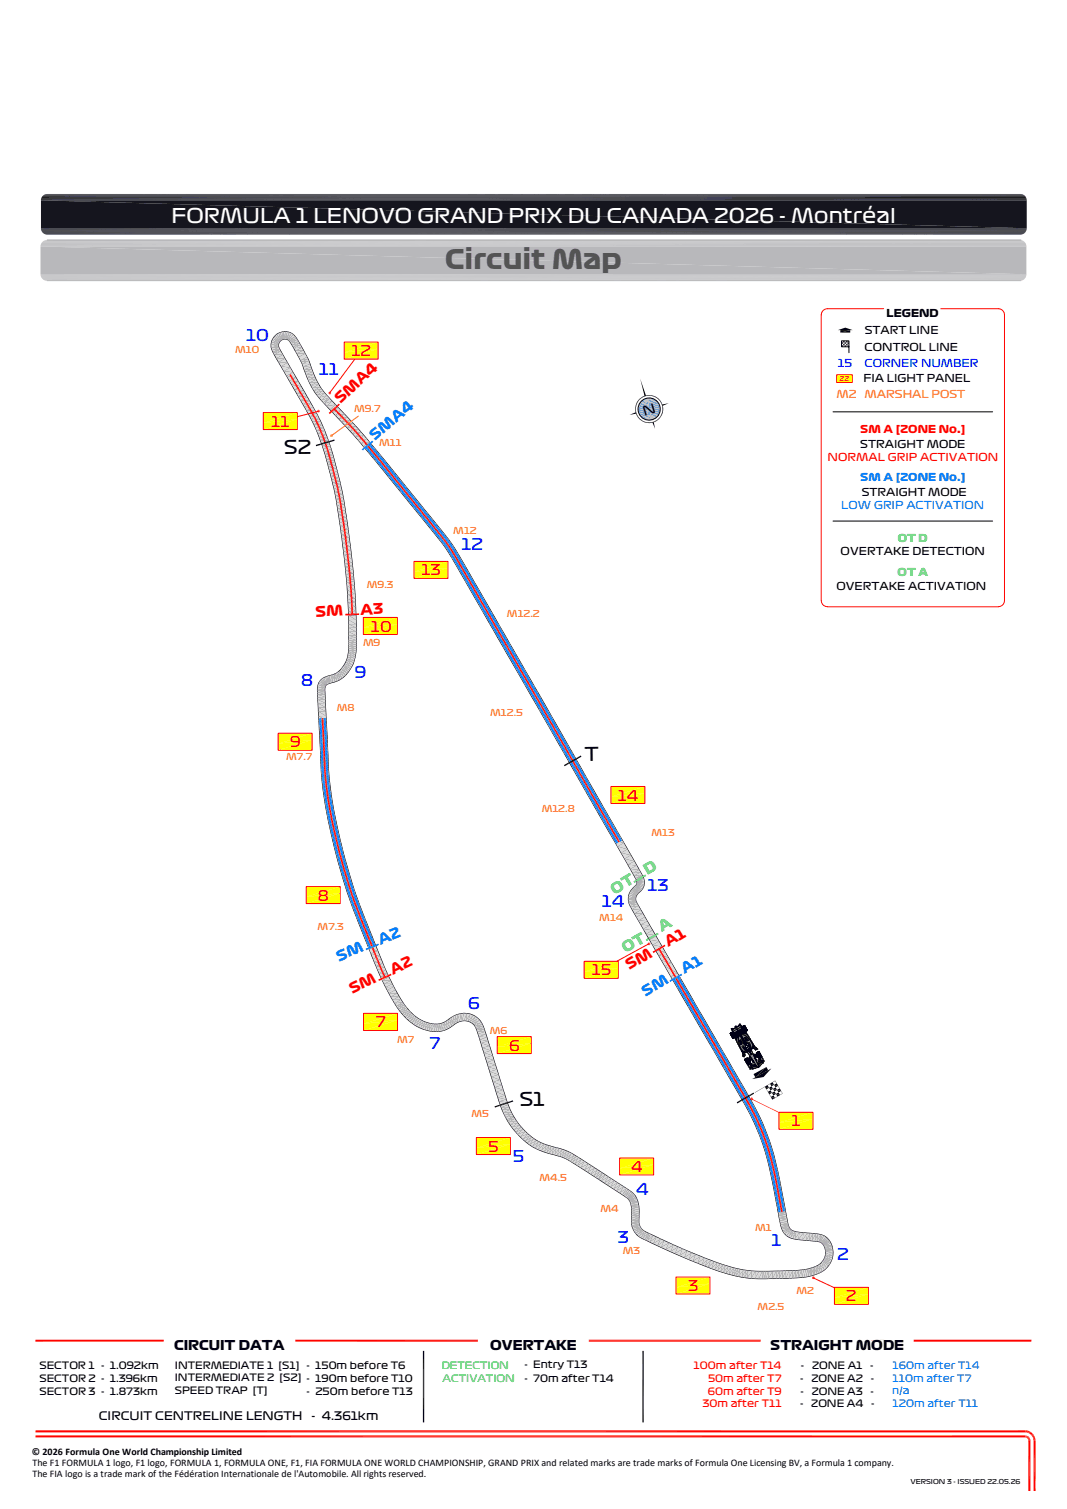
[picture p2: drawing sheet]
<svg xmlns="http://www.w3.org/2000/svg" width="210mm" height="297mm" viewBox="0 0 210 297" stroke-linecap="round" stroke-linejoin="round" font-family="sans-serif">
<defs><g id="words">
<text font-size="5.2" fill="#545454" x="87.6" y="53">Circuit Map</text>
<text font-size="3.9" fill="#fff" x="33.8" y="43.9">FORMULA 1 LENOVO GRAND PRIX DU CANADA 2026 - Montréal</text>
<g font-size="3.7">
<text x="55.9" y="89.4" transform="rotate(-1 55.9 89.4)">S2</text>
<text x="115.1" y="149.7" transform="rotate(-1 115.1 149.7)">T</text>
<text x="102.3" y="217.7" transform="rotate(-1 102.3 217.7)">S1</text>
</g>
<g font-size="3.1" fill="#00f">
<text x="48.5" y="67">10</text>
<text x="62.7" y="73.9">11</text>
<text x="90.8" y="108.3">12</text>
<text x="59.2" y="135.1">8</text>
<text x="69.8" y="133.5">9</text>
<text x="118.4" y="178.5">14</text>
<text x="127.4" y="175.3">13</text>
<text x="92.1" y="198.7">6</text>
<text x="84.5" y="206.5">7</text>
<text x="100.9" y="228.8">5</text>
<text x="125.2" y="235.2">4</text>
<text x="121.6" y="244.8">3</text>
<text x="151.8" y="245.2">1</text>
<text x="164.7" y="248">2</text>
</g>
<g font-size="2.9" fill="#f00">
<text x="69.2" y="70.1">12</text>
<text x="53.4" y="84">11</text>
<text x="83" y="113.3">13</text>
<text x="73" y="124.3">10</text>
<text x="57.1" y="147.1">9</text>
<text x="121.6" y="157.6">14</text>
<text x="62.6" y="177.3">8</text>
<text x="116.4" y="192">15</text>
<text x="73.9" y="202.2">7</text>
<text x="100.2" y="206.8">6</text>
<text x="155.8" y="221.7">1</text>
<text x="96.1" y="226.7">5</text>
<text x="124.2" y="230.7">4</text>
<text x="135.4" y="254.1">3</text>
<text x="166.4" y="256.2">2</text>
</g>
<g font-size="2.8" fill="#f00">
<text x="67" y="79.6" transform="rotate(-43 67 79.6)">SMA4</text>
<text x="62.1" y="121.4" transform="rotate(-2 62.1 121.4)">SM</text>
<text x="71" y="121.1" transform="rotate(-2 71 121.1)">A3</text>
<text x="77.3" y="191.9" transform="rotate(-25 77.3 191.9)">A2</text>
<text x="123.8" y="190.9" transform="rotate(-30 123.8 190.9)">SM</text>
<text x="131.5" y="186.5" transform="rotate(-30 131.5 186.5)">A1</text>
<text x="69.3" y="195.6" transform="rotate(-25 69.3 195.6)">SM</text>
</g>
<g font-size="2.8" fill="#007eff">
<text x="73.8" y="86.8" transform="rotate(-40 73.8 86.8)">SMA4</text>
<text x="74.9" y="185.9" transform="rotate(-22 74.9 185.9)">A2</text>
<text x="66.7" y="189.3" transform="rotate(-22 66.7 189.3)">SM</text>
<text x="134.7" y="191.7" transform="rotate(-30 134.7 191.7)">A1</text>
<text x="127.1" y="196.2" transform="rotate(-30 127.1 196.2)">SM</text>
</g>
<g font-size="2.8" fill="#37dd00">
<text x="127.4" y="172.3" transform="rotate(-30 127.4 172.3)">D</text>
<text x="120.9" y="176.1" transform="rotate(-30 120.9 176.1)">OT</text>
<text x="130.2" y="183.5" transform="rotate(-29 130.2 183.5)">A</text>
<text x="123.1" y="187.6" transform="rotate(-29 123.1 187.6)">OT</text>
</g>
<g font-size="2.6">
<text x="126.9" y="81.8" transform="rotate(-17 126.9 81.8)">N</text>
<text x="34.3" y="265.8">CIRCUIT DATA</text>
<text x="96.5" y="265.8">OVERTAKE</text>
<text x="151.6" y="265.8">STRAIGHT MODE</text>
</g>
<g font-size="2.3">
<text x="19.5" y="279.5">CIRCUIT CENTRELINE LENGTH</text>
<text x="61.3" y="279.5">- 4.361km</text>
</g>
<g font-size="2.1">
<text x="170.2" y="65.8">START LINE</text>
<text x="174.5" y="62.4">LEGEND</text>
<text x="170.2" y="69.1">CONTROL LINE</text>
<text x="169.9" y="75.3">FIA LIGHT PANEL</text>
<text x="169.3" y="88.1">STRAIGHT MODE</text>
<text x="169.6" y="97.6">STRAIGHT MODE</text>
<text x="165.4" y="109.3">OVERTAKE DETECTION</text>
<text x="164.6" y="116.1">OVERTAKE ACTIVATION</text>
</g>
<g font-size="2.1" fill="#00f">
<text x="164.9" y="72.3">15</text>
<text x="170.2" y="72.3">CORNER NUMBER</text>
</g>
<g font-size="2.1" fill="#ff7e00">
<text x="164.6" y="78.3">M2</text>
<text x="170.2" y="78.3">MARSHAL POST</text>
</g>
<g font-size="2.1" fill="#f00">
<text x="169.3" y="85.3">SM A [ZONE No.]</text>
<text x="162.9" y="90.8">NORMAL GRIP ACTIVATION</text>
</g>
<g font-size="2.1" fill="#007eff">
<text x="169.3" y="94.7">SM A [ZONE No.]</text>
<text x="165.5" y="100.3">LOW GRIP ACTIVATION</text>
</g>
<g font-size="2.1" fill="#37dd00">
<text x="176.7" y="106.7">OT D</text>
<text x="176.6" y="113.5">OT A</text>
</g>
<g font-size="2">
<text x="7.8" y="269.5">SECTOR 1 - 1.092km</text>
<text x="34.4" y="269.4">INTERMEDIATE 1 [S1]</text>
<text x="60.3" y="269.5">- 150m before T6</text>
<text x="103.2" y="269.2">- Entry T13</text>
<text x="157.6" y="269.5">-</text>
<text x="159.8" y="269.5">ZONE A1</text>
<text x="171.3" y="269.5">-</text>
<text x="7.8" y="274.5">SECTOR 3 - 1.873km</text>
<text x="7.8" y="272">SECTOR 2 - 1.396km</text>
<text x="34.4" y="274.4">SPEED TRAP [T]</text>
<text x="34.4" y="271.9">INTERMEDIATE 2 [S2] - 190m before T10</text>
<text x="60.3" y="274.5">- 250m before T13</text>
<text x="103.3" y="272">- 70m after T14</text>
<text x="157.5" y="272">-</text>
<text x="157.5" y="274.5">-</text>
<text x="159.7" y="272">ZONE A2</text>
<text x="159.7" y="274.5">ZONE A3</text>
<text x="171.3" y="274.5">-</text>
<text x="171.3" y="272">-</text>
<text x="157.4" y="277">-</text>
<text x="159.7" y="277">ZONE A4</text>
<text x="171.4" y="277">-</text>
<text x="6.2" y="286.3">© 2026 Formula One World Championship Limited</text>
<text x="6.4" y="288.5">The F1 FORMULA 1 logo, F1 logo, FORMULA 1, FORMULA ONE, F1, FIA FORMULA ONE WORLD CHAMPIONSHIP, GRAND PRIX and related marks are trade marks of Formula One Licensing BV, a Formula 1 company.</text>
<text x="6.4" y="290.7">The FIA logo is a trade mark of the Fédération Internationale de l'Automobile. All rights reserved.</text>
</g>
<g font-size="2" fill="#37dd00">
<text x="86.9" y="269.5">DETECTION</text>
<text x="87.1" y="272">ACTIVATION</text>
</g>
<g font-size="2" fill="#f00">
<text x="136.5" y="269.5">100m after T14</text>
<text x="139.3" y="274.5">60m after T9</text>
<text x="139.3" y="272">50m after T7</text>
<text x="138.2" y="277">30m after T11</text>
</g>
<g font-size="2" fill="#007eff">
<text x="175.7" y="269.5">160m after T14</text>
<text x="175.6" y="274.3">n/a</text>
<text x="175.7" y="272">110m after T7</text>
<text x="175.7" y="277">120m after T11</text>
</g>
<g font-size="1.8" fill="#ff7e00">
<text x="46.3" y="69.6">M10</text>
<text x="69.7" y="81">M9.7</text>
<text x="74.6" y="87.8">M11</text>
<text x="89.2" y="105.2">M12</text>
<text x="72.2" y="115.7">M9.3</text>
<text x="99.8" y="121.4">M12.2</text>
<text x="71.4" y="127.2">M9</text>
<text x="66.3" y="140">M8</text>
<text x="96.5" y="140.9">M12.5</text>
<text x="56.3" y="149.6">M7.7</text>
<text x="106.6" y="159.8">M12.8</text>
<text x="128.2" y="164.5">M13</text>
<text x="62.5" y="183.1">M7.3</text>
<text x="117.9" y="181.2">M14</text>
<text x="96.4" y="203.5">M6</text>
<text x="78.1" y="205.3">M7</text>
<text x="97.8" y="206">M6</text>
<text x="92.8" y="219.9">M5</text>
<text x="106.2" y="232.4">M4.5</text>
<text x="118.2" y="238.5">M4</text>
<text x="148.6" y="242.3">M1</text>
<text x="122.6" y="246.9">M3</text>
<text x="149.1" y="257.9">M2.5</text>
<text x="156.8" y="254.8">M2</text>
</g>
<text font-size="1.3" fill="#f00" x="165.2" y="75">22</text>
<text font-size="1.3" x="179.2" y="292.1">VERSION 3 - ISSUED 22.05.26</text>
</g></defs>
<g fill="#000">
<path d="M53.3 67.3l1.6 .6-1.6-.1zM53.3 67.8l1.6 .3-1.6 .3zM53.5 66.9l1.4 .8-1.6-.4zM53.3 68.4h1.7l-1.5 .6zM53.7 66.5l1.3 1.1-1.5-.7zM53.5 69l1.6-.4-1.5 .7zM53.8 66.3l1.3 1.1-1.4-.9zM53.6 69.3l1.6-.5-1.5 .8zM54.1 66l1 1.3-1.3-1zM53.7 69.6l1.6-.5-1.4 .8zM54.1 66l.3-.3 .8 1.5zM53.9 69.9l1.8-.1-1.4 .8z"/>
<path d="M54.4 65.7l.4-.2 .6 1.6zM54.3 70.6l1.9-.1-1.4 .9zM54.8 65.5l.3-.1 .4 1.6zM53.3 67.8l1.6 .1v.2zM53.3 67.3l1.6 .4v.2zM53.5 66.9l1.5 .7-.1 .1zM53.3 68.4l1.6-.3 .1 .3zM53.7 66.5l1.4 .9-.1 .2zM53.8 66.3l1.3 1v.1zM53.5 69l1.5-.6 .1 .2zM55.1 65.4l.4-.1 .2 1.6zM54.1 66l1.1 1.2-.1 .1z"/>
<path d="M53.6 69.3l1.5-.7 .1 .2zM54.8 71.4h1.8l-1.4 .8zM54.4 65.7l1 1.4-.2 .1zM53.7 69.6l1.5-.8 .1 .3zM54.8 65.5l.7 1.5-.1 .1zM55.5 65.3l.3-.1v1.7zM55.1 65.4l.6 1.5-.2 .1zM55.5 65.3l.3 1.6h-.1zM53.9 69.9l1.4-.8 .4 .7zM55.2 72.2l2 .1-1.4 .8zM55.8 65.2h.3l-.1 1.6zM55.8 65.2l.2 1.6-.2 .1z"/>
<path d="M56.1 65.2v1.6h-.1zM56.6 65.2l-.3 1.6h-.2zM56.1 65.2h.5l-.5 1.6zM54.3 70.6l1.4-.8 .5 .7zM57 65.3l-.5 1.6-.2-.1zM55.8 73.1l1.9 .1-1.4 .8zM57.4 65.5l-.8 1.5-.1-.1zM56.6 65.2l.4 .1-.7 1.5zM57.8 65.8l-1.1 1.2h-.1zM54.8 71.4l1.4-.9 .4 .9zM56.7 67l1.5-.8-1.3 1zM56.3 74l2 .2-1.4 .9z"/>
<path d="M56.9 67.2l1.5-.7-1.4 .9zM57 65.3l.4 .2-.9 1.4zM57 67.4l1.6-.6-1.4 .8zM55.2 72.2l1.4-.8 .6 .9zM57.2 67.6l1.6-.4-1.4 .8zM56.9 75.1l1.9-.1-1.4 .8zM57.4 65.5l.4 .3-1.2 1.2zM57.4 68l1.6-.5-1.4 .8zM57.6 68.3l1.6-.5-1.4 .8zM55.8 73.1l1.4-.8 .5 .9zM57.8 68.6l1.7-.3-1.4 .9zM57.8 65.8l.4 .4-1.5 .8z"/>
<path d="M57.4 75.8l1.9 .1-1.4 .9zM58.1 69.1l1.7-.2-1.4 .8zM56.9 67.2l1.3-1 .2 .3zM56.3 74l1.4-.8 .6 1zM57.9 76.8h1.9l-1.4 .8zM58.4 69.7l1.7-.1-1.4 .7zM57 67.4l1.4-.9 .2 .3zM57.2 67.6l1.4-.8 .2 .4zM58.4 77.6l1.7-.3-1.4 .8zM58.7 70.3l1.8-.1-1.4 .8zM56.9 75.1l1.4-.9 .5 .8zM57.4 68l1.4-.8 .2 .3z"/>
<path d="M57.6 68.3l1.4-.8 .2 .3zM59.1 71l1.6-.4-1.5 .7zM58.7 78.1l1.8-.1-1.4 .8zM57.8 68.6l1.4-.8 .3 .5zM59.2 71.3l1.7-.3-1.5 .6zM57.4 75.8l1.4-.8 .5 .9zM59.4 71.6h1.7l-1.5 .6zM58.1 69.1l1.4-.8 .3 .6zM59.1 78.8h1.9l-1.5 .8zM59.6 72.2h1.7l-1.5 .6zM59.8 72.8l1.7-.1-1.6 .5zM57.9 76.8l1.4-.9 .5 .9z"/>
<path d="M58.4 69.7l1.4-.8 .3 .7zM59.9 73.2h1.7l-1.5 .5zM58.4 77.6l1.4-.8 .3 .5zM58.7 70.3l1.4-.7 .4 .6zM60.1 73.7h1.7l-1.5 .6zM60.3 74.3l1.8-.1-1.5 .7zM59.1 71l1.4-.8 .2 .4zM58.7 78.1l1.4-.8 .4 .7zM60.6 74.9l1.7-.2-1.5 .7zM59.2 71.3l1.5-.7 .2 .4zM60.8 75.4l1.7-.3-1.4 .8zM59.4 71.6l1.5-.6 .2 .6z"/>
<path d="M59.1 78.8l1.4-.8 .5 .8zM61.1 75.9l1.7-.3-1.4 .8zM59.6 72.2l1.5-.6 .2 .6zM59.5 79.6l1.5-.8 .3 .6zM59.8 72.8l1.5-.6 .2 .5zM61.4 76.4l1.7-.3-1.4 .9zM59.9 73.2l1.6-.5 .1 .5zM60.1 73.7l1.5-.5 .2 .5zM61.7 77l1.6-.5-1.3 .9zM60.3 74.3l1.5-.6 .3 .5zM62 77.4l1.6-.5-1.3 1zM60.6 74.9l1.5-.7 .2 .5z"/>
<path d="M60.8 75.4l1.5-.7 .2 .4zM62.3 77.9l1.7-.6-1.3 1zM61.1 75.9l1.4-.8 .3 .5zM62.7 78.3l1.7-.5-1.2 1.1zM61.4 76.4l1.4-.8 .3 .5zM61.7 77l1.4-.9 .2 .4zM63.2 78.9l1.6-.7-1.2 1.1zM62 77.4l1.3-.9 .3 .4zM63.6 79.3l1.4-.9-1.2 1.1zM62.3 77.9l1.3-1 .4 .4zM63.8 79.5l1.6-.6-1.2 1.1zM62.7 78.3l1.3-1 .4 .5z"/>
<path d="M63.2 78.9l1.2-1.1 .4 .4zM63.6 79.3l1.2-1.1 .2 .2zM63.8 79.5l1.2-1.1 .4 .5zM64.2 80l1.2-1.1 .7 .7zM64.9 80.7l1.2-1.1 .5 .6zM59.5 79.6l1.8-.2-1.4 .8zM59.9 80.2l1.8-.1-1.4 .8zM60.2 80.9l1.8-.1-1.4 .7zM60.6 81.5l1.7-.2-1.4 .7zM60.9 82l1.7-.2-1.4 .7zM61.2 82.5l1.7-.1-1.5 .7zM59.9 80.2l1.4-.8 .4 .7z"/>
<path d="M61.4 83.1l1.8-.2-1.5 .7zM61.7 83.6h1.8l-1.5 .6zM60.2 80.9l1.5-.8 .3 .7zM62 84.2h1.7l-1.5 .6zM60.6 81.5l1.4-.7 .3 .5zM62.2 84.8h1.8l-1.5 .6zM60.9 82l1.4-.7 .3 .5zM62.5 85.4l1.8 .1-1.6 .6zM61.2 82.6l1.4-.8 .3 .6zM62.7 86.1h1.8l-1.6 .6zM61.4 83.1l1.5-.7 .3 .5zM62.9 86.7l1.8 .1-1.5 .5z"/>
<path d="M63.2 87.3l1.6-.4-1.6 .5zM63.2 87.4l1.7-.1-1.5 .5zM61.7 83.6l1.5-.7 .3 .7zM63.4 87.8h1.7l-1.6 .5zM63.5 88.3l1.8 .1-1.6 .5zM62 84.2l1.5-.6 .2 .6zM63.7 88.9l1.7 .1-1.5 .4zM62.2 84.8l1.5-.6 .3 .6zM63.9 89.4l1.7 .1-1.6 .5zM64 90h1.7l-1.5 .4zM64.2 90.4l1.5-.3zM64.2 80l1.9-.4-1.2 1.1z"/>
<path d="M62.5 85.4l1.5-.6 .3 .7zM64.2 90.5l1.7 .1-1.6 .4zM64.3 91h1.7l-1.6 .4zM62.7 86.1l1.6-.6 .2 .6zM64.4 91.4l1.7 .1-1.5 .4zM62.9 86.7l1.6-.6 .2 .7zM64.6 91.9l1.7 .3-1.6 .4zM63.2 87.3l1.5-.5 .1 .1zM64.9 80.7l1.7-.5-1.2 1.1zM64.7 92.6l1.8 .2-1.6 .4zM63.2 87.4l1.6-.5 .1 .4zM64.9 93.2l1.7 .1-1.6 .5z"/>
<path d="M63.4 87.8l1.5-.5 .2 .5zM65 93.8l1.8 .2-1.6 .4zM63.5 88.3l1.6-.5 .2 .6zM65.2 94.4l1.8 .3-1.6 .4zM63.7 88.9l1.6-.5 .1 .6zM65.4 81.3l1.7-.6-1.1 1.1zM65.4 95.1l1.7 .1-1.6 .4zM63.9 89.4l1.5-.4 .2 .5zM65.5 95.6l1.7 .2-1.6 .4zM64 90l1.6-.5 .1 .5zM64.2 90.4l1.5-.4zM65.6 96.2l1.8 .3-1.6 .4z"/>
<path d="M64.2 90.5l1.5-.4 .2 .5zM65.8 96.9l1.7 .4-1.6 .3zM66 81.8l1.8-.4-1.2 1.2zM64.3 91l1.6-.4 .1 .4zM65.9 97.6l1.7 .4-1.5 .3zM64.4 91.4l1.6-.4 .1 .5zM66.1 98.3l1.7 .3-1.6 .3zM66.2 98.9l1.7 .4-1.6 .2zM64.6 91.9l1.5-.4 .2 .7zM64.7 92.6l1.6-.4 .2 .6zM65.4 81.3l1.2-1.2 .5 .6zM64.9 93.2l1.6-.4 .1 .5z"/>
<path d="M66.6 82.5l1.7-.5-1.1 1.1zM65 93.8l1.6-.4 .2 .6zM65.2 94.4l1.6-.4 .2 .7zM65.4 95.1l1.6-.4 .1 .5zM66 81.8l1.1-1.1 .7 .7zM67.2 83.1l1.8-.5-1.2 1.2zM65.5 95.6l1.6-.4 .1 .6zM65.6 96.2l1.6-.4 .2 .7zM65.8 96.9l1.6-.4 .1 .8zM65.9 97.6l1.6-.3 .1 .7zM66.1 98.3l1.5-.3 .2 .6zM67.8 83.8l1.7-.6-1.2 1.1z"/>
<path d="M66.6 82.6l1.2-1.2 .5 .6zM66.2 98.9l1.6-.2 .1 .6zM66.3 99.5l1.6-.2 .1 .6zM68.3 84.3l1.7-.5-1.2 1.1zM67.2 83.1l1.1-1.1 .7 .6zM68.8 84.9l1.7-.6-1.2 1.1zM67.8 83.8l1.2-1.2 .5 .6zM69.3 85.4l1.8-.4-1.2 1zM68.3 84.3l1.2-1.1 .5 .6zM69.8 86l1.9-.4-1.3 1.1zM68.8 84.9l1.2-1.1 .5 .5zM70.4 86.7l1.8-.4-1.2 1.1z"/>
<path d="M69.3 85.4l1.2-1.1 .6 .7zM71 87.4l1.7-.5-1.2 1zM69.8 86l1.3-1 .6 .6zM71.5 87.9l1.7-.4-1.2 1zM70.4 86.7l1.3-1.1 .5 .7zM72 88.5l1.7-.4-1.2 1zM71 87.4l1.2-1.1 .5 .6zM72.5 89.1l1.7-.4-1.2 1zM71.5 87.9l1.2-1 .5 .6zM73 89.7l1.7-.5-1.3 1.1zM72 88.5l1.2-1 .5 .6zM73.4 90.3l1.6-.6-1.2 1z"/>
<path d="M72.5 89.1l1.2-1 .5 .6zM73.8 90.7l1.6-.6-1.3 1zM74.1 91.1l1.9-.3-1.3 1.1zM73 89.7l1.2-1 .5 .5zM73.4 90.3l1.3-1.1 .3 .5zM74.7 91.9l1.8-.4-1.2 1zM73.8 90.7l1.2-1 .4 .4zM75.3 92.5l1.8-.3-1.2 1.1zM74.1 91.1l1.3-1 .6 .7zM75.9 93.3l1.8-.3-1.2 1zM74.7 91.9l1.3-1 .5 .6zM76.5 94l1.9-.2-1.3 1z"/>
<path d="M75.3 92.5l1.2-1 .6 .7zM77.1 94.8l1.8-.4-1.3 1.1zM75.9 93.3l1.2-1.1 .6 .8zM77.6 95.5l1.9-.4-1.3 1zM76.5 94l1.2-1 .7 .8zM78.2 96.1l1.8-.3-1.3 1zM77.1 94.8l1.3-1 .5 .6zM78.7 96.8l1.8-.4-1.3 1.1zM77.6 95.5l1.3-1.1 .6 .7zM79.2 97.5l2-.2-1.3 1zM78.2 96.1l1.3-1 .5 .7zM79.9 98.3l1.9-.3-1.3 1z"/>
<path d="M78.7 96.8l1.3-1 .5 .6zM79.2 97.5l1.3-1.1 .7 .9zM80.5 99l2-.2-1.3 1.1zM79.9 98.3l1.3-1 .6 .7zM81.2 99.9l1.8-.4-1.3 1zM80.5 99l1.3-1 .7 .8zM81.2 99.9l1.3-1.1 .5 .7zM81.7 100.5l1.3-1 .5 .7zM66.3 99.5l1.7 .4-1.6 .3zM66.4 100.2l1.7 .3-1.7 .2zM66.4 100.7l1.7 .4-1.6 .2zM66.5 101.3l1.8 .6-1.6 .2z"/>
<path d="M66.7 102.1l1.7 .5-1.6 .2zM66.8 102.8l1.7 .4-1.6 .3zM66.9 103.5l1.7 .7-1.6 .2zM67 104.4l1.7 .7-1.6 .2zM67.1 105.3l1.7 .5-1.6 .2zM67.2 106l1.7 .7-1.6 .2zM67.3 106.9l1.7 .7-1.6 .2zM67.4 107.8l1.7 .5-1.6 .2zM67.5 108.5l1.7 .6-1.6 .2zM67.6 109.3l1.7 .7-1.6 .2zM67.7 110.2l1.7 .6-1.6 .1zM67.8 110.9l1.7 .5-1.6 .2z"/>
<path d="M67.9 111.6l1.7 .5-1.7 .2zM67.9 112.3l1.7 .6-1.6 .1zM66.4 100.2l1.6-.3 .1 .6zM68 113l1.7 .6-1.6 .1zM68.1 113.7l1.6 .3-1.6 .2zM66.4 100.7l1.7-.2v.6zM68.1 114.2l1.7 .3-1.6 .1zM68.2 114.6l1.6 .7-1.6 .1zM68.2 115.4l1.7 .7-1.6 .1zM66.5 101.3l1.7-.2 .1 .8zM68.3 116.2l1.7 .7-1.7 .1zM68.3 117l1.7 .8-1.6 .1z"/>
<path d="M66.7 102.1l1.6-.2 .1 .7zM68.4 117.9l1.6 .6-1.6 .1zM68.4 118.6l1.7 .8-1.6 .1zM66.8 102.8l1.6-.2 .1 .6zM66.9 103.5l1.6-.3 .1 1zM67 104.4l1.6-.2 .1 .9zM67.1 105.3l1.6-.2 .1 .7zM67.2 106l1.6-.2 .1 .9zM67.3 106.9l1.6-.2 .1 .9zM67.4 107.8l1.6-.2 .1 .7zM67.5 108.5l1.6-.2 .1 .8zM67.6 109.3l1.6-.2 .1 .9z"/>
<path d="M67.7 110.2l1.6-.2 .1 .8zM67.8 110.9l1.6-.1 .1 .6zM67.9 111.6l1.6-.2 .1 .7zM67.9 112.3l1.7-.2v.8zM68 113l1.6-.1 .1 .7zM68.1 113.7l1.6-.1v.4zM68.1 114.2l1.6-.2 .1 .5zM68.2 114.6l1.6-.1v.8zM68.2 115.4l1.6-.1 .1 .8zM68.3 116.2l1.6-.1 .1 .8zM68.3 117l1.7-.1v.9zM68.4 117.9l1.6-.1v.7z"/>
<path d="M68.4 118.6l1.6-.1 .1 .9zM81.7 100.5l1.8-.3-1.2 1zM82.3 101.2l1.8-.3-1.2 1zM82.9 101.9l1.7-.4-1.2 1zM83.4 102.5l1.9-.2-1.3 1zM82.3 101.2l1.2-1 .6 .7zM84 103.3l1.9-.2-1.3 1zM82.9 101.9l1.2-1 .5 .6zM83.4 102.5l1.2-1 .7 .8zM84.6 104.1l1.9-.3-1.2 1.1zM84 103.3l1.3-1 .6 .8zM85.3 104.9l1.8-.4-1.3 1z"/>
<path d="M85.8 105.5l1.6-.6-1.3 1.1zM84.6 104.1l1.3-1 .6 .7zM86.1 105.9l1.5-.7-1.2 1zM86.4 106.2l1.5-.7-1.3 1.1zM85.3 104.9l1.2-1.1 .6 .7zM86.6 106.6l1.5-.7-1.2 1zM86.9 106.9l1.5-.7-1.3 1zM85.8 105.5l1.3-1 .3 .4zM87.1 107.2l1.6-.6-1.3 .9zM87.4 107.5l1.6-.4-1.3 .9zM86.1 105.9l1.3-1 .2 .3zM86.4 106.2l1.2-1 .3 .3z"/>
<path d="M87.7 108l1.6-.4-1.3 .8zM86.6 106.6l1.3-1 .2 .3zM88 108.4l1.6-.4-1.3 .9zM86.9 106.9l1.2-1 .3 .3zM88.3 108.9l1.6-.4-1.4 .8zM87.1 107.2l1.3-1 .3 .4zM88.5 109.3l1.7-.3-1.4 .8zM87.4 107.5l1.3-.9 .3 .5zM88.8 109.8l1.5-.7zM88.9 109.9l1.7-.3-1.4 .8zM87.7 108l1.3-.9 .3 .5zM89.2 110.4l1.7-.2-1.4 .8z"/>
<path d="M88 108.4l1.3-.8 .3 .4zM89.5 111l1.8-.2-1.4 .9zM88.3 108.9l1.3-.9 .3 .5zM89.9 111.6l1.8-.1-1.4 .8zM88.5 109.3l1.4-.8 .3 .5zM88.9 109.9l1.4-.8 .3 .5zM90.3 112.3l1.9 .1-1.4 .8zM89.2 110.4l1.4-.8 .3 .6zM90.8 113.2l2.1 .5-1.4 .8zM89.5 111l1.4-.8 .4 .6zM89.9 111.6l1.4-.8 .4 .7zM91.5 114.5l2.1 .3-1.4 .8z"/>
<path d="M90.3 112.3l1.4-.8 .5 .9zM92.2 115.6l2.1 .5-1.4 .8zM90.8 113.2l1.4-.8 .7 1.3zM92.9 116.9l2.2 .6-1.4 .8zM91.5 114.5l1.4-.8 .7 1.1zM92.2 115.6l1.4-.8 .7 1.3zM93.7 118.3l2 .2-1.4 .8zM92.9 116.9l1.4-.8 .8 1.4zM94.3 119.3l2 .3-1.4 .8zM93.7 118.3l1.4-.8 .6 1zM94.3 119.3l1.4-.8 .6 1.1zM94.9 120.4l1.4-.8 .7 1.2z"/>
<path d="M62.4 135.6l1.6 .3-1.6 .1zM62.4 135.2l1.6 .5-1.6-.1zM62.4 136l1.6 .2-1.6 .1zM62.4 136.3l1.7 .4h-1.7zM62.5 134.7l1.5 .7-1.6-.2zM62.4 136.7l1.7 .5-1.7 .1zM62.4 137.3l1.7 .4-1.6 .1zM62.5 137.8l1.6 .6-1.6 .1zM62.6 134.4l1.5 .8-1.6-.5zM62.5 138.5l1.7 .7-1.7 .1zM62.8 134.1l1.3 1-1.5-.7zM63 133.9l1.2 1.1-1.4-.9z"/>
<path d="M63.2 133.7l1 1.2-1.2-1zM63.2 133.7l.2-.2 .9 1.4zM63.4 133.5l.3-.2 .7 1.5zM63.7 133.3l.3-.1 .4 1.6zM62.4 135.6l1.6 .1v.2zM62.4 135.2l1.6 .2v.3zM62.4 136l1.6-.1v.3zM62.5 134.7l1.6 .5-.1 .2zM64 133.2l.3-.1 .3 1.6zM62.4 136.3l1.6-.1 .1 .5zM62.4 136.7h1.7v.5zM62.4 137.3l1.7-.1v.5z"/>
<path d="M62.6 134.4l1.5 .7v.1zM62.5 137.8l1.6-.1v.7zM62.8 134.1l1.4 .9-.1 .1zM62.5 138.5l1.6-.1 .1 .8zM63 133.9l1.2 1zM62.5 139.3l1.7-.1v.8zM63.2 133.7l1 1.2zM63.4 133.5l1 1.3-.1 .1zM64.3 133.1l.2-.1 .3 1.6zM63.7 133.3l.7 1.5zM64 133.2l.6 1.5-.2 .1zM64.5 133l.3-.1 .2 1.7z"/>
<path d="M64.3 133.1l.5 1.5-.2 .1zM64.8 132.9l.3-.1 .1 1.7zM64.5 133l.5 1.6h-.2zM64.8 132.9l.4 1.6-.2 .1zM65.1 132.8h.3l.2 1.6zM65.1 132.8l.5 1.6-.4 .1zM65.4 132.8l.3-.1 .2 1.6zM65.4 132.8l.5 1.5-.3 .1zM65.7 132.7l.3-.2 .3 1.7zM65.7 132.7l.6 1.5-.4 .1zM66 132.5l.2-.1 .5 1.6zM66.2 132.4l.2-.1 .7 1.5z"/>
<path d="M66 132.5l.7 1.5-.4 .2zM66.4 132.3l.3-.2 .7 1.5zM66.7 132.1l.2-.3 .8 1.5zM66.2 132.4l.9 1.4-.4 .2zM67.1 131.6l1 1.4-1.2-1.2zM66.4 132.3l1 1.3-.3 .2zM67.3 131.3l1.1 1.3-1.3-1zM67.5 131.1l1.1 1.2-1.3-1zM66.7 132.1l1 1.2-.3 .3zM67.6 130.9l1.2 1.1-1.3-.9zM67.8 130.6l1.2 1.1-1.4-.8zM66.9 131.8l1.2 1.2-.4 .3z"/>
<path d="M68 130.2l1.2 1.2-1.4-.8zM68.1 129.9l1.4 1.1-1.5-.8zM67.1 131.6l1.3 1-.3 .4zM68.2 129.7l1.5 .8-1.6-.6zM68.3 129.3l1.5 .8-1.6-.4zM68.4 128.9l1.5 .8-1.6-.4zM67.3 131.3l1.3 1-.2 .3zM68.5 128.6l1.5 .7-1.6-.4zM68.5 128.3l1.6 .5-1.6-.2zM68.5 128l1.6 .5-1.6-.2zM68.5 119.5l1.6 .8-1.6 .1zM68.5 120.4l1.6 .7-1.6 .1z"/>
<path d="M68.6 127.6l1.6 .5-1.7-.1zM68.5 121.2l1.7 .8h-1.7zM68.6 127.3l1.6 .4-1.6-.1zM68.6 126.9l1.6 .4h-1.6zM68.6 125.1l1.6 .5h-1.6zM68.6 124.4l1.6 .7h-1.6zM68.6 123.6l1.6 .8h-1.6zM68.6 122.9l1.6 .7h-1.6zM68.5 122l1.7 .9h-1.6zM68.6 126.5l1.6 .4h-1.6zM68.6 126l1.6 .5h-1.6zM68.6 125.6l1.6 .4h-1.6z"/>
<path d="M67.5 131.1l1.3 .9-.2 .3zM67.6 130.9l1.4 .8-.2 .3zM67.8 130.6l1.4 .8-.2 .3zM68 130.2l1.5 .8-.3 .4zM68.1 129.9l1.6 .6-.2 .5zM68.2 129.7l1.6 .4-.1 .4zM68.3 129.3l1.6 .4-.1 .4zM68.4 128.9l1.6 .4-.1 .4zM68.5 128.6l1.6 .2-.1 .5zM68.5 128.3l1.6 .2v.3zM68.5 119.5l1.6-.1v.9zM68.5 128l1.7 .1-.1 .4z"/>
<path d="M68.5 120.4l1.6-.1v.8zM68.6 127.6l1.6 .1v.4zM68.5 121.2l1.6-.1 .1 .9zM68.6 127.3h1.6v.4zM68.6 126.9h1.6v.4zM68.6 126.5h1.6v.4zM68.6 126h1.6v.5zM68.6 125.6h1.6v.4zM68.6 125.1h1.6v.5zM68.6 124.4h1.6v.7zM68.6 123.6h1.6v.8zM68.6 122.9h1.6v.7z"/>
<path d="M68.5 122h1.7v.9zM94.9 120.4l2.1 .4-1.4 .8zM95.6 121.6l2 .3-1.4 .8zM96.2 122.7l2.1 .4-1.4 .8zM96.9 123.9l2.1 .3-1.4 .8zM95.6 121.6l1.4-.8 .6 1.1zM97.6 125l2.2 .5-1.5 .9zM96.2 122.7l1.4-.8 .7 1.2zM96.9 123.9l1.4-.8 .7 1.1zM98.3 126.4l2.1 .2-1.4 .8zM97.6 125l1.4-.8 .8 1.3zM99 127.4l2 .3-1.4 .8z"/>
<path d="M99.6 128.5l2 .2-1.4 .8zM98.3 126.4l1.5-.9 .6 1.1zM100.2 129.5l2 .2-1.5 .8zM99 127.4l1.4-.8 .6 1.1zM100.7 130.5l2 .2-1.4 .8zM99.6 128.5l1.4-.8 .6 1zM101.3 131.5l2.1 .4-1.4 .8zM100.2 129.5l1.4-.8 .6 1zM102 132.7l1.9 .1-1.3 .9zM100.7 130.5l1.5-.8 .5 1zM102.6 133.7l1.9 .2-1.4 .8zM101.3 131.5l1.4-.8 .7 1.2z"/>
<path d="M103.1 134.7l2.2 .5-1.4 .8zM102 132.7l1.4-.8 .5 .9zM103.9 136l1.9 .1-1.4 .8zM102.6 133.7l1.3-.9 .6 1.1zM104.4 136.9l2 .2-1.4 .8zM103.1 134.7l1.4-.8 .8 1.3zM105 137.9l2 .3-1.4 .8zM103.9 136l1.4-.8 .5 .9zM105.6 139h1.9l-1.4 .8zM104.4 136.9l1.4-.8 .6 1zM106.1 139.8l2 .3-1.4 .8zM105 137.9l1.4-.8 .6 1.1z"/>
<path d="M105.6 139l1.4-.8 .5 .8zM106.1 139.8l1.4-.8 .6 1.1zM62.5 139.3l1.7 .7-1.6 .1zM62.6 140.1l1.6 .8-1.6 .1zM62.6 141l1.7 .8-1.6 .1zM62.7 141.9l1.6 .8-1.6 .1zM62.7 142.8l1.7 .8-1.6 .1zM62.8 143.7l1.7 .9-1.7 .1zM62.8 144.7l1.7 .8-1.6 .1zM62.9 145.6l1.6 .8-1.6 .1zM62.9 146.5l1.7 .7h-1.7zM62.9 147.2l1.7 .5-1.6 .1z"/>
<path d="M63 147.8l1.6 .6-1.6 .1zM63 148.5l1.6 .7h-1.6zM63 149.2l1.7 .7h-1.6zM63.1 149.9l1.6 .5-1.6 .1zM63.1 150.5l1.6 .4-1.6 .1zM63.1 151l1.6 .4h-1.6zM63.1 151.4l1.7 .4-1.7 .2zM63.1 152l1.7 .1-1.6 .2zM63.2 152.3l1.6 .1-1.6 .1zM63.2 152.5l1.7 .4-1.7 .2zM63.2 153.1l1.7 .2-1.6 .2zM63.3 153.5l1.6 .1-1.6 .2z"/>
<path d="M63.3 153.8l1.7 .3-1.6 .2zM63.4 154.3l1.6 .2-1.6 .2zM63.4 154.7l1.7 .6-1.6 .2zM63.5 155.5l1.8 .8-1.7 .3zM63.6 156.6l1.8 .9-1.6 .2zM63.8 157.7l1.8 .6-1.6 .3zM64 158.6l1.7 .8-1.5 .3zM62.6 140.1l1.6-.1v.9zM62.6 141l1.6-.1 .1 .9zM62.7 141.9l1.6-.1v.9zM62.7 142.8l1.6-.1 .1 .9zM62.8 143.7l1.6-.1 .1 1z"/>
<path d="M62.8 144.7l1.7-.1v.9zM62.9 145.6l1.6-.1v.9zM62.9 146.5l1.6-.1 .1 .8zM62.9 147.2h1.7v.5zM63 147.8l1.6-.1v.7zM63 148.5l1.6-.1v.8zM63 149.2h1.6l.1 .7zM63.1 149.9h1.6v.5zM63.1 150.5l1.6-.1v.5zM63.1 151l1.6-.1v.5zM63.1 151.4h1.6l.1 .4zM63.1 152l1.7-.2v.3z"/>
<path d="M63.2 152.3l1.6-.2v.3zM63.2 152.5l1.6-.1 .1 .5zM63.2 153.1l1.7-.2v.4zM63.3 153.5l1.6-.2v.3zM63.3 153.8l1.6-.2 .1 .5zM63.4 154.3l1.6-.2v.4zM63.4 154.7l1.6-.2 .1 .8zM63.5 155.5l1.6-.2 .2 1zM63.6 156.6l1.7-.3 .1 1.2zM63.8 157.7l1.6-.2 .2 .8zM64 158.6l1.6-.3 .1 1.1zM106.7 140.9l2 .2-1.4 .8z"/>
<path d="M107.3 141.9l2 .2-1.4 .8zM107.9 142.9l2 .3-1.4 .8zM106.7 140.9l1.4-.8 .6 1zM108.5 144l2.1 .3-1.5 .8zM107.3 141.9l1.4-.8 .6 1zM109.1 145.1l2 .1-1.5 .9zM107.9 142.9l1.4-.8 .6 1.1zM109.6 146l2.1 .3-1.4 .8zM108.5 144l1.4-.8 .7 1.1zM110.3 147.1l1.5-.6-1.4 .9zM110.4 147.4h1.9l-1.4 .8zM109.1 145.1l1.5-.8 .5 .9z"/>
<path d="M110.9 148.2l1.8-.1-1.4 .9zM109.6 146.1l1.5-.9 .6 1.1zM111.3 148.9h1.8l-1.4 .8zM110.3 147.1l1.4-.8 .1 .2zM111.7 149.7l1.7-.3-1.4 .8zM110.4 147.4l1.4-.9 .5 .9zM112 150.2l1.9 .1-1.4 .8zM110.9 148.2l1.4-.8 .4 .7zM112.5 151.1l1.9 .1-1.4 .8zM111.3 148.9l1.4-.7 .4 .7zM113 152l2 .3-1.4 .7zM111.7 149.7l1.4-.8 .3 .5z"/>
<path d="M112 150.2l1.4-.8 .5 .9zM113.6 153h1.9l-1.4 .8zM112.5 151.1l1.4-.8 .5 .9zM114.1 153.8h1.8l-1.4 .8zM113 152l1.4-.8 .6 1.1zM114.5 154.6l2.1 .4-1.4 .8zM113.6 153l1.4-.7 .5 .7zM115.2 155.8l2 .3-1.4 .8zM114.1 153.8l1.4-.8 .4 .8zM115.8 156.9l2 .2-1.4 .8zM114.5 154.6l1.4-.8 .7 1.2zM116.4 157.9h1.9l-1.5 .8z"/>
<path d="M115.2 155.8l1.4-.8 .6 1.1zM116.8 158.7l2 .1-1.4 .8zM115.8 156.9l1.4-.8 .6 1zM117.4 159.6l2 .3-1.4 .8zM116.4 157.9l1.4-.8 .5 .8zM116.8 158.7l1.5-.8 .5 .9zM117.4 159.6l1.4-.8 .6 1.1zM118 160.7l1.4-.8 .5 .8zM64.2 159.7l1.7 .6-1.6 .3zM64.3 160.6l1.8 .7-1.6 .3zM64.5 161.6l1.9 .8-1.6 .4zM64.8 162.8l1.8 .6-1.6 .4z"/>
<path d="M65 163.8l1.8 .6-1.6 .4zM65.2 164.8l1.8 .6-1.5 .4zM65.5 165.8l1.8 .6-1.6 .4zM65.7 166.8l1.8 .5-1.6 .4zM64.2 159.7l1.5-.3 .2 .9zM64.3 160.6l1.6-.3 .2 1zM65.9 167.7l1.9 .6-1.6 .4zM64.5 161.6l1.6-.3 .3 1.1zM66.2 168.7l1.8 .6-1.5 .4zM64.8 162.8l1.6-.4 .2 1zM66.5 169.7l1.8 .4-1.6 .5zM65 163.8l1.6-.4 .2 1z"/>
<path d="M66.7 170.6l1.9 .6-1.6 .5zM65.2 164.8l1.6-.4 .2 1zM65.5 165.8l1.5-.4 .3 1zM67 171.7l1.9 .5-1.6 .4zM65.7 166.8l1.6-.5 .2 1zM67.3 172.6l1.9 .6-1.6 .5zM65.9 167.7l1.6-.4 .3 1zM67.6 173.7l1.9 .4-1.6 .5zM66.2 168.7l1.6-.4 .2 1zM67.9 174.6l1.9 .5-1.6 .5zM66.5 169.7l1.5-.4 .3 .8zM68.2 175.6l1.9 .5-1.5 .5z"/>
<path d="M66.7 170.6l1.6-.5 .3 1.1zM67 171.7l1.6-.5 .3 1zM68.6 176.6l1.9 .5-1.6 .5zM67.3 172.6l1.6-.4 .3 1zM68.9 177.6l1.9 .5-1.5 .5zM67.6 173.7l1.6-.5 .3 .9zM69.3 178.6l1.9 .4-1.5 .6zM67.9 174.6l1.6-.5 .3 1zM68.2 175.6l1.6-.5 .3 1zM68.6 176.6l1.5-.5 .4 1zM68.9 177.6l1.6-.5 .3 1zM69.3 178.6l1.5-.5 .4 .9z"/>
<path d="M69.7 179.6l1.5-.6 .4 1zM118 160.7h1.9l-1.4 .8zM118.5 161.5l1.9 .2-1.4 .8zM119 162.5l2.1 .3-1.5 .8zM119.6 163.6h1.9l-1.4 .8zM118.5 161.5l1.4-.8 .5 1zM120.1 164.4l2.1 .3-1.4 .8zM119 162.5l1.4-.8 .7 1.1zM120.8 165.5l2.1 .4-1.4 .8zM119.6 163.6l1.5-.8 .4 .8zM121.5 166.7l2.1 .4-1.4 .8zM120.1 164.4l1.4-.8 .7 1.1z"/>
<path d="M120.8 165.5l1.4-.8 .7 1.2zM122.2 167.9l2 .4-1.4 .8zM122.8 169.1l2.1 .4-1.4 .8zM121.5 166.7l1.4-.8 .7 1.2zM123.5 170.3h1.9l-1.4 .8zM122.2 167.9l1.3-.8 .7 1.2zM123.6 176.8l1.6 .2-1.6 .1zM123.6 177.1l1.6 .1-1.6 .2zM123.6 176.5l1.6 .4-1.6-.1zM123.6 177.4l1.6-.1-1.5 .4zM123.7 176.1l1.5 .6-1.6-.2zM123.7 177.7l1.6-.3-1.5 .6z"/>
<path d="M123.8 178l1.5-.4-1.4 .7zM123.8 175.7l1.4 .9-1.5-.5zM123.9 178.3l1.6-.5-1.4 .8zM124 171.1h1.9l-1.5 .8zM124 175.4l1.3 1-1.5-.7zM124.1 178.6l1.6-.4-1.4 .8zM124.2 175.1l1.2 1.2-1.4-.9zM122.8 169.1l1.4-.8 .7 1.2zM124.3 179l1.9 .1-1.4 .8zM124.4 174.9l1.1 1.2-1.3-1zM124.4 171.9l1.7-.3-1.4 .8zM124.5 174.8l1.1 1.2-1.2-1.1z"/>
<path d="M124.7 174.6l1 1.3-1.2-1.1zM124.7 172.4l1.7-.3-1.4 .8zM124.8 179.9l1.8-.2-1.4 .9zM124.7 174.6l.1-.1 1 1.3zM123.5 170.3l1.4-.8 .5 .8zM125 174.3l.9 1.4-1.1-1.2zM125 172.9l1.6-.5-1.5 .7zM125 174.3l.1-.1 1 1.3zM125.1 173.1l1.5-.5-1.4 .6zM125.1 174.1l1.2 1.2-1.2-1.1zM125.2 173.2l1.5-.4-1.5 .6zM123.6 176.8l1.6 .1v.1z"/>
<path d="M123.6 177.1l1.6-.1v.2zM125.2 173.4l1.6-.4zM125.2 174.1l1.2 1-1.3-1zM123.6 176.5l1.6 .2v.2zM123.6 177.4l1.6-.2v.1zM125.2 173.4l1.6-.2zM123.7 177.7l1.5-.4 .1 .1zM125.2 173.5l1.7-.1-1.6 .2zM125.2 173.9l1.5 .9-1.5-.7zM123.7 176.1l1.5 .5v.1zM125.3 173.6h1.6zM125.3 173.7l1.6 .1z"/>
<path d="M125.3 173.8l1.6 .3-1.6-.2zM125.3 173.9l1.5 .5zM123.8 178l1.5-.6v.2zM123.8 175.7l1.5 .7-.1 .2zM123.9 178.3l1.4-.7 .2 .2zM124 175.4l1.4 .9-.1 .1zM124 171.1l1.4-.8 .5 .8zM124.2 175.1l1.3 1-.1 .2zM124.1 178.6l1.4-.8 .2 .4zM124.4 174.9l1.2 1.1-.1 .1zM124.5 174.8l1.2 1.1-.1 .1zM124.3 179l1.4-.8 .5 .9z"/>
<path d="M124.7 174.6l1.1 1.2-.1 .1zM124.4 171.9l1.5-.7 .2 .4zM124.8 174.5l1.1 1.1-.1 .2zM125 174.3l1.1 1.2-.2 .2zM124.7 172.4l1.4-.8 .3 .5zM124.8 179.9l1.4-.8 .4 .6zM125.1 174.2l1.2 1.1-.2 .2zM125 172.9l1.4-.8 .2 .3zM125.1 174.1l1.3 1-.1 .2zM125.1 173.1l1.5-.7v.2zM125.2 180.6l1.4-.9 .4 .7zM125.2 173.2l1.4-.6 .1 .2z"/>
<path d="M125.2 174.1l1.5 .7-.3 .3zM125.2 173.4l1.5-.6 .1 .2zM125.2 173.4l1.6-.4v.2zM125.2 173.9l1.6 .5-.1 .4zM125.2 173.5l1.6-.3 .1 .2zM125.3 173.6l1.6-.2v.2zM125.3 173.9l1.6 .2-.1 .3zM125.3 173.7l1.6-.1v.2zM125.3 173.8h1.6v.3zM69.7 179.6l1.9 .4-1.5 .6zM70.1 180.6l1.9 .4-1.5 .6zM70.5 181.6l1.9 .5-1.5 .6z"/>
<path d="M70.9 182.7l1.9 .3-1.5 .6zM71.3 183.6l1.9 .4-1.5 .6zM70.1 180.6l1.5-.6 .4 1zM71.7 184.6l1.9 .4-1.5 .6zM70.5 181.6l1.5-.6 .4 1.1zM72.1 185.6l1.9 .4-1.5 .6zM70.9 182.7l1.5-.6 .4 .9zM72.5 186.6l1.9 .5-1.5 .6zM71.3 183.6l1.5-.6 .4 1zM72.9 187.7l1.9 .5-1.5 .6zM73.3 188.8h1.8l-1.5 .6zM71.7 184.6l1.5-.6 .4 1z"/>
<path d="M73.6 189.4l1.8 .2-1.5 .6zM72.1 185.6l1.5-.6 .4 1zM73.9 190.2l1.8 .1-1.5 .6zM72.5 186.6l1.5-.6 .4 1.1zM74.2 190.9h1.8l-1.5 .7zM74.5 191.6h1.8l-1.5 .7zM72.9 187.7l1.5-.6 .4 1.1zM73.3 188.8l1.5-.6 .3 .6zM74.8 192.3h1.8l-1.4 .7zM73.6 189.4l1.5-.6 .3 .8zM75.2 193h1.8l-1.5 .7zM73.9 190.2l1.5-.6 .3 .7z"/>
<path d="M75.5 193.7l1.8-.1-1.5 .8zM74.2 190.9l1.5-.6 .3 .6zM75.8 194.4l1.8-.2-1.5 .7zM74.5 191.6l1.5-.7 .3 .7zM76.1 194.9l1.8-.1-1.4 .8zM74.8 192.3l1.5-.7 .3 .7zM76.5 195.6l1.8-.1-1.5 .8zM75.2 193l1.4-.7 .4 .7zM76.8 196.3l1.8-.2-1.4 .8zM75.5 193.7l1.5-.7 .3 .6zM75.8 194.4l1.5-.8 .3 .6zM77.2 196.9l1.8-.2-1.4 .9z"/>
<path d="M76.1 194.9l1.5-.7 .3 .6zM77.6 197.6l1.7-.4-1.3 .9zM78 198.1l1.5-.6-1.4 .9zM76.5 195.6l1.4-.8 .4 .7zM78.1 198.4l1.6-.7-1.4 1zM78.3 198.7l1.6-.6-1.3 1zM76.8 196.3l1.5-.8 .3 .6zM78.6 199.1l1.5-.8-1.3 1zM77.2 196.9l1.4-.8 .4 .6zM78.8 199.3l1.5-.7-1.2 1zM77.6 197.6l1.4-.9 .3 .5zM79.1 199.6l1.5-.7-1.2 1.1z"/>
<path d="M78 198.1l1.3-.9 .2 .3zM78.1 198.4l1.4-.9 .2 .2zM78.3 198.7l1.4-1 .2 .4zM78.6 199.1l1.3-1 .2 .2zM78.8 199.3l1.3-1 .2 .3zM79.1 199.6l1.2-1 .3 .3zM79.4 200l1.2-1.1 .2 .2zM79.7 200.3l1.1-1.2 .3 .3zM81.1 199.4l.2 .2-1.4 1zM81.3 199.6l.3 .3-1.4 .9zM89 200l.5-.2 .4 1.6zM89.5 199.8l.5-.2 .1 1.7z"/>
<path d="M90 199.6l.7-.1-.2 1.6zM90.7 199.5l.6-.1-.3 1.6zM91.3 199.4h.6l-.5 1.6zM91.9 199.4l.6 .1-.8 1.5zM92.5 199.5l.6 .2-1 1.4zM125.2 180.6l1.8-.2-1.4 .9zM125.6 181.3h1.8l-1.4 .8zM126 182.1h2l-1.5 .8zM126.5 182.9l2 .2-1.4 .8zM125.6 181.3l1.4-.9 .4 .9zM127.1 183.9l2 .1-1.5 .8zM126 182.1l1.4-.8 .6 .8z"/>
<path d="M127.6 184.8l1.6-.6-1.4 .9zM127.8 185.1l2 .2-1.4 .8zM126.5 182.9l1.4-.8 .6 1zM128.4 186.1l2 .2-1.5 .8zM127.1 183.9l1.4-.8 .6 .9zM128.9 187.1l2.1 .2-1.4 .9zM127.6 184.8l1.5-.8 .1 .2zM127.8 185.1l1.4-.9 .6 1.1zM129.6 188.2l2 .1-1.4 .9zM128.4 186.1l1.4-.8 .6 1zM130.2 189.2l2 .2-1.4 .8zM128.9 187.1l1.5-.8 .6 1z"/>
<path d="M130.8 190.2l2.6 1.3-1.4 .8zM129.6 188.2l1.4-.9 .6 1zM130.2 189.2l1.4-.9 .6 1.1zM132 192.3l2 .4-1.3 .8zM130.8 190.2l1.4-.8 1.2 2.1zM132.7 193.5l2 .3-1.4 .8zM133.3 194.6l2.1 .4-1.4 .8zM132 192.3l1.4-.8 .6 1.2zM134 195.8l2.2 .6-1.4 .8zM132.7 193.5l1.3-.8 .7 1.1zM133.3 194.6l1.4-.8 .7 1.2zM134.8 197.2l2 .3-1.4 .8z"/>
<path d="M134 195.8l1.4-.9 .8 1.5zM135.4 198.3l2.2 .6-1.4 .8zM134.8 197.2l1.4-.8 .6 1.1zM136.2 199.7l2.2 .5-1.4 .8zM135.4 198.3l1.4-.8 .8 1.4zM136.2 199.7l1.4-.8 .8 1.3zM79.4 200l1.4-.9-1.1 1.2zM79.7 200.3l1.4-.9-1.2 1.2zM79.9 200.6l1.4-1-1.1 1.2zM80.2 200.8l1.4-.9-1 1.2zM80.6 201.1l1.4-1-1 1.3zM81 201.4l1.3-1-.9 1.3z"/>
<path d="M81.4 201.7l1.2-1.1-.8 1.4zM81.6 199.9l.4 .2-1.4 1zM83 200.8l-.7 1.4-.5-.2zM82 200.1l.3 .3-1.3 1zM82.3 200.4l.3 .2-1.2 1.1zM83.4 201l-.7 1.5-.4-.3zM82.6 200.6l.4 .2-1.2 1.2zM83.7 201.1l-.6 1.5-.4-.1zM83 200.8l.4 .2-1.1 1.2zM84.1 201.2l-.6 1.6-.4-.2zM83.4 201l.3 .1-1 1.4zM84.4 201.3l-.4 1.6-.5-.1z"/>
<path d="M83.7 201.1l.4 .1-1 1.4zM84.7 201.4l-.3 1.6-.4-.1zM84.1 201.2l.3 .1-.9 1.5zM84.4 201.3l.3 .1-.7 1.5zM85.1 201.5l-.2 1.6-.5-.1zM84.7 201.4l.4 .1-.7 1.5zM85.5 201.5l-.1 1.6h-.5zM85.1 201.5h.4l-.6 1.6zM85.5 201.5h.3l-.4 1.6zM85.8 201.5l.1 1.6h-.5zM85.8 201.5h.4l-.3 1.6zM86.2 201.5l.1 1.6h-.4z"/>
<path d="M86.2 201.5l.3-.1-.2 1.7zM86.5 201.4h.3v1.7zM86.5 201.4l.3 1.7h-.5zM86.8 201.4l.3-.1 .1 1.6zM86.8 201.4l.4 1.5-.4 .2zM87.1 201.3l.3-.2 .3 1.7zM87.1 201.3l.6 1.5-.5 .1zM87.4 201.1l.3-.1 .4 1.6zM87.7 201l.4-.3 .5 1.7zM87.4 201.1l.7 1.5-.4 .2zM88.1 200.7l.3-.2 .6 1.6zM87.7 201l.9 1.4-.5 .2z"/>
<path d="M88.4 200.5l.2-.2 .7 1.5zM88.1 200.7l.9 1.4-.4 .3zM88.6 200.3l.4-.3 .6 1.6zM88.4 200.5l.9 1.3-.3 .3zM88.6 200.3l1 1.3-.3 .2zM89 200l.9 1.4-.3 .2zM89.5 199.8l.6 1.5-.2 .1zM90 199.6l.5 1.5-.4 .2zM90.7 199.5l.3 1.5-.5 .1zM91.3 199.4l.1 1.6h-.4zM91.9 199.4l-.2 1.6h-.3zM92.5 199.5l-.4 1.6-.4-.1z"/>
<path d="M93.1 199.7l-.7 1.5-.3-.1zM93.6 200l-.8 1.4-.4-.2zM92.8 201.4l1.3-1-1.1 1.2zM93 201.6l1.4-.9-1.2 1.1zM93.2 201.8l1.6-.6-1.4 .9zM93.4 202.1l1.6-.5-1.5 .7zM93.5 202.3l1.6-.4-1.5 .6zM93.1 199.7l.5 .3-1.2 1.2zM93.6 202.5l1.7-.3-1.6 .6zM93.7 202.8l1.7-.2-1.5 .5zM93.9 203.1h1.6l-1.5 .5zM93.6 200l.5 .4-1.3 1z"/>
<path d="M94 203.6h1.7l-1.5 .5zM94.2 204l1.7 .2-1.6 .4zM94.1 200.4l.3 .3-1.4 .9zM94.3 204.6l1.8 .3-1.5 .5zM93.2 201.8l1.2-1.1 .4 .5zM94.6 205.4l1.8 .4-1.6 .5zM93.4 202.1l1.4-.9 .2 .4zM94.8 206.3l1.9 .5-1.6 .4zM93.5 202.3l1.5-.7 .1 .3zM93.6 202.5l1.5-.6 .2 .3zM93.7 202.8l1.6-.6 .1 .4zM95.1 207.2l1.9 .6-1.5 .4z"/>
<path d="M93.9 203.1l1.5-.5 .1 .5zM94 203.6l1.5-.5 .2 .5zM95.5 208.2l1.8 .4-1.6 .5zM94.2 204l1.5-.4 .2 .6zM95.7 209.1l1.9 .5-1.6 .5zM94.3 204.6l1.6-.4 .2 .7zM96 210.1l1.9 .4-1.6 .5zM94.6 205.4l1.5-.5 .3 .9zM96.3 211l1.9 .5-1.6 .5zM94.8 206.3l1.6-.5 .3 1zM96.6 212l1.9 .5-1.6 .5zM95.1 207.2l1.6-.4 .3 1z"/>
<path d="M96.9 213l1.9 .6-1.5 .5zM95.5 208.2l1.5-.4 .3 .8zM97.3 214.1l1.8 .4-1.5 .5zM95.7 209.1l1.6-.4 .3 .9zM96 210.1l1.6-.5 .3 .9zM97.6 215l1.9 .6-1.6 .5zM97.9 216.1l1.8 .3-1.6 .5zM96.3 211l1.6-.5 .3 1zM98.1 216.9h1.8l-1.5 .5zM98.4 217.4l1.5-.4-1.5 .6zM96.6 212l1.6-.5 .3 1zM98.4 217.6l1.7-.2-1.5 .6z"/>
<path d="M98.6 218l1.6-.1-1.5 .6zM96.9 213l1.6-.5 .3 1.1zM98.7 218.5l1.8-.1-1.5 .6zM97.3 214.1l1.5-.5 .3 .9zM99 219l1.7-.1-1.5 .7zM99.2 219.6l1.7-.4-1.5 .8zM97.6 215l1.5-.5 .4 1.1zM97.9 216.1l1.6-.5 .2 .8zM98.1 216.9l1.6-.5 .2 .5zM98.4 217.4l1.5-.5v.1zM98.4 217.6l1.5-.6 .2 .4zM98.6 218l1.5-.6 .1 .5z"/>
<path d="M98.7 218.5l1.5-.6 .3 .5zM99 219l1.5-.6 .2 .5zM99.2 219.6l1.5-.7 .2 .3zM99.4 220l1.5-.8 .2 .4zM99.7 220.4l1.4-.8 .1 .2zM137 201l2.2 .6-1.4 .8zM137.8 202.4l2.1 .4-1.4 .8zM137 201l1.4-.8 .8 1.4zM138.5 203.6l2.1 .3-1.4 .9zM139.2 204.8l1.9 .1-1.4 .8zM137.8 202.4l1.4-.8 .7 1.2zM139.7 205.7l2.1 .3-1.4 .8z"/>
<path d="M138.5 203.6l1.4-.8 .7 1.1zM140.4 206.8l2 .3-1.4 .8zM139.2 204.8l1.4-.9 .5 1zM141 207.9l2.1 .4-1.4 .8zM139.7 205.7l1.4-.8 .7 1.1zM141.7 209.1l2 .2-1.4 .8zM140.4 206.8l1.4-.8 .6 1.1zM142.3 210.1l2 .3-1.4 .8zM141 207.9l1.4-.8 .7 1.2zM142.9 211.2l2.1 .3-1.4 .8zM141.7 209.1l1.4-.8 .6 1zM143.6 212.3l1.9 .1-1.4 .8z"/>
<path d="M142.3 210.1l1.4-.8 .6 1.1zM144.1 213.2l1.7-.3-1.4 .8zM142.9 211.2l1.4-.8 .7 1.1zM144.4 213.7h1.8l-1.4 .8zM144.8 214.5h1.9l-1.4 .8zM143.6 212.3l1.4-.8 .5 .9zM145.3 215.3l1.8-.1-1.4 .9zM144.1 213.2l1.4-.8 .3 .5zM145.7 216.1l1.7-.4-1.4 .8zM144.4 213.7l1.4-.8 .4 .8zM146 216.5l1.7-.2-1.4 .8zM144.8 214.5l1.4-.8 .5 .8z"/>
<path d="M146.3 217.1l1.8-.2-1.4 .8zM146.7 217.7l1.8 .1-1.4 .7zM145.3 215.3l1.4-.8 .4 .7zM147.1 218.5l1.9 .2-1.4 .7zM145.7 216.1l1.4-.8 .3 .4zM146 216.5l1.4-.8 .3 .6zM147.6 219.4l1.9 .2-1.5 .7zM146.3 217.1l1.4-.8 .4 .6zM146.7 217.7l1.4-.8 .4 .9zM147.1 218.5l1.4-.7 .5 .9zM147.6 219.4l1.4-.7 .5 .9zM148 220.3l1.5-.7 .3 .7z"/>
<path d="M99.4 220l1.7-.4-1.4 .8zM99.7 220.4l1.5-.6-1.4 .9zM99.8 220.7l1.6-.6-1.4 .9zM100 221l1.7-.5-1.4 .9zM100.3 221.4l1.7-.4-1.3 1zM100.7 222l1.6-.6-1.3 1zM99.8 220.7l1.4-.9 .2 .3zM101 222.4l1.7-.6-1.3 1.1zM100 221l1.4-.9 .3 .4zM101.4 222.9l1.6-.7-1.2 1.1zM100.3 221.4l1.4-.9 .3 .5zM101.8 223.3l1.6-.6-1.1 1.1z"/>
<path d="M100.7 222l1.3-1 .3 .4zM101 222.4l1.3-1 .4 .4zM102.3 223.8l1.6-.7-1.1 1.2zM101.4 222.9l1.3-1.1 .3 .4zM102.8 224.3l1.5-.8-1 1.2zM101.8 223.3l1.2-1.1 .4 .5zM103.3 224.7l1.4-.9-1 1.3zM103.4 222.7l.5 .4-1.6 .7zM103.7 225.1l1.4-1-.9 1.3zM103.9 223.1l.4 .4-1.5 .8zM104.3 223.5l.4 .3-1.4 .9zM104.2 225.4l1.4-1-.9 1.4z"/>
<path d="M104.7 223.8l.4 .3-1.4 1zM104.7 225.8l1.3-1.2-.7 1.5zM105.1 224.1l.5 .3-1.4 1zM105.3 226.1l1.2-1.2-.6 1.5zM105.6 224.4l.4 .2-1.3 1.2zM105.9 226.4l1.2-1.3-.6 1.5zM106 224.6l.5 .3-1.2 1.2zM107.6 225.3l-.5 1.5-.6-.2zM106.5 224.9l.6 .2-1.2 1.3zM108.1 225.4l-.5 1.6-.5-.2zM107.1 225.1l.5 .2-1.1 1.3zM108.5 225.6l-.4 1.5-.5-.1z"/>
<path d="M107.6 225.3l.5 .1-1 1.4zM108.1 225.4l.4 .2-.9 1.4zM109 225.7l-.4 1.6-.5-.2zM108.5 225.6l.5 .1-.9 1.4zM109.5 225.8l-.4 1.6-.5-.1zM109 225.7l.5 .1-.9 1.5zM110 226l-.4 1.6-.5-.2zM109.6 225.8l.4 .2-.9 1.4zM110.6 226.1l-.5 1.6-.5-.1zM111.1 226.3l-.5 1.5-.5-.1zM110 226l.6 .1-1 1.5zM111.6 226.5l-.7 1.5-.3-.2z"/>
<path d="M110.6 226.1l.5 .2-1 1.4zM112.1 226.7l-.8 1.5-.4-.2zM111.1 226.3l.5 .2-1 1.3zM112.5 226.9l-.8 1.5-.4-.2zM111.6 226.5l.5 .2-1.2 1.3zM111.7 228.4l1.4-1.1-.9 1.4zM112.1 226.7l.4 .2-1.2 1.3zM112.2 228.7l1.3-1.2-.9 1.4zM112.6 228.9l1.3-1.1-.9 1.4zM112.5 226.9l.6 .4-1.4 1.1zM113.1 227.3l.4 .2-1.3 1.2zM113 229.2l1.4-1.1-.8 1.4z"/>
<path d="M113.5 227.5l.4 .3-1.3 1.1zM113.6 229.5l1.5-.9-.9 1.3zM113.9 227.8l.5 .3-1.4 1.1zM114.2 229.9l1.6-.9-.9 1.4zM114.4 228.1l.7 .5-1.5 .9zM114.9 230.4l1.6-1-.9 1.4zM115.1 228.6l.7 .4-1.6 .9zM115.6 230.8l1.5-1-.9 1.4zM115.8 229l.7 .4-1.6 1zM116.2 231.2l1.4-1-.8 1.4zM116.5 229.4l.6 .4-1.5 1zM116.8 231.6l1.3-1.1-.9 1.3z"/>
<path d="M117.1 229.8l.5 .4-1.4 1zM117.2 231.8l1.4-1-.9 1.3zM118.7 230.9l-.9 1.3-.1-.1zM117.6 230.2l.5 .3-1.3 1.1zM117.8 232.2l1.3-1-.8 1.3zM118.1 230.5l.5 .3-1.4 1zM118.6 230.8l.1 .1-1 1.2zM118.3 232.5l1.5-.9-.9 1.3zM118.7 230.9l.4 .3-1.3 1zM118.9 232.9l1.4-1-.9 1.4zM119.1 231.2l.7 .4-1.5 .9zM119.4 233.3l1.5-1-.8 1.4z"/>
<path d="M119.8 231.6l.5 .3-1.4 1zM120.1 233.7l1.5-1-.9 1.4zM120.3 231.9l.6 .4-1.5 1zM120.7 234.1l1.4-1-.8 1.4zM120.9 232.3l.7 .4-1.5 1zM121.3 234.5l1.5-1-.9 1.4zM121.6 232.7l.5 .4-1.4 1zM121.9 234.9l1.4-1-.9 1.3zM122.4 235.2l1.2-1.1-.9 1.4zM122.1 233.1l.7 .4-1.5 1zM122.7 235.4l1.2-1.1-.9 1.3zM123 235.6l1.2-1.1-.9 1.3z"/>
<path d="M122.8 233.5l.5 .4-1.4 1zM123.3 235.8l1.2-1.1-1.1 1.2zM123.4 235.9l1.3-1-1.2 1.1zM123.5 236l1.4-.9-1.3 1.1zM123.3 233.9l.3 .2-1.2 1.1zM123.6 236.2l1.5-.9-1.4 1zM123.7 236.3l1.5-.7-1.4 .8zM123.8 236.4l1.5-.6-1.4 .7zM123.6 234.1l.3 .2-1.2 1.1zM123.9 236.5l1.6-.4-1.5 .6zM124 236.7l1.6-.3-1.6 .5zM124 236.9l1.6-.2-1.5 .3z"/>
<path d="M124.1 237h1.6l-1.6 .3zM124.2 239.6l1.6 .4-1.6-.1zM124.1 237.3l1.7 .1-1.6 .2zM124.2 239.2l1.6 .4h-1.6zM124.2 238.9l1.6 .3h-1.6zM124.2 237.6l1.6 .1-1.6 .2zM124.2 238.5l1.6 .5-1.6-.1zM124.2 238.2l1.7 .4-1.7-.1zM124.2 237.9l1.7 .2-1.7 .1zM123.9 234.3l.3 .2-1.2 1.1zM124.2 234.5l.3 .2-1.2 1.1zM124.5 234.7l.2 .2-1.3 1z"/>
<path d="M123.5 236l1.2-1.1 .2 .2zM123.6 236.2l1.3-1.1 .2 .2zM123.7 236.3l1.4-1 .1 .3zM123.8 236.4l1.4-.8 .1 .2zM123.9 236.5l1.4-.7 .2 .3zM124 236.7l1.5-.6 .1 .3zM124 236.9l1.6-.5v.3zM124.1 237l1.5-.3 .1 .3zM124.1 237.3l1.6-.3 .1 .4zM124.2 239.6h1.6v.4zM124.2 239.2h1.6v.4zM124.2 238.9l1.6 .1v.2z"/>
<path d="M124.2 238.5l1.7 .1-.1 .4zM124.2 237.6l1.6-.2v.3zM124.2 238.2l1.7-.1v.5zM124.2 237.9l1.6-.2 .1 .4zM148 220.3h1.8l-1.5 .7zM148.3 221l1.9 .1-1.5 .6zM148.7 221.7l1.8 .3-1.5 .6zM149 222.6l1.8 .2-1.5 .5zM149.3 223.3l2 .6-1.5 .6zM149.8 224.5l1.8 .2-1.6 .5zM148.3 221l1.5-.7 .4 .8zM150 225.2l1.8 .3-1.5 .5z"/>
<path d="M148.7 221.7l1.5-.6 .3 .9zM150.3 226l1.8 .4-1.6 .4zM149 222.6l1.5-.6 .3 .8zM150.5 226.8l1.9 .5-1.6 .4zM150.8 227.7l1.8 .5-1.6 .4zM149.3 223.3l1.5-.5 .5 1.1zM151 228.6l1.8 .6-1.5 .4zM151.3 229.6l1.8 .7-1.6 .3zM149.8 224.5l1.5-.6 .3 .8zM151.5 230.6l1.8 .5-1.6 .4zM150 225.2l1.6-.5 .2 .8zM151.7 231.4l1.8 .7-1.6 .4z"/>
<path d="M150.3 226l1.5-.5 .3 .9zM151.9 232.5l1.7 .5-1.5 .3zM152.1 233.3l1.7 .6-1.6 .3zM150.5 226.8l1.6-.4 .3 .9zM152.2 234.2l1.8 .6-1.6 .3zM150.8 227.7l1.6-.4 .2 .9zM152.4 235.1l1.8 .7-1.6 .3zM152.6 236.1l1.8 .6-1.6 .3zM151 228.6l1.6-.4 .2 1zM152.8 237l1.7 .6-1.6 .2zM151.3 229.6l1.5-.4 .3 1.1zM152.9 237.8l1.8 .6-1.6 .3z"/>
<path d="M153.1 238.7h1.6l-1.6 .3zM151.5 230.6l1.6-.3 .2 .8zM153.1 239l1.7 .1-1.6 .3zM153.2 239.4l1.7 .1-1.6 .3zM151.7 231.4l1.6-.3 .2 1zM153.3 239.8l1.7 .1-1.6 .3zM151.9 232.5l1.6-.4 .1 .9zM152.1 233.3l1.5-.3 .2 .9zM152.2 234.2l1.6-.3 .2 .9zM152.4 235.1l1.6-.3 .2 1zM152.6 236.1l1.6-.3 .2 .9zM152.8 237l1.6-.3 .1 .9z"/>
<path d="M152.9 237.8l1.6-.2 .2 .8zM153.1 238.7l1.6-.3v.3zM153.1 239l1.6-.3 .1 .4zM153.2 239.4l1.6-.3 .1 .4zM153.3 239.8l1.6-.3 .1 .4zM153.4 240.2l1.6-.3v.5zM124.2 240.3l1.6 .2-1.6 .1zM124.2 239.9l1.6 .4h-1.6zM124.2 240.6l1.6 .1-1.6 .2zM124.2 240.9h1.7l-1.6 .3zM124.3 241.2l1.6-.1-1.6 .5zM124.3 241.6l1.7-.4-1.5 .7z"/>
<path d="M124.5 241.9l1.5-.5-1.4 .8zM124.6 242.2l1.6-.6-1.4 .9zM124.8 242.5l1.5-.7-1.3 1zM125 242.8l1.4-.8-1.1 1.2zM125.3 243.2l1.3-1.1-.9 1.4zM124.2 240.6l1.6-.1v.2zM124.2 240.3h1.6v.2zM124.2 239.9l1.6 .1v.3zM124.2 240.9l1.6-.2 .1 .2zM124.3 241.2l1.6-.3v.2zM124.3 241.6l1.6-.5 .1 .1zM124.5 241.9l1.5-.7v.2z"/>
<path d="M125.7 243.5l1.2-1.2-.8 1.4zM124.6 242.2l1.4-.8 .2 .2zM124.8 242.5l1.4-.9 .1 .2zM125 242.8l1.3-1 .1 .2zM127.2 242.5l-.7 1.4-.4-.2zM126.4 242l.2 .1-1.3 1.1zM127.6 242.6l-.7 1.5-.4-.2zM126.6 242.1l.3 .2-1.2 1.2zM127.8 242.8l-.7 1.4-.2-.1zM126.9 242.3l.3 .2-1.1 1.2zM128.1 242.9l-.7 1.4-.3-.1zM127.2 242.5l.4 .1-1.1 1.3z"/>
<path d="M127.6 242.6l.2 .2-.9 1.3zM128.5 243.1l-.7 1.5-.4-.3zM127.8 242.8l.3 .1-1 1.3zM127.8 244.6l1.4-1.2-.7 1.5zM128.1 242.9l.4 .2-1.1 1.2zM128.5 243.1l.7 .3-1.4 1.2zM128.5 244.9l1.5-1.1-.7 1.5zM129.2 243.4l.8 .4-1.5 1.1zM129.3 245.3l1.5-1.2-.7 1.5zM130 243.8l.8 .3-1.5 1.2zM130.1 245.6l1.6-1-.7 1.4zM130.7 244.1l1 .5-1.6 1z"/>
<path d="M131 246l1.6-1-.7 1.5zM131.7 244.6l.9 .4-1.6 1zM131.9 246.5l1.6-1.1-.7 1.4zM132.6 245l.9 .4-1.6 1.1zM132.8 246.8l1.6-1-.7 1.4zM133.5 245.4l.9 .4-1.6 1zM133.7 247.2l1.6-1.1-.7 1.5zM134.4 245.8l.9 .3-1.6 1.1zM134.6 247.6l1.5-1.1-.6 1.5zM135.3 246.1l.8 .4-1.5 1.1zM135.5 248l1.4-1.2-.6 1.5zM136.1 246.5l.8 .3-1.4 1.2z"/>
<path d="M136.3 248.3l1.6-1.1-.7 1.5zM136.9 246.8l1 .4-1.6 1.1zM137.3 248.7l1.4-1.2-.6 1.5zM137.9 247.2l.8 .3-1.4 1.2zM139.3 247.8l-.6 1.5-.6-.3zM138.7 247.5l.6 .3-1.2 1.2zM139.9 248l-.6 1.5-.6-.2zM139.3 247.8l.6 .2-1.2 1.3zM140.6 248.3l-.6 1.5-.7-.3zM139.9 248l.7 .3-1.3 1.2zM141.2 248.5l-.5 1.5-.7-.2zM141.7 248.7l-.5 1.5-.5-.2z"/>
<path d="M140.6 248.3l.6 .2-1.2 1.3zM141.2 248.5l.5 .2-1 1.3zM142.3 248.9l-.5 1.5-.6-.2zM141.7 248.7l.6 .2-1.1 1.3zM142.8 249l-.5 1.6-.5-.2zM142.3 248.9l.5 .1-1 1.4zM143.3 249.2l-.4 1.5-.6-.1zM142.8 249l.5 .2-1 1.4zM143.9 249.3l-.5 1.6-.5-.2zM143.3 249.2l.6 .1-1 1.4zM144.4 249.5l-.4 1.6-.6-.2zM144.8 249.6l-.4 1.6-.4-.1z"/>
<path d="M143.9 249.3l.5 .2-1 1.4zM144.4 249.5l.4 .1-.8 1.5zM145.2 249.7l-.3 1.6-.5-.1zM144.8 249.6l.4 .1-.8 1.5zM145.6 249.8l-.3 1.6-.4-.1zM145.2 249.7l.4 .1-.7 1.5zM146.3 249.9l-.3 1.6-.7-.1zM145.6 249.8l.7 .1-1 1.5zM146.7 250l-.2 1.6-.5-.1zM146.3 249.9l.4 .1-.7 1.5zM147.2 250l-.2 1.7-.5-.1zM146.7 250h.5l-.7 1.6z"/>
<path d="M148 250.1l-.2 1.6h-.8zM147.2 250l.8 .1-1 1.6zM148.6 250.1v1.7l-.8-.1zM148 250.1h.6l-.8 1.6zM149.4 250.2v1.6h-.8zM148.6 250.1l.8 .1-.8 1.6zM150 250.2v1.6h-.6zM149.4 250.2h.6l-.6 1.6zM150 250.2h.3l-.3 1.6zM150.3 250.2v1.6h-.3zM150.3 250.2h.4l-.4 1.6zM150.7 250.2v1.6h-.4z"/>
<path d="M150.7 250.2h.5l-.5 1.6zM151.2 250.2v1.6h-.5zM151.2 250.2l.8-.1-.8 1.7zM152 250.1l.1 1.7h-.9zM152 250.1h.8l-.8 1.7zM152.8 250.1v1.7h-.8zM153.4 240.2l1.6 .2-1.5 .3zM152.8 250.1h.6l-.6 1.7zM153.4 250.1v1.6l-.6 .1zM153.5 240.7h1.6l-1.6 .4zM153.5 241.1l1.7-.1-1.6 .4zM153.6 241.4l1.7-.2-1.6 .5z"/>
<path d="M153.7 241.7l1.6-.3-1.5 .6zM153.8 242l1.6-.4-1.4 .8zM154 242.4l1.5-.7-1.4 .9zM153.4 250.1h.6l-.6 1.6zM154 250.1v1.6h-.6zM154.1 242.6l1.5-.8-1.3 1.1zM154.3 242.9l1.4-.9-1 1.3zM154 250.1h.6l-.6 1.6zM154.6 250.1l.1 1.6h-.7zM154.7 243.3l1.3-1.2-.9 1.5zM153.5 240.7l1.5-.3 .1 .3zM153.5 241.1l1.6-.4 .1 .3z"/>
<path d="M156.1 242.2l-.6 1.6-.4-.2zM153.6 241.4l1.6-.4 .1 .2zM153.7 241.7l1.6-.5v.2zM154.6 250.1h.7l-.6 1.6zM153.8 242l1.5-.6 .1 .2zM155.3 250.1v1.6h-.6zM154 242.4l1.4-.8 .1 .1zM154.1 242.6l1.4-.9 .1 .1zM156.5 242.3l-.5 1.6-.5-.1zM154.3 242.9l1.3-1.1 .1 .2zM155.7 242l.3 .1-1.3 1.2zM156 242.1l.1 .1-1 1.4z"/>
<path d="M155.3 250.1l.7-.1-.7 1.7zM156 250v1.7h-.7zM156.7 242.4l-.3 1.6-.4-.1zM156.1 242.2l.4 .1-1 1.5zM157.3 242.5l-.2 1.6-.7-.1zM156.5 242.3l.2 .1-.7 1.5zM155.9 250h.6l-.5 1.7zM156.5 250l.1 1.6-.6 .1zM156.7 242.4l.6 .1-.9 1.5zM156.5 250h.6l-.5 1.6zM158.1 242.6l-.2 1.6-.8-.1zM157.1 250l.1 1.6h-.6z"/>
<path d="M157.3 242.5l.8 .1-1 1.5zM157.1 250l.6-.1-.5 1.7zM157.7 249.9l.2 1.6-.7 .1zM158.9 242.6l-.2 1.6h-.8zM158.1 242.6h.8l-1 1.6zM157.7 249.9h.4l-.2 1.6zM158.1 249.9l.2 1.6h-.4zM158.1 249.9l.4-.1-.2 1.7zM159.4 242.7l-.1 1.6-.6-.1zM158.5 249.8l.3 1.6-.5 .1zM158.5 249.8l.4-.1-.1 1.7zM158.9 242.6l.5 .1-.7 1.5z"/>
<path d="M158.9 249.7h.3v1.6zM158.9 249.7l.3 1.6-.4 .1zM160 242.7l-.2 1.6h-.5zM159.2 249.7l.2-.1 .1 1.6zM159.4 242.7h.6l-.7 1.6zM159.2 249.7l.3 1.5-.3 .1zM159.4 249.6l.3-.1 .1 1.7zM159.4 249.6l.4 1.6h-.3zM160.5 242.8l-.2 1.6-.5-.1zM159.7 249.5l.2-.1 .2 1.7zM160 242.7l.5 .1-.7 1.5zM159.7 249.5l.4 1.6-.3 .1z"/>
<path d="M159.9 249.4l.3-.1 .2 1.7zM161 242.8l-.3 1.6h-.4zM159.9 249.4l.5 1.6-.3 .1zM160.2 249.3l.3-.1 .3 1.7zM160.5 242.8h.5l-.7 1.6zM161.6 243l-.4 1.5-.5-.1zM160.5 249.2l.3-.1 .3 1.6zM160.2 249.3l.6 1.6-.4 .1zM161 242.8l.6 .2-.9 1.4zM160.8 249.1l.2-.1 .5 1.5zM160.5 249.2l.6 1.5-.3 .2zM161.8 243l-.5 1.6-.1-.1z"/>
<path d="M161 249l.3-.2 .6 1.5zM162.2 243.2l-.8 1.4h-.1zM161.4 244.6l1.2-1.2-1 1.3zM160.8 249.1l.7 1.4-.4 .2zM161.6 243h.2l-.6 1.5zM161.3 248.8l.3-.3 .7 1.5zM161.6 244.7l1.3-1.1-1.2 1.2zM161.7 244.8l1.3-.9-1.2 1zM161.8 248.2l.9 1.4-1.1-1.1zM161.8 243l.4 .2-.9 1.4zM161.8 244.9l1.4-.9-1.3 1zM161 249l.9 1.3-.4 .2z"/>
<path d="M161.9 245l1.4-.8zM161.9 248.1l1.2 1.2-1.3-1.1zM162 245.1l1.4-.7-1.4 .8zM162 245.2l1.6-.5-1.5 .7zM162.1 247.9l1.2 1.1-1.4-.9zM162.1 245.4l1.6-.4-1.5 .6zM162.2 247.6l1.3 1.1-1.4-.8zM162.2 243.2l.4 .2-1.2 1.2zM162.2 245.6l1.6-.3-1.5 .4zM162.2 247.5l1.4 .9-1.4-.7zM162.3 245.7l1.6-.1-1.6 .4zM162.3 247.2l1.4 .9-1.5-.6z"/>
<path d="M161.3 248.8l1 1.2-.4 .3zM162.3 246l1.7-.1-1.6 .3zM162.4 246.2h1.6l-1.6 .2zM162.4 247l1.5 .6-1.6-.4zM162.4 246.4l1.6 .3-1.6-.1zM162.4 246.6l1.6 .6-1.6-.2zM162.6 243.4l.3 .2-1.3 1.1zM161.6 248.5l1.1 1.1-.4 .4zM162.9 243.6l.1 .3-1.3 .9zM161.8 244.9l1.2-1 .2 .1zM161.8 248.2l1.3 1.1-.4 .3zM161.9 245l1.3-1 .1 .2z"/>
<path d="M161.9 248.1l1.4 .9-.2 .3zM162 245.1l1.3-.9 .1 .2zM162 245.2l1.4-.8 .2 .3zM162.1 247.9l1.4 .8-.2 .3zM162.1 245.4l1.5-.7 .1 .3zM162.2 247.6l1.4 .8-.1 .3zM162.2 245.6l1.5-.6 .1 .3zM162.2 247.5l1.5 .6-.1 .3zM162.3 245.7l1.5-.4 .1 .3zM162.3 247.2l1.6 .4-.2 .5zM162.3 246l1.6-.4 .1 .3zM162.4 246.2l1.6-.3v.3z"/>
<path d="M162.4 247l1.6 .2-.1 .4zM162.4 246.4l1.6-.2v.5zM162.4 246.6l1.6 .1v.5z"/>
</g>
<path d="M79.7 199.1h.1" fill="none" stroke="#000" stroke-width=".2"/>
<g fill="#dbdbdb">
<path d="M125.2 173.1l1.2-.7 .1 .2z"/>
<path d="M125.2 173.1l1.3-.5-1.2 .6z"/>
<path d="M125.3 173.2l1.2-.6 .1 .2z"/>
<path d="M125.3 173.2l1.3-.4-1.3 .5z"/>
<path d="M125.3 173.3l1.3-.5 .1 .2z"/>
<path d="M125.3 173.3l1.4-.3z"/>
<path d="M125.3 173.4l1.4-.4v.2z"/>
<path d="M125.3 173.4l1.4-.2z"/>
<path d="M125.3 173.5l1.4-.3 .1 .2z"/>
<path d="M125.3 173.5l1.5-.1-1.4 .2z"/>
<path d="M125.4 173.6l1.4-.2v.2z"/>
<path d="M125.4 173.6h1.4z"/>
<path d="M125.4 173.7l1.4-.1v.2z"/>
<path d="M125.4 173.7l1.4 .1z"/>
<path d="M125.4 173.8h1.4v.3z"/>
<path d="M125.4 173.8l1.4 .3-1.4-.2z"/>
<path d="M125.4 173.9l1.4 .2-.1 .3z"/>
<path d="M125.4 173.9l1.3 .5-1.4-.4z"/>
<path d="M125.3 174l1.4 .4-.1 .3z"/>
<path d="M125.3 174l1.3 .7-1.3-.6z"/>
<path d="M125.3 174.1l1.3 .6-.2 .3z"/>
<path d="M125.3 174.1l1.1 .9-1.2-.8z"/>
<path d="M125.2 174.2l1.2 .8-.2 .3z"/>
<path d="M125.2 174.2l1 1.1-1-1z"/>
<path d="M125.2 174.3l1 1-.2 .1z"/>
<path d="M125.2 174.3l.8 1.1-.9-1z"/>
<path d="M125.1 174.4l.9 1-.1 .2z"/>
<path d="M125.1 174.4l.8 1.2-1-1.1z"/>
<path d="M124.9 174.5l1 1.1-.2 .1z"/>
<path d="M124.7 174.7l.2-.2 .8 1.2z"/>
<path d="M124.7 174.7l1 1-.1 .1z"/>
<path d="M124.7 174.7l.9 1.1-1-.9z"/>
<path d="M124.6 174.9l1 .9-.1 .1z"/>
<path d="M124.6 174.9l.9 1-1.1-.9z"/>
<path d="M124.4 175l1.1 .9-.1 .2z"/>
<path d="M124.4 175l1 1.1-1.1-.9z"/>
<path d="M124.3 175.2l1.1 .9-.1 .1z"/>
<path d="M124.3 175.2l1 1-1.2-.7z"/>
<path d="M124.1 175.5l1.2 .7-.1 .1z"/>
<path d="M124.1 175.5l1.1 .8-1.3-.6z"/>
<path d="M123.9 175.7l1.3 .6-.1 .2z"/>
<path d="M123.9 175.7l1.2 .8-1.3-.4z"/>
<path d="M123.8 176.1l1.3 .4v.2z"/>
<path d="M123.8 176.1l1.3 .6-1.4-.2z"/>
<path d="M123.7 176.5l1.4 .2v.1z"/>
<path d="M123.7 176.5l1.4 .3h-1.4z"/>
<path d="M123.7 176.8h1.4v.2z"/>
<path d="M123.7 176.8l1.4 .2-1.4 .1z"/>
<path d="M123.7 177.1l1.4-.1v.2z"/>
<path d="M123.7 177.1l1.4 .1-1.4 .2z"/>
<path d="M123.7 177.4l1.4-.2v.1z"/>
<path d="M123.7 177.4l1.4-.1-1.3 .4z"/>
<path d="M123.8 177.7l1.3-.4 .1 .1z"/>
<path d="M123.8 177.7l1.4-.3-1.3 .6z"/>
<path d="M123.9 178l1.3-.6v.2z"/>
<path d="M123.9 178l1.3-.4-1.2 .6z"/>
<path d="M124 178.2l1.2-.6 .2 .3z"/>
<path d="M124 178.2l1.4-.3-1.2 .7z"/>
<path d="M124.2 178.6l1.2-.7 .2 .4z"/>
<path d="M124.2 178.6l1.4-.3-1.2 .7z"/>
<path d="M124.4 179l1.2-.7 .5 .8z"/>
<path d="M124.4 179l1.7 .1-1.2 .7z"/>
<path d="M124.9 179.9l1.2-.8 .4 .7z"/>
<path d="M124.9 179.9l1.6-.1-1.2 .7z"/>
<path d="M125.3 180.5l1.2-.7 .4 .7z"/>
<path d="M125.3 180.5h1.6l-1.2 .7z"/>
<path d="M125.7 181.2l1.2-.7 .5 .8z"/>
<path d="M125.7 181.2l1.7 .1-1.3 .7z"/>
<path d="M126.1 182l1.3-.7 .4 .9z"/>
<path d="M126.1 182l1.7 .2-1.2 .7z"/>
<path d="M126.6 182.9l1.2-.7 .6 .9z"/>
<path d="M126.6 182.9l1.8 .2-1.2 .7z"/>
<path d="M127.2 183.8l1.2-.7 .5 1z"/>
<path d="M127.2 183.8l1.7 .3-1.2 .7z"/>
<path d="M127.7 184.8l1.2-.7 .2 .2z"/>
<path d="M127.7 184.8l1.4-.5-1.2 .7z"/>
<path d="M127.9 185l1.2-.7 .6 1z"/>
<path d="M127.9 185l1.8 .3-1.3 .7z"/>
<path d="M128.4 186l1.3-.7 .6 1.1z"/>
<path d="M128.4 186l1.9 .4-1.2 .6z"/>
<path d="M129.1 187l1.2-.6 .6 1z"/>
<path d="M129.1 187l1.8 .4-1.3 .7z"/>
<path d="M129.6 188.1l1.3-.7 .6 1z"/>
<path d="M129.6 188.1l1.9 .3-1.3 .7z"/>
<path d="M130.2 189.1l1.3-.7 .6 1.1z"/>
<path d="M130.2 189.1l1.9 .4-1.2 .7z"/>
<path d="M130.9 190.2l1.2-.7 1.2 2z"/>
<path d="M130.9 190.2l2.4 1.3-1.3 .7z"/>
<path d="M132 192.2l1.3-.7 .7 1.2z"/>
<path d="M132 192.2l2 .5-1.3 .7z"/>
<path d="M132.7 193.4l1.3-.7 .6 1.1z"/>
<path d="M132.7 193.4l1.9 .4-1.2 .7z"/>
<path d="M133.4 194.5l1.2-.7 .7 1.2z"/>
<path d="M133.4 194.5l1.9 .5-1.2 .7z"/>
<path d="M134.1 195.7l1.2-.7 .8 1.5z"/>
<path d="M134.1 195.7l2 .8-1.2 .7z"/>
<path d="M134.9 197.2l1.2-.7 .7 1z"/>
<path d="M134.9 197.2l1.9 .3-1.3 .7z"/>
<path d="M135.5 198.2l1.3-.7 .8 1.4z"/>
<path d="M135.5 198.2l2.1 .7-1.3 .7z"/>
<path d="M136.3 199.7l1.3-.8 .7 1.4z"/>
<path d="M136.3 199.7l2 .6-1.2 .7z"/>
<path d="M137.1 201l1.2-.7 .8 1.3z"/>
<path d="M137.1 201l2 .6-1.2 .7z"/>
<path d="M137.9 202.3l1.2-.7 .7 1.2z"/>
<path d="M137.9 202.3l1.9 .5-1.2 .7z"/>
<path d="M138.6 203.5l1.2-.7 .7 1.2z"/>
<path d="M138.6 203.5l1.9 .5-1.2 .7z"/>
<path d="M139.3 204.7l1.2-.7 .6 1z"/>
<path d="M139.3 204.7l1.8 .3-1.3 .7z"/>
<path d="M139.8 205.7l1.3-.7 .6 1.1z"/>
<path d="M139.8 205.7l1.9 .4-1.2 .7z"/>
<path d="M140.5 206.8l1.2-.7 .6 1.1z"/>
<path d="M140.5 206.8l1.8 .4-1.2 .7z"/>
<path d="M141.1 207.9l1.2-.7 .7 1.1z"/>
<path d="M141.1 207.9l1.9 .4-1.2 .7z"/>
<path d="M141.8 209l1.2-.7 .6 1.1z"/>
<path d="M141.8 209l1.8 .4-1.2 .7z"/>
<path d="M142.4 210.1l1.2-.7 .6 1.1z"/>
<path d="M142.4 210.1l1.8 .4-1.2 .7z"/>
<path d="M143 211.2l1.2-.7 .7 1.1z"/>
<path d="M143 211.2l1.9 .4-1.2 .7z"/>
<path d="M143.7 212.3l1.2-.7 .5 .8z"/>
<path d="M143.7 212.3l1.7 .1-1.3 .7z"/>
<path d="M144.1 213.1l1.3-.7 .3 .6z"/>
<path d="M144.1 213.1l1.6-.1-1.2 .7z"/>
<path d="M144.5 213.7l1.2-.7 .5 .8z"/>
<path d="M144.5 213.7l1.7 .1-1.3 .7z"/>
<path d="M144.9 214.5l1.3-.7 .4 .8z"/>
<path d="M144.9 214.5l1.7 .1-1.2 .7z"/>
<path d="M145.4 215.3l1.2-.7 .4 .7z"/>
<path d="M145.4 215.3h1.6l-1.2 .7z"/>
<path d="M145.8 216l1.2-.7 .3 .5z"/>
<path d="M145.8 216l1.5-.2-1.2 .7z"/>
<path d="M146.1 216.5l1.2-.7 .4 .6z"/>
<path d="M146.1 216.5l1.6-.1-1.3 .7z"/>
<path d="M146.4 217.1l1.3-.7 .3 .6z"/>
<path d="M146.4 217.1l1.6-.1-1.3 .7z"/>
<path d="M146.7 217.7l1.3-.7 .5 .8z"/>
<path d="M146.7 217.7l1.8 .1-1.3 .7z"/>
<path d="M147.2 218.5l1.3-.7 .4 .9z"/>
<path d="M147.2 218.5l1.7 .2-1.2 .7z"/>
<path d="M147.7 219.4l1.2-.7 .5 .9z"/>
<path d="M147.7 219.4l1.7 .2-1.3 .6z"/>
<path d="M148.1 220.2l1.3-.6 .3 .8z"/>
<path d="M148.1 220.2l1.6 .2-1.3 .6z"/>
<path d="M148.4 221l1.3-.6 .4 .7z"/>
<path d="M148.4 221l1.7 .1-1.3 .6z"/>
<path d="M148.8 221.7l1.3-.6 .3 .9z"/>
<path d="M148.8 221.7l1.6 .3-1.3 .5z"/>
<path d="M149.1 222.5l1.3-.5 .3 .8z"/>
<path d="M149.1 222.5l1.6 .3-1.3 .5z"/>
<path d="M149.4 223.3l1.3-.5 .5 1.2z"/>
<path d="M149.4 223.3l1.8 .7-1.3 .5z"/>
<path d="M149.9 224.5l1.3-.5 .3 .7z"/>
<path d="M149.9 224.5l1.6 .2-1.4 .5z"/>
<path d="M150.1 225.2l1.4-.5 .2 .9z"/>
<path d="M150.1 225.2l1.6 .4-1.3 .4z"/>
<path d="M150.4 226l1.3-.4 .3 .8z"/>
<path d="M150.4 226l1.6 .4-1.4 .4z"/>
<path d="M150.6 226.8l1.4-.4 .3 .9z"/>
<path d="M150.6 226.8l1.7 .5-1.4 .4z"/>
<path d="M150.9 227.7l1.4-.4 .2 1z"/>
<path d="M150.9 227.7l1.6 .6-1.4 .3z"/>
<path d="M151.1 228.6l1.4-.3 .2 .9z"/>
<path d="M151.1 228.6l1.6 .6-1.3 .3z"/>
<path d="M151.4 229.5l1.3-.3 .3 1.1z"/>
<path d="M151.4 229.5l1.6 .8-1.4 .3z"/>
<path d="M151.6 230.6l1.4-.3 .2 .8z"/>
<path d="M151.6 230.6l1.6 .5-1.4 .3z"/>
<path d="M151.8 231.4l1.4-.3 .2 1.1z"/>
<path d="M151.8 231.4l1.6 .8-1.4 .2z"/>
<path d="M152 232.4l1.4-.2 .1 .8z"/>
<path d="M152 232.4l1.5 .6-1.3 .3z"/>
<path d="M152.2 233.3l1.3-.3 .2 .9z"/>
<path d="M152.2 233.3l1.5 .6-1.4 .3z"/>
<path d="M152.3 234.2l1.4-.3 .2 .9z"/>
<path d="M152.3 234.2l1.6 .6-1.4 .3z"/>
<path d="M152.5 235.1l1.4-.3 .2 1z"/>
<path d="M152.5 235.1l1.6 .7-1.4 .2z"/>
<path d="M152.7 236l1.4-.2 .2 1z"/>
<path d="M152.7 236l1.6 .8-1.4 .2z"/>
<path d="M152.9 237l1.4-.2 .1 .8z"/>
<path d="M152.9 237l1.5 .6-1.4 .2z"/>
<path d="M153 237.8l1.4-.2 .2 .8z"/>
<path d="M153 237.8l1.6 .6-1.4 .2z"/>
<path d="M153.2 238.6l1.4-.2v.3z"/>
<path d="M153.2 238.6l1.4 .1-1.4 .3z"/>
<path d="M153.2 239l1.4-.3 .1 .4z"/>
<path d="M153.2 239l1.5 .1-1.4 .2z"/>
<path d="M153.3 239.3l1.4-.2 .1 .4z"/>
<path d="M153.3 239.3l1.5 .2-1.4 .3z"/>
<path d="M153.4 239.8l1.4-.3 .1 .4z"/>
<path d="M153.4 239.8l1.5 .1-1.4 .3z"/>
<path d="M153.5 240.2l1.4-.3v.5z"/>
<path d="M153.5 240.2l1.4 .2-1.3 .3z"/>
<path d="M153.6 240.7l1.3-.3 .1 .3z"/>
<path d="M153.6 240.7h1.4l-1.4 .3z"/>
<path d="M153.6 241l1.4-.3 .1 .3z"/>
<path d="M153.6 241h1.5l-1.4 .4z"/>
<path d="M153.7 241.4l1.4-.4 .1 .2z"/>
<path d="M153.7 241.4l1.5-.2-1.4 .5z"/>
<path d="M153.8 241.7l1.4-.5v.2z"/>
<path d="M153.8 241.7l1.4-.3-1.3 .5z"/>
<path d="M153.9 241.9l1.3-.5 .1 .2z"/>
<path d="M153.9 241.9l1.4-.3-1.2 .7z"/>
<path d="M154.1 242.3l1.2-.7 .1 .2z"/>
<path d="M154.1 242.3l1.3-.5-1.2 .7z"/>
<path d="M154.2 242.5l1.2-.7 .1 .1z"/>
<path d="M154.2 242.5l1.3-.6-1.1 .9z"/>
<path d="M154.4 242.8l1.1-.9 .2 .2z"/>
<path d="M154.4 242.8l1.3-.7-.9 1.1z"/>
<path d="M155.7 242.1l.2 .2-1.1 .9z"/>
<path d="M154.8 243.2l1.1-.9-.7 1.2z"/>
<path d="M155.9 242.3h.2l-.9 1.2z"/>
<path d="M156.1 242.3l-.5 1.3-.4-.1z"/>
<path d="M156.1 242.3l.3 .1-.8 1.2z"/>
<path d="M156.4 242.4l-.3 1.4-.5-.2z"/>
<path d="M156.4 242.4l.3 .1-.6 1.3z"/>
<path d="M156.7 242.5l-.3 1.4-.3-.1z"/>
<path d="M156.7 242.5l.6 .1-.9 1.3z"/>
<path d="M157.3 242.6l-.2 1.4-.7-.1z"/>
<path d="M157.3 242.6l.8 .1-1 1.3z"/>
<path d="M158.1 242.7l-.1 1.4-.9-.1z"/>
<path d="M158.1 242.7h.8l-.9 1.4z"/>
<path d="M158.9 242.7l-.2 1.4h-.7z"/>
<path d="M158.9 242.7l.5 .1-.7 1.3z"/>
<path d="M159.4 242.8l-.1 1.4-.6-.1z"/>
<path d="M159.4 242.8h.6l-.7 1.4z"/>
<path d="M160 242.8l-.2 1.4h-.5z"/>
<path d="M160 242.8l.5 .1-.7 1.3z"/>
<path d="M160.5 242.9l-.1 1.4-.6-.1z"/>
<path d="M160.5 242.9h.5l-.6 1.4z"/>
<path d="M161 242.9l-.3 1.4h-.3z"/>
<path d="M161 242.9l.5 .2-.8 1.2z"/>
<path d="M161.5 243.1l-.3 1.3-.5-.1z"/>
<path d="M161.5 243.1h.3l-.6 1.3z"/>
<path d="M161.8 243.1l-.4 1.4-.2-.1z"/>
<path d="M161.8 243.1l.3 .1-.7 1.3z"/>
<path d="M162.1 243.2l-.6 1.3h-.1z"/>
<path d="M162.1 243.2l.4 .3-1 1z"/>
<path d="M161.5 244.5l1-1-.8 1.1z"/>
<path d="M162.5 243.5l.3 .2-1.1 .9z"/>
<path d="M161.7 244.6l1.1-.9-1 1.1z"/>
<path d="M162.8 243.7l.2 .2-1.2 .9z"/>
<path d="M161.8 244.8l1.2-.9-1.1 1z"/>
<path d="M161.9 244.9l1.1-1 .1 .2z"/>
<path d="M161.9 244.9l1.2-.8-1.1 .9z"/>
<path d="M162 245l1.1-.9 .1 .1z"/>
<path d="M162 245l1.2-.8z"/>
<path d="M162.1 245l1.1-.8 .1 .2z"/>
<path d="M162.1 245l1.2-.6-1.2 .8z"/>
<path d="M162.1 245.2l1.2-.8 .2 .3z"/>
<path d="M162.1 245.2l1.4-.5-1.3 .6z"/>
<path d="M162.2 245.3l1.3-.6 .1 .4z"/>
<path d="M162.2 245.3l1.4-.2-1.3 .5z"/>
<path d="M162.3 245.6l1.3-.5 .1 .2z"/>
<path d="M162.3 245.6l1.4-.3-1.3 .4z"/>
<path d="M162.4 245.7l1.3-.4 .1 .3z"/>
<path d="M162.4 245.7l1.4-.1-1.4 .3z"/>
<path d="M162.4 245.9l1.4-.3 .1 .4z"/>
<path d="M162.4 245.9l1.5 .1-1.4 .2z"/>
<path d="M162.5 246.2l1.4-.2v.2z"/>
<path d="M162.5 246.2h1.4l-1.4 .1z"/>
<path d="M162.5 246.3l1.4-.1v.5z"/>
<path d="M162.5 246.3l1.4 .4-1.4-.1z"/>
<path d="M162.5 246.6l1.4 .1v.5z"/>
<path d="M162.5 246.6l1.4 .6-1.4-.2z"/>
<path d="M162.5 247l1.4 .2-.1 .4z"/>
<path d="M162.5 247l1.3 .6-1.4-.3z"/>
<path d="M162.4 247.3l1.4 .3-.1 .4z"/>
<path d="M162.4 247.3l1.3 .7-1.4-.5z"/>
<path d="M162.3 247.5l1.4 .5-.2 .3z"/>
<path d="M162.3 247.5l1.2 .8-1.2-.6z"/>
<path d="M162.3 247.7l1.2 .6-.1 .3z"/>
<path d="M162.3 247.7l1.1 .9-1.3-.7z"/>
<path d="M162.1 247.9l1.3 .7-.2 .3z"/>
<path d="M162.1 247.9l1.1 1-1.2-.8z"/>
<path d="M162 248.1l1.2 .8-.2 .3z"/>
<path d="M162 248.1l1 1.1-1.1-.9z"/>
<path d="M161.9 248.3l1.1 .9-.3 .4z"/>
<path d="M161.9 248.3l.8 1.3-1.1-1z"/>
<path d="M161.6 248.6l1.1 1-.5 .4z"/>
<path d="M161.4 248.9l.2-.3 .6 1.4z"/>
<path d="M161.4 248.9l.8 1.1-.4 .3z"/>
<path d="M161.1 249l.3-.1 .4 1.4z"/>
<path d="M161.1 249l.7 1.3-.3 .1z"/>
<path d="M160.8 249.2l.3-.2 .4 1.4z"/>
<path d="M160.8 249.2l.7 1.2-.4 .2z"/>
<path d="M160.5 249.3l.3-.1 .3 1.4z"/>
<path d="M160.5 249.3l.6 1.3-.4 .2z"/>
<path d="M160.2 249.4l.3-.1 .2 1.5z"/>
<path d="M160.2 249.4l.5 1.4-.3 .1z"/>
<path d="M160 249.6l.2-.2 .2 1.5z"/>
<path d="M160 249.6l.4 1.3-.3 .1z"/>
<path d="M159.7 249.6h.3l.1 1.4z"/>
<path d="M159.7 249.6l.4 1.4-.3 .1z"/>
<path d="M159.4 249.7l.3-.1 .1 1.5z"/>
<path d="M159.4 249.7l.4 1.4h-.3z"/>
<path d="M159.2 249.8l.2-.1 .1 1.4z"/>
<path d="M159.2 249.8l.3 1.3-.3 .1z"/>
<path d="M158.9 249.9l.3-.1v1.4z"/>
<path d="M158.9 249.9l.3 1.3-.4 .1z"/>
<path d="M158.5 249.9h.4l-.1 1.4z"/>
<path d="M158.5 249.9l.3 1.4-.5 .1z"/>
<path d="M158.1 250l.4-.1-.2 1.5z"/>
<path d="M158.1 250l.2 1.4h-.4z"/>
<path d="M157.7 250h.4l-.2 1.4z"/>
<path d="M157.7 250l.2 1.4-.7 .1z"/>
<path d="M157.1 250.1l.6-.1-.5 1.5z"/>
<path d="M157.1 250.1l.1 1.4h-.6z"/>
<path d="M156.5 250.1h.6l-.5 1.4z"/>
<path d="M156.5 250.1l.1 1.4h-.6z"/>
<path d="M155.9 250.1h.6l-.5 1.4z"/>
<path d="M156 250.1v1.4l-.7 .1z"/>
<path d="M155.3 250.2l.7-.1-.7 1.5z"/>
<path d="M155.3 250.2v1.4h-.6z"/>
<path d="M154.6 250.2h.7l-.6 1.4z"/>
<path d="M154.6 250.2l.1 1.4h-.7z"/>
<path d="M154 250.2h.6l-.6 1.4z"/>
<path d="M154 250.2v1.4h-.6z"/>
<path d="M153.4 250.2h.6l-.6 1.4z"/>
<path d="M153.4 250.2v1.4l-.6 .1z"/>
<path d="M152.8 250.2h.6l-.6 1.5z"/>
<path d="M152.8 250.2v1.5h-.8z"/>
<path d="M152 250.3l.8-.1-.8 1.5z"/>
<path d="M152 250.3v1.4h-.8z"/>
<path d="M151.2 250.3h.8l-.8 1.4z"/>
<path d="M151.2 250.3v1.4h-.5z"/>
<path d="M150.7 250.3h.5l-.5 1.4z"/>
<path d="M150.7 250.3v1.4h-.4z"/>
<path d="M150.3 250.3h.4l-.4 1.4z"/>
<path d="M150.3 250.3v1.4h-.3z"/>
<path d="M150 250.3h.3l-.3 1.4z"/>
<path d="M150 250.3v1.4h-.6z"/>
<path d="M149.4 250.3h.6l-.6 1.4z"/>
<path d="M149.4 250.3v1.4h-.8z"/>
<path d="M148.6 250.3h.8l-.8 1.4z"/>
<path d="M148.6 250.3v1.4l-.8-.1z"/>
<path d="M148 250.2l.6 .1-.8 1.3z"/>
<path d="M148 250.2l-.2 1.4-.7-.1z"/>
<path d="M147.2 250.1l.8 .1-.9 1.3z"/>
<path d="M147.2 250.1l-.1 1.4h-.6z"/>
<path d="M146.7 250.1h.5l-.7 1.4z"/>
<path d="M146.7 250.1l-.2 1.4-.5-.1z"/>
<path d="M146.3 250l.4 .1-.7 1.3z"/>
<path d="M146.3 250l-.3 1.4-.6-.2z"/>
<path d="M145.6 249.9l.7 .1-.9 1.2z"/>
<path d="M145.6 249.9l-.2 1.3h-.5z"/>
<path d="M145.2 249.8l.4 .1-.7 1.3z"/>
<path d="M145.2 249.8l-.3 1.4-.4-.1z"/>
<path d="M144.8 249.7l.4 .1-.7 1.3z"/>
<path d="M144.8 249.7l-.3 1.4-.4-.1z"/>
<path d="M144.4 249.6l.4 .1-.7 1.3z"/>
<path d="M144.4 249.6l-.3 1.4-.6-.2z"/>
<path d="M143.8 249.4l.6 .2-.9 1.2z"/>
<path d="M143.8 249.4l-.3 1.4-.6-.2z"/>
<path d="M143.3 249.3l.5 .1-.9 1.2z"/>
<path d="M143.3 249.3l-.4 1.3-.5-.1z"/>
<path d="M142.8 249.1l.5 .2-.9 1.2z"/>
<path d="M142.8 249.1l-.4 1.4-.6-.2z"/>
<path d="M142.2 249l.6 .1-1 1.2z"/>
<path d="M142.2 249l-.4 1.3-.6-.2z"/>
<path d="M141.7 248.8l.5 .2-1 1.1z"/>
<path d="M141.7 248.8l-.5 1.3-.5-.2z"/>
<path d="M141.2 248.6l.5 .2-1 1.1z"/>
<path d="M140 249.7l1.2-1.1-.5 1.3z"/>
<path d="M140.5 248.4l.7 .2-1.2 1.1z"/>
<path d="M139.4 249.4l1.1-1-.5 1.3z"/>
<path d="M139.9 248.1l.6 .3-1.1 1z"/>
<path d="M138.8 249.2l1.1-1.1-.5 1.3z"/>
<path d="M139.3 247.9l.6 .2-1.1 1.1z"/>
<path d="M138.1 248.9l1.2-1-.6 1.3z"/>
<path d="M138.6 247.6l.7 .3-1.2 1z"/>
<path d="M137.3 248.6l1.3-1-.5 1.3z"/>
<path d="M137.8 247.3l.8 .3-1.3 1z"/>
<path d="M136.4 248.2l1.4-.9-.5 1.3z"/>
<path d="M136.9 246.9l.9 .4-1.4 .9z"/>
<path d="M135.6 247.9l1.3-.9-.5 1.2z"/>
<path d="M136.1 246.6l.8 .4-1.3 .9z"/>
<path d="M134.7 247.5l1.4-.9-.5 1.3z"/>
<path d="M135.2 246.2l.9 .4-1.4 .9z"/>
<path d="M133.8 247.1l1.4-.9-.5 1.3z"/>
<path d="M134.3 245.9l.9 .3-1.4 .9z"/>
<path d="M132.8 246.7l1.5-.8-.5 1.2z"/>
<path d="M133.4 245.4l.9 .5-1.5 .8z"/>
<path d="M132 246.4l1.4-.9-.6 1.2z"/>
<path d="M132.5 245.1l.9 .4-1.4 .9z"/>
<path d="M131 245.9l1.5-.8-.5 1.3z"/>
<path d="M131.6 244.7l.9 .4-1.5 .8z"/>
<path d="M130.1 245.5l1.5-.8-.6 1.2z"/>
<path d="M130.7 244.2l.9 .5-1.5 .8z"/>
<path d="M129.4 245.2l1.3-1-.6 1.3z"/>
<path d="M130 243.9l.7 .3-1.3 1z"/>
<path d="M128.6 244.8l1.4-.9-.6 1.3z"/>
<path d="M129.2 243.5l.8 .4-1.4 .9z"/>
<path d="M127.9 244.5l1.3-1-.6 1.3z"/>
<path d="M128.5 243.2l.7 .3-1.3 1z"/>
<path d="M127.4 244.2l1.1-1-.6 1.3z"/>
<path d="M128 243l.5 .2-1.1 1z"/>
<path d="M128 243l-.6 1.2-.2-.1z"/>
<path d="M127.8 242.8l.2 .2-.8 1.1z"/>
<path d="M127.8 242.8l-.6 1.3-.3-.1z"/>
<path d="M127.5 242.7l.3 .1-.9 1.2z"/>
<path d="M127.5 242.7l-.6 1.3-.4-.2z"/>
<path d="M127.1 242.5l.4 .2-1 1.1z"/>
<path d="M127.1 242.5l-.6 1.3-.4-.2z"/>
<path d="M126.8 242.4l.3 .1-1 1.1z"/>
<path d="M125.7 243.4l1.1-1-.7 1.2z"/>
<path d="M126.6 242.2l.2 .2-1.1 1z"/>
<path d="M125.4 243.1l1.2-.9-.9 1.2z"/>
<path d="M126.4 242.1l.2 .1-1.2 .9z"/>
<path d="M125.1 242.7l1.3-.6-1 1z"/>
<path d="M125.1 242.7l1.1-.8 .2 .2z"/>
<path d="M124.9 242.4l1.3-.5-1.1 .8z"/>
<path d="M124.9 242.4l1.2-.7 .1 .2z"/>
<path d="M124.7 242.1l1.4-.4-1.2 .7z"/>
<path d="M124.7 242.1l1.3-.6 .1 .2z"/>
<path d="M124.5 241.8l1.5-.3-1.3 .6z"/>
<path d="M124.5 241.8l1.4-.5 .1 .2z"/>
<path d="M124.4 241.5l1.5-.2-1.4 .5z"/>
<path d="M124.4 241.5l1.4-.4 .1 .2z"/>
<path d="M124.4 241.2l1.4-.1-1.4 .4z"/>
<path d="M124.4 241.2l1.4-.3v.2z"/>
<path d="M124.3 240.9h1.5l-1.4 .3z"/>
<path d="M124.3 240.9l1.4-.2 .1 .2z"/>
<path d="M124.3 240.6l1.4 .1-1.4 .2z"/>
<path d="M124.3 240.6l1.4-.1v.2z"/>
<path d="M124.3 240.3l1.4 .2-1.4 .1z"/>
<path d="M124.3 240.3h1.4v.2z"/>
<path d="M124.3 239.9l1.4 .4h-1.4z"/>
<path d="M124.3 239.9l1.4 .1v.3z"/>
<path d="M124.3 239.6l1.4 .4-1.4-.1z"/>
<path d="M124.3 239.6h1.4v.4z"/>
<path d="M124.3 239.2l1.4 .4h-1.4z"/>
<path d="M124.3 239.2h1.4v.4z"/>
<path d="M124.3 238.9l1.4 .3h-1.4z"/>
<path d="M124.3 238.9l1.4 .1v.2z"/>
<path d="M124.3 238.5l1.4 .5-1.4-.1z"/>
<path d="M124.3 238.5l1.4 .1v.4z"/>
<path d="M124.3 238.2l1.4 .4-1.4-.1z"/>
<path d="M124.3 238.2l1.5-.1-.1 .5z"/>
<path d="M124.3 237.8l1.5 .3-1.5 .1z"/>
<path d="M124.3 237.8l1.4-.1 .1 .4z"/>
<path d="M124.3 237.6l1.4 .1-1.4 .1z"/>
<path d="M124.3 237.6l1.4-.2v.3z"/>
<path d="M124.2 237.3l1.5 .1-1.4 .2z"/>
<path d="M124.2 237.3l1.4-.3 .1 .4z"/>
<path d="M124.2 237h1.4l-1.4 .3z"/>
<path d="M124.2 237l1.3-.3 .1 .3z"/>
<path d="M124.1 236.9l1.4-.2-1.3 .3z"/>
<path d="M124.1 236.9l1.4-.5v.3z"/>
<path d="M124.1 236.6l1.4-.2-1.4 .5z"/>
<path d="M124.1 236.6l1.3-.5 .1 .3z"/>
<path d="M124 236.5l1.4-.4-1.3 .5z"/>
<path d="M124 236.5l1.2-.7 .2 .3z"/>
<path d="M123.9 236.3l1.3-.5-1.2 .7z"/>
<path d="M123.9 236.3l1.2-.7 .1 .2z"/>
<path d="M123.8 236.2l1.3-.6-1.2 .7z"/>
<path d="M123.8 236.2l1.1-.8 .2 .2z"/>
<path d="M123.7 236.1l1.2-.7-1.1 .8z"/>
<path d="M123.7 236.1l1.1-.9 .1 .2z"/>
<path d="M123.6 235.9l1.2-.7-1.1 .9z"/>
<path d="M124.6 235l.2 .2-1.2 .7z"/>
<path d="M123.5 235.9l1.1-.9-1 .9z"/>
<path d="M124.4 234.8l.2 .1-1.1 1z"/>
<path d="M123.3 235.7l1.1-.9-.9 1.1z"/>
<path d="M124.2 234.6l.2 .2-1.1 .9z"/>
<path d="M123.1 235.5l1.1-.9-.9 1.1z"/>
<path d="M123.8 234.4l.4 .2-1.1 .9z"/>
<path d="M122.8 235.4l1-1-.7 1.1z"/>
<path d="M123.6 234.2l.2 .2-1 1z"/>
<path d="M122.5 235.2l1.1-1-.8 1.2z"/>
<path d="M123.3 234l.3 .2-1.1 1z"/>
<path d="M122 234.8l1.3-.8-.8 1.2z"/>
<path d="M122.7 233.6l.6 .4-1.3 .8z"/>
<path d="M121.3 234.4l1.4-.8-.7 1.2z"/>
<path d="M122.1 233.2l.6 .4-1.4 .8z"/>
<path d="M120.7 234l1.4-.8-.8 1.2z"/>
<path d="M121.5 232.8l.6 .4-1.4 .8z"/>
<path d="M120.1 233.6l1.4-.8-.8 1.2z"/>
<path d="M120.9 232.4l.6 .4-1.4 .8z"/>
<path d="M119.5 233.2l1.4-.8-.8 1.2z"/>
<path d="M120.3 232l.6 .4-1.4 .8z"/>
<path d="M118.9 232.9l1.4-.9-.8 1.2z"/>
<path d="M119.7 231.7l.6 .3-1.4 .9z"/>
<path d="M118.3 232.4l1.4-.7-.8 1.1z"/>
<path d="M119.1 231.3l.6 .4-1.4 .7z"/>
<path d="M117.9 232.1l1.2-.8-.8 1.1z"/>
<path d="M118.6 230.9l.5 .4-1.2 .8z"/>
<path d="M118.6 230.9l-.7 1.2h-.2z"/>
<path d="M118.5 230.9h.1l-.9 1.2z"/>
<path d="M117.3 231.8l1.2-.9-.8 1.2z"/>
<path d="M118 230.6l.5 .3-1.2 .9z"/>
<path d="M116.8 231.5l1.2-.9-.7 1.2z"/>
<path d="M117.6 230.3l.4 .3-1.2 .9z"/>
<path d="M116.3 231.1l1.3-.8-.8 1.2z"/>
<path d="M117 229.9l.6 .4-1.3 .8z"/>
<path d="M115.6 230.7l1.4-.8-.7 1.2z"/>
<path d="M116.4 229.5l.6 .4-1.4 .8z"/>
<path d="M115 230.3l1.4-.8-.8 1.2z"/>
<path d="M115.8 229.1l.6 .4-1.4 .8z"/>
<path d="M114.3 229.8l1.5-.7-.8 1.2z"/>
<path d="M115 228.6l.8 .5-1.5 .7z"/>
<path d="M113.6 229.4l1.4-.8-.7 1.2z"/>
<path d="M114.4 228.2l.6 .4-1.4 .8z"/>
<path d="M113.1 229.1l1.3-.9-.8 1.2z"/>
<path d="M113.8 227.9l.6 .3-1.3 .9z"/>
<path d="M112.6 228.8l1.2-.9-.7 1.2z"/>
<path d="M113.4 227.6l.4 .3-1.2 .9z"/>
<path d="M112.3 228.6l1.1-1-.8 1.2z"/>
<path d="M113 227.4l.4 .2-1.1 1z"/>
<path d="M111.8 228.3l1.2-.9-.7 1.2z"/>
<path d="M112.5 227l.5 .4-1.2 .9z"/>
<path d="M111.4 228.1l1.1-1.1-.7 1.3z"/>
<path d="M112 226.8l.5 .2-1.1 1.1z"/>
<path d="M112 226.8l-.6 1.3-.4-.2z"/>
<path d="M111.5 226.6l.5 .2-1 1.1z"/>
<path d="M111.5 226.6l-.5 1.3-.4-.2z"/>
<path d="M111.1 226.4l.4 .2-.9 1.1z"/>
<path d="M111.1 226.4l-.5 1.3-.4-.1z"/>
<path d="M110.6 226.3l.5 .1-.9 1.2z"/>
<path d="M110.6 226.3l-.4 1.3-.5-.1z"/>
<path d="M110 226.1l.6 .2-.9 1.2z"/>
<path d="M110 226.1l-.3 1.4-.5-.2z"/>
<path d="M109.5 226l.5 .1-.8 1.2z"/>
<path d="M109.5 226l-.3 1.3-.6-.1z"/>
<path d="M109 225.8l.5 .2-.9 1.2z"/>
<path d="M109 225.8l-.4 1.4-.5-.2z"/>
<path d="M108.5 225.7l.5 .1-.9 1.2z"/>
<path d="M108.5 225.7l-.4 1.3-.5-.1z"/>
<path d="M108.1 225.6l.4 .1-.9 1.2z"/>
<path d="M108.1 225.6l-.5 1.3-.5-.2z"/>
<path d="M107.6 225.4l.5 .2-1 1.1z"/>
<path d="M107.6 225.4l-.5 1.3-.5-.2z"/>
<path d="M107.1 225.2l.5 .2-1 1.1z"/>
<path d="M105.9 226.3l1.2-1.1-.5 1.3z"/>
<path d="M106.5 225l.6 .2-1.2 1.1z"/>
<path d="M105.3 226l1.2-1-.6 1.3z"/>
<path d="M106 224.7l.5 .3-1.2 1z"/>
<path d="M104.8 225.7l1.2-1-.7 1.3z"/>
<path d="M105.5 224.5l.5 .2-1.2 1z"/>
<path d="M104.2 225.3l1.3-.8-.7 1.2z"/>
<path d="M105 224.2l.5 .3-1.3 .8z"/>
<path d="M103.8 225l1.2-.8-.8 1.1z"/>
<path d="M104.6 223.9l.4 .3-1.2 .8z"/>
<path d="M103.3 224.6l1.3-.7-.8 1.1z"/>
<path d="M104.2 223.5l.4 .4-1.3 .7z"/>
<path d="M102.9 224.2l1.3-.7-.9 1.1z"/>
<path d="M103.8 223.2l.4 .3-1.3 .7z"/>
<path d="M102.4 223.8l1.4-.6-.9 1z"/>
<path d="M103.4 222.7l.4 .5-1.4 .6z"/>
<path d="M101.9 223.3l1.5-.6-1 1.1z"/>
<path d="M101.9 223.3l1-1 .5 .4z"/>
<path d="M101.5 222.8l1.4-.5-1 1z"/>
<path d="M101.5 222.8l1.1-.9 .3 .4z"/>
<path d="M101.1 222.4l1.5-.5-1.1 .9z"/>
<path d="M101.1 222.4l1.1-.9 .4 .4z"/>
<path d="M100.8 221.9l1.4-.4-1.1 .9z"/>
<path d="M100.8 221.9l1.1-.9 .3 .5z"/>
<path d="M100.4 221.4l1.5-.4-1.1 .9z"/>
<path d="M100.4 221.4l1.2-.8 .3 .4z"/>
<path d="M100.1 220.9l1.5-.3-1.2 .8z"/>
<path d="M100.1 220.9l1.2-.7 .3 .4z"/>
<path d="M99.9 220.6l1.4-.4-1.2 .7z"/>
<path d="M99.9 220.6l1.2-.7 .2 .3z"/>
<path d="M99.8 220.4l1.3-.5-1.2 .7z"/>
<path d="M99.8 220.4l1.2-.7 .1 .2z"/>
<path d="M99.5 219.9l1.5-.2-1.2 .7z"/>
<path d="M99.5 219.9l1.3-.6 .2 .4z"/>
<path d="M99.3 219.5l1.5-.2-1.3 .6z"/>
<path d="M99.3 219.5l1.3-.6 .2 .4z"/>
<path d="M99.1 219l1.5-.1-1.3 .6z"/>
<path d="M99.1 219l1.3-.6 .2 .5z"/>
<path d="M98.8 218.4h1.6l-1.3 .6z"/>
<path d="M98.8 218.4l1.3-.5 .3 .5z"/>
<path d="M98.7 218l1.4-.1-1.3 .5z"/>
<path d="M98.7 218l1.3-.5 .1 .4z"/>
<path d="M98.5 217.5h1.5l-1.3 .5z"/>
<path d="M98.5 217.5l1.3-.4 .2 .4z"/>
<path d="M98.4 217.4l1.4-.3-1.3 .4z"/>
<path d="M98.4 217.4l1.4-.4v.1z"/>
<path d="M98.3 216.8l1.5 .2-1.4 .4z"/>
<path d="M98.3 216.8l1.3-.4 .2 .6z"/>
<path d="M98 216l1.6 .4-1.3 .4z"/>
<path d="M98 216l1.4-.4 .2 .8z"/>
<path d="M97.7 214.9l1.7 .7-1.4 .4z"/>
<path d="M97.7 214.9l1.3-.4 .4 1.1z"/>
<path d="M97.4 214l1.6 .5-1.3 .4z"/>
<path d="M97.4 214l1.3-.4 .3 .9z"/>
<path d="M97 213l1.7 .6-1.3 .4z"/>
<path d="M97 213l1.4-.4 .3 1z"/>
<path d="M96.7 212l1.7 .6-1.4 .4z"/>
<path d="M96.7 212l1.4-.5 .3 1.1z"/>
<path d="M96.4 210.9l1.7 .6-1.4 .5z"/>
<path d="M96.4 210.9l1.4-.4 .3 1z"/>
<path d="M96.1 210l1.7 .5-1.4 .4z"/>
<path d="M96.1 210l1.4-.4 .3 .9z"/>
<path d="M95.8 209.1l1.7 .5-1.4 .4z"/>
<path d="M95.8 209.1l1.4-.4 .3 .9z"/>
<path d="M95.6 208.2l1.6 .5-1.4 .4z"/>
<path d="M95.6 208.2l1.3-.4 .3 .9z"/>
<path d="M95.2 207.2l1.7 .6-1.4 .4z"/>
<path d="M95.2 207.2l1.4-.4 .3 1z"/>
<path d="M95 206.3l1.6 .5-1.4 .4z"/>
<path d="M95 206.3l1.3-.4 .3 .9z"/>
<path d="M94.7 205.3l1.6 .6-1.3 .4z"/>
<path d="M94.7 205.3l1.3-.4 .3 1z"/>
<path d="M94.4 204.6l1.6 .3-1.3 .4z"/>
<path d="M94.4 204.6l1.4-.4 .2 .7z"/>
<path d="M94.3 204l1.5 .2-1.4 .4z"/>
<path d="M94.3 204l1.3-.4 .2 .6z"/>
<path d="M94.1 203.5l1.5 .1-1.3 .4z"/>
<path d="M94.1 203.5l1.3-.4 .2 .5z"/>
<path d="M94 203.1h1.4l-1.3 .4z"/>
<path d="M94 203.1l1.3-.5 .1 .5z"/>
<path d="M93.9 202.8l1.4-.2-1.3 .5z"/>
<path d="M93.9 202.8l1.3-.5 .1 .3z"/>
<path d="M93.7 202.5l1.5-.2-1.3 .5z"/>
<path d="M93.7 202.5l1.3-.5 .2 .3z"/>
<path d="M93.6 202.2l1.4-.2-1.3 .5z"/>
<path d="M93.6 202.2l1.3-.6 .1 .4z"/>
<path d="M93.5 202l1.4-.4-1.3 .6z"/>
<path d="M93.5 202l1.2-.7 .2 .3z"/>
<path d="M93.3 201.7l1.4-.4-1.2 .7z"/>
<path d="M93.3 201.7l1.1-.9 .3 .5z"/>
<path d="M93.1 201.5l1.3-.7-1.1 .9z"/>
<path d="M94 200.4l.4 .4-1.3 .7z"/>
<path d="M92.8 201.3l1.2-.9-.9 1.1z"/>
<path d="M93.6 200.1l.4 .3-1.2 .9z"/>
<path d="M92.5 201.1l1.1-1-.8 1.2z"/>
<path d="M93.1 199.9l.5 .2-1.1 1z"/>
<path d="M93.1 199.9l-.6 1.2-.4-.1z"/>
<path d="M92.5 199.6l.6 .3-1 1.1z"/>
<path d="M92.5 199.6l-.4 1.4-.4-.1z"/>
<path d="M91.9 199.5l.6 .1-.8 1.3z"/>
<path d="M91.9 199.5l-.2 1.4h-.4z"/>
<path d="M91.3 199.5h.6l-.6 1.4z"/>
<path d="M91.3 199.5v1.4h-.4z"/>
<path d="M90.7 199.6l.6-.1-.4 1.4z"/>
<path d="M90.7 199.6l.2 1.3-.4 .1z"/>
<path d="M90.1 199.7l.6-.1-.2 1.4z"/>
<path d="M90.1 199.7l.4 1.3-.4 .2z"/>
<path d="M89.5 199.9l.6-.2v1.5z"/>
<path d="M89.5 199.9l.6 1.3-.3 .1z"/>
<path d="M89.1 200.1l.4-.2 .3 1.4z"/>
<path d="M89.1 200.1l.7 1.2-.3 .2z"/>
<path d="M88.7 200.4l.4-.3 .4 1.4z"/>
<path d="M88.7 200.4l.8 1.1-.2 .2z"/>
<path d="M88.4 200.6l.3-.2 .6 1.3z"/>
<path d="M88.4 200.6l.9 1.1-.4 .3z"/>
<path d="M88.1 200.8l.3-.2 .5 1.4z"/>
<path d="M88.1 200.8l.8 1.2-.4 .3z"/>
<path d="M87.8 201.1l.3-.3 .4 1.5z"/>
<path d="M87.8 201.1l.7 1.2-.4 .2z"/>
<path d="M87.4 201.3l.4-.2 .3 1.4z"/>
<path d="M87.4 201.3l.7 1.2-.4 .2z"/>
<path d="M87.1 201.4l.3-.1 .3 1.4z"/>
<path d="M87.1 201.4l.6 1.3-.5 .1z"/>
<path d="M86.8 201.5l.3-.1 .1 1.4z"/>
<path d="M86.8 201.5l.4 1.3-.4 .1z"/>
<path d="M86.5 201.5h.3v1.4z"/>
<path d="M86.5 201.5l.3 1.4-.5 .1z"/>
<path d="M86.2 201.6l.3-.1-.2 1.5z"/>
<path d="M86.2 201.6l.1 1.4h-.4z"/>
<path d="M85.8 201.6h.4l-.3 1.4z"/>
<path d="M85.8 201.6l.1 1.4h-.5z"/>
<path d="M85.5 201.6h.3l-.4 1.4z"/>
<path d="M85.5 201.6l-.1 1.4h-.5z"/>
<path d="M85.1 201.6h.4l-.6 1.4z"/>
<path d="M85.1 201.6l-.2 1.4-.5-.1z"/>
<path d="M84.7 201.5l.4 .1-.7 1.3z"/>
<path d="M84.7 201.5l-.3 1.4-.4-.1z"/>
<path d="M84.4 201.4l.3 .1-.7 1.3z"/>
<path d="M84.4 201.4l-.4 1.4-.4-.2z"/>
<path d="M84 201.3l.4 .1-.8 1.2z"/>
<path d="M84 201.3l-.4 1.3-.5-.1z"/>
<path d="M83.7 201.2l.3 .1-.9 1.2z"/>
<path d="M83.7 201.2l-.6 1.3-.3-.1z"/>
<path d="M83.3 201.1l.4 .1-.9 1.2z"/>
<path d="M83.3 201.1l-.5 1.3-.5-.2z"/>
<path d="M83 200.9l.3 .2-1 1.1z"/>
<path d="M81.9 201.9l1.1-1-.7 1.3z"/>
<path d="M82.6 200.7l.4 .2-1.1 1z"/>
<path d="M81.4 201.6l1.2-.9-.7 1.2z"/>
<path d="M82.2 200.5l.4 .2-1.2 .9z"/>
<path d="M81 201.3l1.2-.8-.8 1.1z"/>
<path d="M81.9 200.2l.3 .3-1.2 .8z"/>
<path d="M80.7 201l1.2-.8-.9 1.1z"/>
<path d="M81.6 200l.3 .2-1.2 .8z"/>
<path d="M80.3 200.7l1.3-.7-.9 1z"/>
<path d="M81.3 199.7l.3 .3-1.3 .7z"/>
<path d="M80 200.5l1.3-.8-1 1z"/>
<path d="M81 199.5l.3 .2-1.3 .8z"/>
<path d="M79.7 200.2l1.3-.7-1 1z"/>
<path d="M79.7 200.2l1.1-1 .2 .3z"/>
<path d="M79.4 199.9l1.4-.7-1.1 1z"/>
<path d="M79.4 199.9l1.1-1 .3 .3z"/>
<path d="M79.2 199.6l1.3-.7-1.1 1z"/>
<path d="M79.2 199.6l1-1 .3 .3z"/>
</g>
<path d="M79.7 199.1h.1" fill="none" stroke="#dbdbdb" stroke-width=".2"/>
<g fill="#dbdbdb">
<path d="M78.9 199.3l1.3-.7-1 1z"/>
<path d="M78.9 199.3l1.1-.9 .2 .2z"/>
<path d="M78.7 199l1.3-.6-1.1 .9z"/>
<path d="M78.7 199l1.1-.9 .2 .3z"/>
<path d="M78.4 198.6l1.4-.5-1.1 .9z"/>
<path d="M78.4 198.6l1.2-.8 .2 .3z"/>
<path d="M78.2 198.3l1.4-.5-1.2 .8z"/>
<path d="M78.2 198.3l1.2-.8 .2 .3z"/>
<path d="M78 198.1l1.4-.6-1.2 .8z"/>
<path d="M78 198.1l1.2-.8 .2 .2z"/>
<path d="M77.7 197.5l1.5-.2-1.2 .8z"/>
<path d="M77.7 197.5l1.2-.7 .3 .5z"/>
<path d="M77.3 196.8h1.6l-1.2 .7z"/>
<path d="M77.3 196.9l1.2-.7 .4 .6z"/>
<path d="M76.9 196.2h1.6l-1.2 .6z"/>
<path d="M76.9 196.2l1.2-.7 .4 .7z"/>
<path d="M76.6 195.5h1.5l-1.2 .7z"/>
<path d="M76.6 195.5l1.2-.6 .3 .6z"/>
<path d="M76.2 194.9h1.6l-1.2 .6z"/>
<path d="M76.2 194.9l1.3-.7 .3 .7z"/>
<path d="M75.9 194.3l1.6-.1-1.3 .7z"/>
<path d="M75.9 194.3l1.3-.6 .3 .5z"/>
<path d="M75.6 193.7h1.6l-1.3 .6z"/>
<path d="M75.6 193.7l1.3-.6 .3 .6z"/>
<path d="M75.2 193l1.7 .1-1.3 .6z"/>
<path d="M75.2 193l1.3-.6 .4 .7z"/>
<path d="M74.9 192.3l1.6 .1-1.3 .6z"/>
<path d="M74.9 192.3l1.3-.6 .3 .7z"/>
<path d="M74.6 191.6l1.6 .1-1.3 .6z"/>
<path d="M74.6 191.6l1.3-.6 .3 .7z"/>
<path d="M74.3 190.9l1.6 .1-1.3 .6z"/>
<path d="M74.3 190.9l1.3-.5 .3 .6z"/>
<path d="M74 190.2l1.6 .2-1.3 .5z"/>
<path d="M74 190.2l1.3-.5 .3 .7z"/>
<path d="M73.7 189.4l1.6 .3-1.3 .5z"/>
<path d="M73.7 189.4l1.3-.6 .3 .9z"/>
<path d="M73.4 188.7l1.6 .1-1.3 .6z"/>
<path d="M73.4 188.7l1.3-.5 .3 .6z"/>
<path d="M73 187.7l1.7 .5-1.3 .5z"/>
<path d="M73 187.7l1.3-.5 .4 1z"/>
<path d="M72.6 186.6l1.7 .6-1.3 .5z"/>
<path d="M72.6 186.6l1.3-.5 .4 1.1z"/>
<path d="M72.2 185.6l1.7 .5-1.3 .5z"/>
<path d="M72.2 185.6l1.3-.5 .4 1z"/>
<path d="M71.8 184.6l1.7 .5-1.3 .5z"/>
<path d="M71.8 184.6l1.3-.5 .4 1z"/>
<path d="M71.4 183.6l1.7 .5-1.3 .5z"/>
<path d="M71.4 183.6l1.3-.6 .4 1.1z"/>
<path d="M71 182.7l1.7 .3-1.3 .6z"/>
<path d="M71 182.7l1.3-.5 .4 .8z"/>
<path d="M70.6 181.6l1.7 .6-1.3 .5z"/>
<path d="M70.6 181.6l1.3-.6 .4 1.2z"/>
<path d="M70.1 180.5l1.8 .5-1.3 .6z"/>
<path d="M70.1 180.5l1.4-.5 .4 1z"/>
<path d="M69.8 179.5l1.7 .5-1.4 .5z"/>
<path d="M69.8 179.5l1.3-.5 .4 1z"/>
<path d="M69.4 178.6l1.7 .4-1.3 .5z"/>
<path d="M69.4 178.6l1.3-.5 .4 .9z"/>
<path d="M69 177.6l1.7 .5-1.3 .5z"/>
<path d="M69 177.6l1.4-.5 .3 1z"/>
<path d="M68.7 176.6l1.7 .5-1.4 .5z"/>
<path d="M68.7 176.6l1.3-.5 .4 1z"/>
<path d="M68.3 175.6l1.7 .5-1.3 .5z"/>
<path d="M68.3 175.6l1.4-.5 .3 1z"/>
<path d="M68 174.6l1.7 .5-1.4 .5z"/>
<path d="M68 174.6l1.4-.4 .3 .9z"/>
<path d="M67.7 173.7l1.7 .5-1.4 .4z"/>
<path d="M67.7 173.7l1.4-.5 .3 1z"/>
<path d="M67.4 172.6l1.7 .6-1.4 .5z"/>
<path d="M67.4 172.6l1.4-.4 .3 1z"/>
<path d="M67.1 171.6l1.7 .6-1.4 .4z"/>
<path d="M67.1 171.6l1.4-.4 .3 1z"/>
<path d="M66.8 170.5l1.7 .8-1.4 .3z"/>
<path d="M66.8 170.5l1.4-.3 .3 1.1z"/>
<path d="M66.6 169.7l1.6 .5-1.4 .3z"/>
<path d="M66.6 169.7l1.3-.4 .3 .9z"/>
<path d="M66.3 168.7l1.6 .6-1.3 .4z"/>
<path d="M66.3 168.7l1.3-.4 .3 1z"/>
<path d="M66 167.7l1.6 .6-1.3 .4z"/>
<path d="M66 167.7l1.4-.4 .2 1z"/>
<path d="M65.8 166.7l1.6 .6-1.4 .4z"/>
<path d="M65.8 166.7l1.4-.3 .2 .9z"/>
<path d="M65.6 165.7l1.6 .7-1.4 .3z"/>
<path d="M65.6 165.7l1.3-.3 .3 1z"/>
<path d="M65.3 164.8l1.6 .6-1.3 .3z"/>
<path d="M65.3 164.8l1.4-.4 .2 1z"/>
<path d="M65.1 163.7l1.6 .7-1.4 .4z"/>
<path d="M65.1 163.7l1.4-.3 .2 1z"/>
<path d="M64.9 162.8l1.6 .6-1.4 .3z"/>
<path d="M64.9 162.8l1.4-.3 .2 .9z"/>
<path d="M64.6 161.6l1.7 .9-1.4 .3z"/>
<path d="M64.6 161.6l1.4-.2 .3 1.1z"/>
<path d="M64.5 160.6l1.5 .8-1.4 .2z"/>
<path d="M64.5 160.6l1.3-.3 .2 1.1z"/>
<path d="M64.3 159.6l1.5 .7-1.3 .3z"/>
<path d="M64.3 159.6l1.3-.2 .2 .9z"/>
<path d="M64.1 158.6l1.5 .8-1.3 .2z"/>
<path d="M64.1 158.6l1.4-.2 .1 1z"/>
<path d="M63.9 157.7l1.6 .7-1.4 .2z"/>
<path d="M63.9 157.7l1.4-.2 .2 .9z"/>
<path d="M63.8 156.5l1.5 1-1.4 .2z"/>
<path d="M63.8 156.5l1.4-.1 .1 1.1z"/>
<path d="M63.6 155.5l1.6 .9-1.4 .1z"/>
<path d="M63.6 155.5l1.4-.2 .2 1.1z"/>
<path d="M63.5 154.7l1.5 .6-1.4 .2z"/>
<path d="M63.5 154.7l1.4-.2 .1 .8z"/>
<path d="M63.5 154.3l1.4 .2-1.4 .2z"/>
<path d="M63.5 154.3l1.4-.2v.4z"/>
<path d="M63.4 153.8l1.5 .3-1.4 .2z"/>
<path d="M63.4 153.8l1.4-.2 .1 .5z"/>
<path d="M63.4 153.5l1.4 .1-1.4 .2z"/>
<path d="M63.4 153.5l1.4-.1v.2z"/>
<path d="M63.4 153.1l1.4 .3-1.4 .1z"/>
<path d="M63.4 153.1l1.3-.1 .1 .4z"/>
<path d="M63.3 152.5l1.4 .5-1.3 .1z"/>
<path d="M63.3 152.5l1.4-.1v.6z"/>
<path d="M63.3 152.3l1.4 .1-1.4 .1z"/>
<path d="M63.3 152.3l1.4-.2v.3z"/>
<path d="M63.2 152l1.5 .1-1.4 .2z"/>
<path d="M63.2 152l1.5-.1v.2z"/>
<path d="M63.2 151.4l1.5 .5-1.5 .1z"/>
<path d="M63.2 151.4h1.4l.1 .5z"/>
<path d="M63.2 151l1.4 .4h-1.4z"/>
<path d="M63.2 151l1.4-.1v.5z"/>
<path d="M63.2 150.5l1.4 .4-1.4 .1z"/>
<path d="M63.2 150.5h1.4v.4z"/>
<path d="M63.2 149.9l1.4 .6h-1.4z"/>
<path d="M63.2 149.9h1.4v.6z"/>
<path d="M63.1 149.2l1.5 .7h-1.4z"/>
<path d="M63.1 149.2h1.4l.1 .7z"/>
<path d="M63.1 148.5l1.4 .7h-1.4z"/>
<path d="M63.1 148.5l1.4-.1v.8z"/>
<path d="M63.1 147.8l1.4 .6-1.4 .1z"/>
<path d="M63.1 147.8l1.4-.1v.7z"/>
<path d="M63.1 147.2l1.4 .5-1.4 .1z"/>
<path d="M63.1 147.2h1.4v.5z"/>
<path d="M63 146.5l1.5 .7h-1.4z"/>
<path d="M63 146.5l1.4-.1 .1 .8z"/>
<path d="M63 145.6l1.4 .8-1.4 .1z"/>
<path d="M63 145.6l1.4-.1v.9z"/>
<path d="M62.9 144.7l1.5 .8-1.4 .1z"/>
<path d="M62.9 144.7l1.4-.1 .1 .9z"/>
<path d="M62.9 143.7l1.4 .9-1.4 .1z"/>
<path d="M62.9 143.7l1.4-.1v1z"/>
<path d="M62.8 142.8l1.5 .8-1.4 .1z"/>
<path d="M62.8 142.8l1.4-.1 .1 .9z"/>
<path d="M62.8 141.9l1.4 .8-1.4 .1z"/>
<path d="M62.8 141.9l1.4-.1v.9z"/>
<path d="M62.7 141l1.5 .8-1.4 .1z"/>
<path d="M62.7 141l1.4-.1 .1 .9z"/>
<path d="M62.7 140.1l1.4 .8-1.4 .1z"/>
<path d="M62.7 140.1l1.4-.1v.9z"/>
<path d="M62.7 139.3l1.4 .7-1.4 .1z"/>
<path d="M62.7 139.3l1.4-.1v.8z"/>
<path d="M62.6 138.5l1.5 .7-1.4 .1z"/>
<path d="M62.6 138.5l1.4-.1 .1 .8z"/>
<path d="M62.6 137.8l1.4 .6-1.4 .1z"/>
<path d="M62.6 137.8l1.4-.1v.7z"/>
<path d="M62.5 137.3l1.5 .4-1.4 .1z"/>
<path d="M62.5 137.3l1.5-.1v.5z"/>
<path d="M62.5 136.7l1.5 .5-1.5 .1z"/>
<path d="M62.5 136.7h1.4l.1 .5z"/>
<path d="M62.5 136.3l1.4 .4h-1.4z"/>
<path d="M62.5 136.3l1.4-.1v.5z"/>
<path d="M62.5 136l1.4 .2-1.4 .1z"/>
<path d="M62.5 136l1.4-.1v.3z"/>
<path d="M62.5 135.6l1.4 .3-1.4 .1z"/>
<path d="M62.5 135.6l1.4 .1v.2z"/>
<path d="M62.5 135.2l1.4 .5-1.4-.1z"/>
<path d="M62.5 135.2l1.4 .2v.3z"/>
<path d="M62.6 134.8l1.3 .6-1.4-.2z"/>
<path d="M62.6 134.8l1.4 .4-.1 .2z"/>
<path d="M62.7 134.5l1.3 .7-1.4-.4z"/>
<path d="M62.7 134.5l1.3 .6v.1z"/>
<path d="M62.9 134.2l1.1 .9-1.3-.6z"/>
<path d="M62.9 134.2l1.2 .7-.1 .2z"/>
<path d="M63.1 133.9l1 1-1.2-.7z"/>
<path d="M63.1 133.9l1.1 1h-.1z"/>
<path d="M63.2 133.8l1 1.1-1.1-1z"/>
<path d="M63.2 133.8l1 1.1z"/>
<path d="M63.2 133.8l.3-.2 .7 1.2z"/>
<path d="M63.5 133.6l.8 1.1-.1 .1z"/>
<path d="M63.5 133.6l.2-.2 .6 1.3z"/>
<path d="M63.7 133.4l.6 1.3z"/>
<path d="M63.7 133.4l.4-.1 .3 1.4z"/>
<path d="M64.1 133.3l.5 1.3-.2 .1z"/>
<path d="M64.1 133.3l.2-.1 .3 1.4z"/>
<path d="M64.3 133.2l.5 1.3-.2 .1z"/>
<path d="M64.3 133.2l.2-.1 .3 1.4z"/>
<path d="M64.5 133.1l.4 1.4h-.1z"/>
<path d="M64.5 133.1l.3-.1 .1 1.5z"/>
<path d="M64.8 133l.4 1.4-.3 .1z"/>
<path d="M64.8 133l.3-.1 .1 1.5z"/>
<path d="M65.1 132.9l.4 1.4-.3 .1z"/>
<path d="M65.1 132.9l.4-.1v1.5z"/>
<path d="M65.5 132.8l.4 1.4-.4 .1z"/>
<path d="M65.5 132.8h.2l.2 1.4z"/>
<path d="M65.7 132.8l.6 1.3-.4 .1z"/>
<path d="M65.7 132.8l.3-.2 .3 1.5z"/>
<path d="M66 132.6l.7 1.3-.4 .2z"/>
<path d="M66 132.6l.3-.1 .4 1.4z"/>
<path d="M66.3 132.5l.7 1.2-.3 .2z"/>
<path d="M66.3 132.5l.2-.1 .5 1.3z"/>
<path d="M66.5 132.4l.8 1.1-.3 .2z"/>
<path d="M66.5 132.4l.2-.3 .6 1.4z"/>
<path d="M66.7 132.1l.9 1.1-.3 .3z"/>
<path d="M66.7 132.1l.3-.2 .6 1.3z"/>
<path d="M67 131.9l1 1-.4 .3z"/>
<path d="M67.2 131.7l.8 1.2-1-1z"/>
<path d="M67.2 131.7l1.1 .9-.3 .3z"/>
<path d="M67.4 131.4l.9 1.2-1.1-.9z"/>
<path d="M67.4 131.4l1.1 .8-.2 .4z"/>
<path d="M67.6 131.1l.9 1.1-1.1-.8z"/>
<path d="M67.6 131.1l1.1 .8-.2 .3z"/>
<path d="M67.7 130.9l1 1-1.1-.8z"/>
<path d="M67.7 130.9l1.2 .8-.2 .2z"/>
<path d="M67.9 130.6l1 1.1-1.2-.8z"/>
<path d="M67.9 130.6l1.3 .7-.3 .4z"/>
<path d="M68.1 130.3l1.1 1-1.3-.7z"/>
<path d="M68.1 130.3l1.3 .6-.2 .4z"/>
<path d="M68.2 130l1.2 .9-1.3-.6z"/>
<path d="M68.2 130l1.4 .5-.2 .4z"/>
<path d="M68.3 129.7l1.3 .8-1.4-.5z"/>
<path d="M68.3 129.7l1.4 .4-.1 .4z"/>
<path d="M68.4 129.3l1.3 .8-1.4-.4z"/>
<path d="M68.4 129.3l1.4 .3-.1 .5z"/>
<path d="M68.5 129l1.3 .6-1.4-.3z"/>
<path d="M68.5 129l1.4 .2-.1 .4z"/>
<path d="M68.6 128.6l1.3 .6-1.4-.2z"/>
<path d="M68.6 128.6l1.4 .2-.1 .4z"/>
<path d="M68.6 128.3l1.4 .5-1.4-.2z"/>
<path d="M68.6 128.3l1.4 .2v.3z"/>
<path d="M68.6 128l1.4 .5-1.4-.2z"/>
<path d="M68.6 128l1.5 .1-.1 .4z"/>
<path d="M68.7 127.6l1.4 .5-1.5-.1z"/>
<path d="M68.7 127.6l1.4 .1v.4z"/>
<path d="M68.7 127.3l1.4 .4-1.4-.1z"/>
<path d="M68.7 127.3h1.4v.4z"/>
<path d="M68.7 126.9l1.4 .4h-1.4z"/>
<path d="M68.7 126.9h1.4v.4z"/>
<path d="M68.7 126.5l1.4 .4h-1.4z"/>
<path d="M68.7 126.5h1.4v.4z"/>
<path d="M68.7 126l1.4 .5h-1.4z"/>
<path d="M68.7 126h1.4v.5z"/>
<path d="M68.7 125.6l1.4 .4h-1.4z"/>
<path d="M68.7 125.6h1.4v.4z"/>
<path d="M68.7 125.1l1.4 .5h-1.4z"/>
<path d="M68.7 125.1h1.4v.5z"/>
<path d="M68.7 124.4l1.4 .7h-1.4z"/>
<path d="M68.7 124.4h1.4v.7z"/>
<path d="M68.7 123.6l1.4 .8h-1.4z"/>
<path d="M68.7 123.6h1.4v.8z"/>
<path d="M68.7 122.9l1.4 .7h-1.4z"/>
<path d="M68.7 122.9h1.4v.7z"/>
<path d="M68.6 122l1.5 .9h-1.4z"/>
<path d="M68.6 122h1.5v.9z"/>
<path d="M68.6 121.1l1.5 .9h-1.5z"/>
<path d="M68.6 121.1h1.4l.1 .9z"/>
<path d="M68.6 120.4l1.4 .7-1.4 .1z"/>
<path d="M68.6 120.4l1.4-.1v.8z"/>
<path d="M68.6 119.5l1.4 .8-1.4 .1z"/>
<path d="M68.6 119.5l1.4-.1v.9z"/>
<path d="M68.5 118.6l1.5 .8-1.4 .1z"/>
<path d="M68.5 118.6l1.4-.1 .1 .9z"/>
<path d="M68.5 117.9l1.4 .6-1.4 .1z"/>
<path d="M68.5 117.9l1.4-.1v.7z"/>
<path d="M68.4 117l1.5 .8-1.4 .1z"/>
<path d="M68.4 117l1.4-.1 .1 .9z"/>
<path d="M68.4 116.2l1.4 .7-1.4 .1z"/>
<path d="M68.4 116.2l1.4-.1v.8z"/>
<path d="M68.3 115.4l1.5 .7-1.4 .1z"/>
<path d="M68.3 115.4l1.4-.1 .1 .8z"/>
<path d="M68.3 114.6l1.4 .7-1.4 .1z"/>
<path d="M68.3 114.6l1.4-.1v.8z"/>
<path d="M68.2 114.2l1.5 .3-1.4 .1z"/>
<path d="M68.2 114.2l1.4-.2 .1 .5z"/>
<path d="M68.2 113.7l1.4 .3-1.4 .2z"/>
<path d="M68.2 113.7l1.4-.1v.4z"/>
<path d="M68.1 113l1.5 .6-1.4 .1z"/>
<path d="M68.1 113l1.4-.1 .1 .7z"/>
<path d="M68.1 112.3l1.4 .6-1.4 .1z"/>
<path d="M68.1 112.3l1.3-.1 .1 .7z"/>
<path d="M68 111.6l1.4 .6-1.3 .1z"/>
<path d="M68 111.6l1.4-.2v.8z"/>
<path d="M67.9 110.9l1.5 .5-1.4 .2z"/>
<path d="M67.9 110.9l1.4-.1 .1 .6z"/>
<path d="M67.8 110.1l1.5 .7-1.4 .1z"/>
<path d="M67.8 110.1l1.4-.1 .1 .8z"/>
<path d="M67.7 109.2l1.5 .8-1.4 .1z"/>
<path d="M67.7 109.2l1.4-.1 .1 .9z"/>
<path d="M67.6 108.5l1.5 .6-1.4 .1z"/>
<path d="M67.6 108.5l1.4-.1 .1 .7z"/>
<path d="M67.5 107.8l1.5 .6-1.4 .1z"/>
<path d="M67.5 107.8l1.4-.2 .1 .8z"/>
<path d="M67.4 106.9l1.5 .7-1.4 .2z"/>
<path d="M67.4 106.9l1.4-.2 .1 .9z"/>
<path d="M67.3 106l1.5 .7-1.4 .2z"/>
<path d="M67.3 106l1.4-.2 .1 .9z"/>
<path d="M67.2 105.2l1.5 .6-1.4 .2z"/>
<path d="M67.2 105.2l1.4-.1 .1 .7z"/>
<path d="M67.1 104.4l1.5 .7-1.4 .1z"/>
<path d="M67.1 104.4l1.4-.2 .1 .9z"/>
<path d="M67 103.4l1.5 .8-1.4 .2z"/>
<path d="M67 103.4l1.3-.1 .2 .9z"/>
<path d="M66.9 102.8l1.4 .5-1.3 .2z"/>
<path d="M66.9 102.8l1.4-.2v.7z"/>
<path d="M66.8 102.1l1.5 .5-1.4 .2z"/>
<path d="M66.8 102.1l1.4-.2 .1 .7z"/>
<path d="M66.7 101.3l1.5 .6-1.4 .2z"/>
<path d="M66.7 101.3l1.3-.2 .2 .8z"/>
<path d="M66.5 100.7l1.5 .4-1.3 .2z"/>
<path d="M66.5 100.7l1.4-.2 .1 .6z"/>
<path d="M66.5 100.1l1.4 .4-1.4 .2z"/>
<path d="M66.5 100.1l1.4-.2v.6z"/>
<path d="M66.4 99.5l1.5 .4-1.4 .2z"/>
<path d="M66.4 99.5l1.4-.2 .1 .6z"/>
<path d="M66.3 98.9l1.5 .4-1.4 .2z"/>
<path d="M66.3 98.9l1.4-.2 .1 .6z"/>
<path d="M66.2 98.2l1.5 .5-1.4 .2z"/>
<path d="M66.2 98.2l1.3-.2 .2 .7z"/>
<path d="M66 97.6l1.5 .4-1.3 .2z"/>
<path d="M66 97.6l1.4-.3 .1 .7z"/>
<path d="M65.9 96.9l1.5 .4-1.4 .3z"/>
<path d="M65.9 96.9l1.4-.3 .1 .7z"/>
<path d="M65.7 96.2l1.6 .4-1.4 .3z"/>
<path d="M65.7 96.2l1.4-.4 .2 .8z"/>
<path d="M65.6 95.6l1.5 .2-1.4 .4z"/>
<path d="M65.6 95.6l1.4-.3 .1 .5z"/>
<path d="M65.5 95l1.5 .3-1.4 .3z"/>
<path d="M65.5 95l1.3-.3 .2 .6z"/>
<path d="M65.3 94.4l1.5 .3-1.3 .3z"/>
<path d="M65.3 94.4l1.4-.3 .1 .6z"/>
<path d="M65.1 93.7l1.6 .4-1.4 .3z"/>
<path d="M65.1 93.7l1.4-.3 .2 .7z"/>
<path d="M65 93.2l1.5 .2-1.4 .3z"/>
<path d="M65 93.2l1.4-.4 .1 .6z"/>
<path d="M64.8 92.5l1.6 .3-1.4 .4z"/>
<path d="M64.8 92.5l1.4-.3 .2 .6z"/>
<path d="M64.7 91.9l1.5 .3-1.4 .3z"/>
<path d="M64.7 91.9l1.3-.3 .2 .6z"/>
<path d="M64.5 91.4l1.5 .2-1.3 .3z"/>
<path d="M64.5 91.4l1.4-.4 .1 .6z"/>
<path d="M64.4 91h1.5l-1.4 .4z"/>
<path d="M64.4 91l1.4-.4 .1 .4z"/>
<path d="M64.3 90.5l1.5 .1-1.4 .4z"/>
<path d="M64.3 90.5l1.3-.4 .2 .5z"/>
<path d="M64.3 90.4l1.3-.3z"/>
<path d="M64.1 89.9l1.5 .1-1.3 .4z"/>
<path d="M64.1 89.9l1.4-.3 .1 .4z"/>
<path d="M64 89.4l1.5 .2-1.4 .3z"/>
<path d="M64 89.4l1.3-.4 .2 .6z"/>
<path d="M63.8 88.9l1.5 .1-1.3 .4z"/>
<path d="M63.8 88.9l1.4-.4 .1 .5z"/>
<path d="M63.6 88.3l1.6 .2-1.4 .4z"/>
<path d="M63.6 88.3l1.4-.5 .2 .7z"/>
<path d="M63.5 87.8h1.5l-1.4 .5z"/>
<path d="M63.5 87.8l1.3-.4 .2 .4z"/>
<path d="M63.3 87.4h1.5l-1.3 .4z"/>
<path d="M63.3 87.4l1.4-.5 .1 .5z"/>
<path d="M63.3 87.3l1.4-.4-1.4 .5z"/>
<path d="M63.3 87.3l1.3-.5 .1 .1z"/>
<path d="M63.1 86.6l1.5 .2-1.3 .5z"/>
<path d="M63.1 86.6l1.3-.5 .2 .7z"/>
<path d="M62.8 86l1.6 .1-1.3 .5z"/>
<path d="M62.8 86l1.4-.4 .2 .5z"/>
<path d="M62.6 85.3l1.6 .3-1.4 .4z"/>
<path d="M62.6 85.3l1.3-.5 .3 .8z"/>
<path d="M62.3 84.8h1.6l-1.3 .5z"/>
<path d="M62.3 84.8l1.3-.6 .3 .6z"/>
<path d="M62.1 84.2h1.5l-1.3 .6z"/>
<path d="M62.1 84.2l1.3-.6 .2 .6z"/>
<path d="M61.8 83.5l1.6 .1-1.3 .6z"/>
<path d="M61.8 83.5l1.3-.6 .3 .7z"/>
<path d="M61.6 83.1l1.5-.2-1.3 .6z"/>
<path d="M61.6 83.1l1.2-.7 .3 .5z"/>
<path d="M61.3 82.5l1.5-.1-1.2 .7z"/>
<path d="M61.3 82.5l1.2-.6 .3 .5z"/>
<path d="M61 82l1.5-.1-1.2 .6z"/>
<path d="M61 82l1.3-.7 .2 .6z"/>
<path d="M60.7 81.5l1.6-.2-1.3 .7z"/>
<path d="M60.7 81.5l1.3-.7 .3 .5z"/>
<path d="M60.3 80.8h1.7l-1.3 .7z"/>
<path d="M60.3 80.8l1.3-.7 .4 .7z"/>
<path d="M60 80.1h1.6l-1.3 .7z"/>
<path d="M60 80.1l1.2-.7 .4 .7z"/>
<path d="M59.6 79.6l1.6-.2-1.2 .7z"/>
<path d="M59.6 79.6l1.3-.7 .3 .5z"/>
<path d="M59.2 78.8l1.7 .1-1.3 .7z"/>
<path d="M59.2 78.8l1.2-.7 .5 .8z"/>
<path d="M58.7 78l1.7 .1-1.2 .7z"/>
<path d="M58.7 78l1.3-.7 .4 .8z"/>
<path d="M58.4 77.5l1.6-.2-1.3 .7z"/>
<path d="M58.4 77.5l1.3-.7 .3 .5z"/>
<path d="M58 76.7l1.7 .1-1.2 .7z"/>
<path d="M58 76.7l1.2-.7 .5 .8z"/>
<path d="M57.4 75.8l1.8 .2-1.2 .7z"/>
<path d="M57.4 75.8l1.3-.7 .5 .9z"/>
<path d="M57 75l1.7 .1-1.3 .7z"/>
<path d="M57 75l1.2-.7 .5 .8z"/>
<path d="M56.4 74l1.8 .3-1.2 .7z"/>
<path d="M56.4 74l1.2-.7 .6 1z"/>
<path d="M55.9 73.1l1.7 .2-1.2 .7z"/>
<path d="M55.9 73.1l1.2-.7 .5 .9z"/>
<path d="M55.3 72.1l1.8 .3-1.2 .7z"/>
<path d="M55.3 72.1l1.3-.7 .5 1z"/>
<path d="M54.8 71.3l1.8 .1-1.3 .7z"/>
<path d="M54.8 71.3l1.3-.7 .5 .8z"/>
<path d="M54.4 70.5l1.7 .1-1.3 .7z"/>
<path d="M54.4 70.5l1.2-.7 .5 .8z"/>
<path d="M54 69.8h1.6l-1.2 .7z"/>
<path d="M54 69.8l1.2-.7 .4 .7z"/>
<path d="M53.8 69.5l1.4-.4-1.2 .7z"/>
<path d="M53.8 69.5l1.3-.7 .1 .3z"/>
<path d="M53.7 69.3l1.4-.5-1.3 .7z"/>
<path d="M53.7 69.3l1.3-.6 .1 .1z"/>
<path d="M53.6 68.9l1.4-.2-1.3 .6z"/>
<path d="M53.6 68.9l1.3-.5 .1 .3z"/>
<path d="M53.4 68.4h1.5l-1.3 .5z"/>
<path d="M53.4 68.4l1.4-.3 .1 .3z"/>
<path d="M53.4 67.8l1.4 .3-1.4 .3z"/>
<path d="M53.4 67.8l1.4 .1v.2z"/>
<path d="M53.4 67.3l1.4 .6-1.4-.1z"/>
<path d="M53.4 67.3l1.4 .4v.2z"/>
<path d="M53.6 67l1.2 .7-1.4-.4z"/>
<path d="M53.6 67l1.3 .5-.1 .2z"/>
<path d="M53.8 66.6l1.1 .9-1.3-.5z"/>
<path d="M53.8 66.6l1.2 .8-.1 .1z"/>
<path d="M53.9 66.4l1.1 1-1.2-.8z"/>
<path d="M53.9 66.4l1.2 .8-.1 .2z"/>
<path d="M54.2 66.1l.9 1.1-1.2-.8z"/>
<path d="M54.2 66.1l1 1-.1 .1z"/>
<path d="M54.2 66.1l.3-.3 .7 1.3z"/>
<path d="M54.5 65.8l.8 1.2-.1 .1z"/>
<path d="M54.5 65.8l.3-.2 .5 1.4z"/>
<path d="M54.8 65.6l.7 1.3-.2 .1z"/>
<path d="M54.8 65.6l.4-.1 .3 1.4z"/>
<path d="M55.2 65.5l.4 1.3-.1 .1z"/>
<path d="M55.2 65.5l.3-.1 .1 1.4z"/>
<path d="M55.5 65.4l.3 1.4h-.2z"/>
<path d="M55.5 65.4l.3-.1v1.5z"/>
<path d="M55.8 65.3l.1 1.4-.1 .1z"/>
<path d="M55.8 65.3h.3l-.2 1.4z"/>
<path d="M56.1 65.3v1.4h-.2z"/>
<path d="M56.1 65.3h.4l-.4 1.4z"/>
<path d="M56.5 65.3l-.2 1.4h-.2z"/>
<path d="M56.5 65.3l.4 .1-.6 1.3z"/>
<path d="M56.9 65.4l-.4 1.4-.2-.1z"/>
<path d="M56.9 65.4l.4 .2-.8 1.2z"/>
<path d="M57.3 65.6l-.6 1.3-.2-.1z"/>
<path d="M57.3 65.6l.4 .3-1 1z"/>
<path d="M56.7 66.9l1-1-.9 1.1z"/>
<path d="M57.7 65.9l.4 .4-1.3 .7z"/>
<path d="M56.8 67l1.3-.7-1.1 .8z"/>
<path d="M57 67.1l1.1-.8 .2 .3z"/>
<path d="M57 67.1l1.3-.5-1.1 .8z"/>
<path d="M57.2 67.4l1.1-.8 .2 .2z"/>
<path d="M57.1 67.4l1.4-.6-1.2 .8z"/>
<path d="M57.3 67.6l1.2-.8 .2 .4z"/>
<path d="M57.3 67.6l1.4-.4-1.2 .7z"/>
<path d="M57.5 67.9l1.2-.7 .2 .4z"/>
<path d="M57.5 67.9l1.4-.3-1.2 .7z"/>
<path d="M57.7 68.3l1.2-.7 .2 .3z"/>
<path d="M57.7 68.3l1.4-.4-1.2 .7z"/>
<path d="M57.9 68.6l1.2-.7 .3 .5z"/>
<path d="M57.9 68.6l1.5-.2-1.2 .7z"/>
<path d="M58.1 69.1l1.3-.7 .3 .5z"/>
<path d="M58.1 69.1l1.6-.2-1.3 .7z"/>
<path d="M58.4 69.6l1.3-.7 .3 .7z"/>
<path d="M58.4 69.6h1.6l-1.2 .7z"/>
<path d="M58.8 70.3l1.2-.7 .4 .7z"/>
<path d="M58.8 70.3h1.6l-1.2 .6z"/>
<path d="M59.2 70.9l1.2-.6 .2 .4z"/>
<path d="M59.2 70.9l1.4-.2-1.3 .6z"/>
<path d="M59.3 71.3l1.3-.6 .2 .4z"/>
<path d="M59.3 71.3l1.5-.2-1.3 .5z"/>
<path d="M59.5 71.6l1.3-.5 .2 .6z"/>
<path d="M59.5 71.6l1.5 .1-1.3 .4z"/>
<path d="M59.7 72.1l1.3-.4 .2 .6z"/>
<path d="M59.7 72.1l1.5 .2-1.3 .4z"/>
<path d="M59.9 72.7l1.3-.4 .2 .4z"/>
<path d="M59.9 72.7h1.5l-1.4 .5z"/>
<path d="M60 73.2l1.4-.5 .1 .5z"/>
<path d="M60 73.2h1.5l-1.3 .5z"/>
<path d="M60.2 73.7l1.3-.5 .2 .5z"/>
<path d="M60.2 73.7h1.5l-1.2 .6z"/>
<path d="M60.5 74.3l1.2-.6 .3 .6z"/>
<path d="M60.5 74.3h1.5l-1.3 .5z"/>
<path d="M60.7 74.8l1.3-.5 .2 .4z"/>
<path d="M60.7 74.8l1.5-.1-1.3 .6z"/>
<path d="M60.9 75.3l1.3-.6 .2 .5z"/>
<path d="M60.9 75.3l1.5-.1-1.2 .7z"/>
<path d="M61.2 75.9l1.2-.7 .3 .5z"/>
<path d="M61.2 75.9l1.5-.2-1.2 .7z"/>
<path d="M61.5 76.4l1.2-.7 .3 .5z"/>
<path d="M61.5 76.4l1.5-.2-1.2 .7z"/>
<path d="M61.8 76.9l1.2-.7 .2 .4z"/>
<path d="M61.8 76.9l1.4-.3-1.1 .8z"/>
<path d="M62.1 77.4l1.1-.8 .3 .3z"/>
<path d="M62.1 77.4l1.4-.5-1.1 .9z"/>
<path d="M62.4 77.8l1.1-.9 .4 .5z"/>
<path d="M62.4 77.8l1.5-.4-1.1 .9z"/>
<path d="M62.8 78.3l1.1-.9 .4 .5z"/>
<path d="M62.8 78.3l1.5-.4-1 .9z"/>
<path d="M63.3 78.8l1-.9 .4 .4z"/>
<path d="M63.3 78.8l1.4-.5-1.1 .9z"/>
<path d="M63.6 79.2l1.1-.9 .2 .2z"/>
<path d="M63.6 79.2l1.3-.7-1.1 .9z"/>
<path d="M63.9 79.4l1-.9 .4 .5z"/>
<path d="M63.9 79.4l1.4-.4-1 .9z"/>
<path d="M64.3 79.9l1-.9 .7 .7z"/>
<path d="M64.3 79.9l1.7-.2-1 .9z"/>
<path d="M65 80.6l1-.9 .5 .5z"/>
<path d="M65 80.6l1.5-.4-1 1z"/>
<path d="M65.5 81.2l1-1 .6 .6z"/>
<path d="M65.5 81.2l1.6-.4-1.1 .9z"/>
<path d="M66 81.8l1.1-1 .6 .7z"/>
<path d="M66 81.8l1.7-.3-1 1z"/>
<path d="M66.7 82.5l1-1 .6 .6z"/>
<path d="M66.7 82.5l1.6-.4-1.1 .9z"/>
<path d="M67.2 83l1.1-.9 .6 .6z"/>
<path d="M67.2 83l1.7-.3-1 1z"/>
<path d="M67.9 83.7l1-1 .5 .5z"/>
<path d="M67.9 83.7l1.5-.5-1 1z"/>
<path d="M68.4 84.2l1-.9 .5 .5z"/>
<path d="M68.4 84.2l1.5-.4-1 1z"/>
<path d="M68.9 84.8l1-.9 .5 .5z"/>
<path d="M68.9 84.8l1.5-.4-1 .9z"/>
<path d="M69.4 85.3l1-.9 .6 .6z"/>
<path d="M69.4 85.3l1.6-.3-1.1 1z"/>
<path d="M69.9 86l1.1-1 .6 .7z"/>
<path d="M69.9 86l1.7-.3-1.1 .9z"/>
<path d="M70.5 86.6l1.1-.9 .6 .7z"/>
<path d="M70.5 86.6l1.7-.2-1.1 .9z"/>
<path d="M71.1 87.3l1.1-.9 .4 .6z"/>
<path d="M71.1 87.3l1.5-.3-1 .9z"/>
<path d="M71.6 87.9l1-.9 .5 .6z"/>
<path d="M71.6 87.9l1.5-.3-1 .9z"/>
<path d="M72.1 88.5l1-.9 .5 .5z"/>
<path d="M72.1 88.5l1.5-.4-1.1 .9z"/>
<path d="M72.5 89l1.1-.9 .5 .7z"/>
<path d="M72.5 89l1.6-.2-1.1 .9z"/>
<path d="M73 89.7l1.1-.9 .5 .5z"/>
<path d="M73 89.7l1.6-.4-1.1 .9z"/>
<path d="M73.5 90.2l1.1-.9 .4 .4z"/>
<path d="M73.5 90.2l1.5-.5-1.1 .9z"/>
<path d="M73.9 90.6l1.1-.9 .3 .5z"/>
<path d="M73.9 90.6l1.4-.4-1.1 .9z"/>
<path d="M74.2 91.1l1.1-.9 .6 .7z"/>
<path d="M74.2 91.1l1.7-.2-1.1 .9z"/>
<path d="M74.8 91.8l1.1-.9 .6 .7z"/>
<path d="M74.8 91.8l1.7-.2-1.1 .9z"/>
<path d="M75.4 92.5l1.1-.9 .5 .7z"/>
<path d="M75.4 92.5l1.6-.2-1 .9z"/>
<path d="M76 93.2l1-.9 .6 .7z"/>
<path d="M76 93.2l1.6-.2-1.1 .9z"/>
<path d="M76.5 93.9l1.1-.9 .7 .8z"/>
<path d="M76.5 93.9l1.8-.1-1.1 .9z"/>
<path d="M77.2 94.7l1.1-.9 .5 .7z"/>
<path d="M77.2 94.7l1.6-.2-1.1 .9z"/>
<path d="M77.7 95.4l1.1-.9 .6 .7z"/>
<path d="M77.7 95.4l1.7-.2-1.1 .9z"/>
<path d="M78.3 96.1l1.1-.9 .5 .7z"/>
<path d="M78.3 96.1l1.6-.2-1.1 .9z"/>
<path d="M78.8 96.8l1.1-.9 .5 .6z"/>
<path d="M78.8 96.8l1.6-.3-1.1 .9z"/>
<path d="M79.3 97.4l1.1-.9 .7 .8z"/>
<path d="M79.3 97.4l1.8-.1-1.1 .9z"/>
<path d="M80 98.2l1.1-.9 .6 .8z"/>
<path d="M80 98.2l1.7-.1-1.1 .9z"/>
<path d="M80.6 99l1.1-.9 .7 .8z"/>
<path d="M80.6 99l1.8-.1-1.1 .9z"/>
<path d="M81.3 99.8l1.1-.9 .5 .7z"/>
<path d="M81.3 99.8l1.6-.2-1.1 .9z"/>
<path d="M81.8 100.5l1.1-.9 .5 .6z"/>
<path d="M81.8 100.5l1.6-.3-1 .9z"/>
<path d="M82.4 101.1l1-.9 .6 .7z"/>
<path d="M82.4 101.1l1.6-.2-1.1 .9z"/>
<path d="M82.9 101.8l1.1-.9 .5 .7z"/>
<path d="M82.9 101.8l1.6-.2-1 .9z"/>
<path d="M83.5 102.5l1-.9 .7 .7z"/>
<path d="M83.5 102.5l1.7-.2-1.1 .9z"/>
<path d="M84.1 103.2l1.1-.9 .6 .8z"/>
<path d="M84.1 103.2l1.7-.1-1.1 .9z"/>
<path d="M84.7 104l1.1-.9 .6 .8z"/>
<path d="M84.7 104l1.7-.1-1.1 .9z"/>
<path d="M85.3 104.8l1.1-.9 .6 .7z"/>
<path d="M85.3 104.8l1.7-.2-1.1 .9z"/>
<path d="M85.9 105.5l1.1-.9 .3 .4z"/>
<path d="M85.9 105.5l1.4-.5-1.1 .9z"/>
<path d="M86.2 105.9l1.1-.9 .2 .3z"/>
<path d="M86.2 105.9l1.3-.6-1.1 .9z"/>
<path d="M86.4 106.2l1.1-.9 .3 .3z"/>
<path d="M86.4 106.2l1.4-.6-1.1 .9z"/>
<path d="M86.7 106.5l1.1-.9 .3 .3z"/>
<path d="M86.7 106.5l1.4-.6-1.1 .9z"/>
<path d="M87 106.8l1.1-.9 .2 .4z"/>
<path d="M87 106.8l1.3-.5-1.1 .8z"/>
<path d="M87.2 107.1l1.1-.8 .3 .4z"/>
<path d="M87.2 107.1l1.4-.4-1.1 .8z"/>
<path d="M87.5 107.5l1.1-.8 .3 .4z"/>
<path d="M87.5 107.5l1.4-.4-1.1 .8z"/>
<path d="M87.8 107.9l1.1-.8 .3 .5z"/>
<path d="M87.8 107.9l1.4-.3-1.1 .8z"/>
<path d="M88.1 108.4l1.1-.8 .3 .5z"/>
<path d="M88.1 108.4l1.4-.3-1.2 .7z"/>
<path d="M88.3 108.8l1.2-.7 .3 .4z"/>
<path d="M88.3 108.8l1.5-.3-1.2 .8z"/>
<path d="M88.6 109.3l1.2-.8 .3 .5z"/>
<path d="M88.6 109.3l1.5-.3-1.2 .7z"/>
<path d="M88.9 109.7l1.2-.7z"/>
<path d="M88.9 109.7l1.3-.6z"/>
<path d="M88.9 109.8l1.3-.7 .3 .6z"/>
<path d="M88.9 109.8l1.6-.1-1.2 .7z"/>
<path d="M89.3 110.4l1.2-.7 .3 .6z"/>
<path d="M89.3 110.4l1.5-.1-1.2 .7z"/>
<path d="M89.6 111l1.2-.7 .4 .6z"/>
<path d="M89.6 111l1.6-.1-1.2 .7z"/>
<path d="M90 111.6l1.2-.7 .4 .6z"/>
<path d="M90 111.6l1.6-.1-1.3 .7z"/>
<path d="M90.3 112.2l1.3-.7 .5 1z"/>
<path d="M90.3 112.2l1.8 .3-1.2 .7z"/>
<path d="M90.9 113.2l1.2-.7 .7 1.2z"/>
<path d="M90.9 113.2l1.9 .5-1.2 .7z"/>
<path d="M91.6 114.4l1.2-.7 .7 1.2z"/>
<path d="M91.6 114.4l1.9 .5-1.2 .7z"/>
<path d="M92.3 115.6l1.2-.7 .7 1.2z"/>
<path d="M92.3 115.6l1.9 .5-1.2 .7z"/>
<path d="M93 116.8l1.2-.7 .8 1.4z"/>
<path d="M93 116.8l2 .7-1.2 .7z"/>
<path d="M93.8 118.2l1.2-.7 .6 1.1z"/>
<path d="M93.8 118.2l1.8 .4-1.2 .7z"/>
<path d="M94.4 119.3l1.2-.7 .6 1z"/>
<path d="M94.4 119.3l1.8 .3-1.2 .7z"/>
<path d="M95 120.3l1.2-.7 .7 1.3z"/>
<path d="M95 120.3l1.9 .6-1.2 .7z"/>
<path d="M95.7 121.6l1.2-.7 .6 1z"/>
<path d="M95.7 121.6l1.8 .3-1.2 .7z"/>
<path d="M96.3 122.6l1.2-.7 .8 1.2z"/>
<path d="M96.3 122.6l2 .5-1.3 .7z"/>
<path d="M97 123.8l1.3-.7 .6 1.1z"/>
<path d="M97 123.8l1.9 .4-1.2 .7z"/>
<path d="M97.7 124.9l1.2-.7 .8 1.4z"/>
<path d="M97.7 124.9l2 .7-1.3 .7z"/>
<path d="M98.4 126.3l1.3-.7 .6 1.1z"/>
<path d="M98.4 126.3l1.9 .4-1.2 .7z"/>
<path d="M99.1 127.4l1.2-.7 .6 1z"/>
<path d="M99.1 127.4l1.8 .3-1.2 .7z"/>
<path d="M99.7 128.4l1.2-.7 .6 1.1z"/>
<path d="M99.7 128.4l1.8 .4-1.3 .7z"/>
<path d="M100.2 129.5l1.3-.7 .5 1z"/>
<path d="M100.2 129.5l1.8 .3-1.2 .7z"/>
<path d="M100.8 130.5l1.2-.7 .6 .9z"/>
<path d="M100.8 130.5l1.8 .2-1.2 .7z"/>
<path d="M101.4 131.4l1.2-.7 .7 1.2z"/>
<path d="M101.4 131.4l1.9 .5-1.2 .7z"/>
<path d="M102.1 132.6l1.2-.7 .6 1z"/>
<path d="M102.1 132.6l1.8 .3-1.3 .7z"/>
<path d="M102.6 133.6l1.3-.7 .5 1z"/>
<path d="M102.6 133.6l1.8 .3-1.2 .7z"/>
<path d="M103.2 134.6l1.2-.7 .8 1.3z"/>
<path d="M103.2 134.6l2 .6-1.2 .7z"/>
<path d="M104 135.9l1.2-.7 .5 1z"/>
<path d="M104 135.9l1.7 .3-1.2 .7z"/>
<path d="M104.5 136.9l1.2-.7 .6 1z"/>
<path d="M104.5 136.9l1.8 .3-1.2 .7z"/>
<path d="M105.1 137.9l1.2-.7 .6 1z"/>
<path d="M105.1 137.9l1.8 .3-1.2 .7z"/>
<path d="M105.7 138.9l1.2-.7 .5 .9z"/>
<path d="M105.7 138.9l1.7 .2-1.2 .7z"/>
<path d="M106.2 139.8l1.2-.7 .7 1.1z"/>
<path d="M106.2 139.8l1.9 .4-1.3 .7z"/>
<path d="M106.8 140.9l1.3-.7 .5 .9z"/>
<path d="M106.8 140.9l1.8 .2-1.2 .7z"/>
<path d="M107.4 141.8l1.2-.7 .6 1.1z"/>
<path d="M107.4 141.8l1.8 .4-1.2 .7z"/>
<path d="M108 142.9l1.2-.7 .6 1.1z"/>
<path d="M107.9 142.9l1.9 .4-1.2 .7z"/>
<path d="M108.6 144l1.2-.7 .6 1.1z"/>
<path d="M108.6 144l1.8 .4-1.2 .7z"/>
<path d="M109.2 145.1l1.2-.7 .6 .9z"/>
<path d="M109.2 145.1l1.8 .2-1.3 .7z"/>
<path d="M109.7 146l1.3-.7 .6 1z"/>
<path d="M109.7 146l1.9 .3-1.3 .7z"/>
<path d="M110.3 147l1.3-.7 .1 .3z"/>
<path d="M110.3 147l1.4-.4-1.2 .7z"/>
<path d="M110.5 147.3l1.2-.7 .5 .8z"/>
<path d="M110.5 147.3l1.7 .1-1.2 .7z"/>
<path d="M111 148.1l1.2-.7 .4 .8z"/>
<path d="M111 148.1l1.6 .1-1.2 .7z"/>
<path d="M111.4 148.9l1.2-.7 .5 .7z"/>
<path d="M111.4 148.9h1.7l-1.3 .7z"/>
<path d="M111.8 149.6l1.3-.7 .2 .5z"/>
<path d="M111.8 149.6l1.5-.2-1.2 .7z"/>
<path d="M112.1 150.1l1.2-.7 .5 .9z"/>
<path d="M112.1 150.1l1.7 .2-1.2 .7z"/>
<path d="M112.6 151l1.2-.7 .5 .9z"/>
<path d="M112.6 151l1.7 .2-1.2 .7z"/>
<path d="M113.1 151.9l1.2-.7 .7 1.1z"/>
<path d="M113.1 151.9l1.9 .4-1.3 .7z"/>
<path d="M113.7 153l1.2-.7 .5 .8z"/>
<path d="M113.7 153l1.7 .1-1.2 .7z"/>
<path d="M114.2 153.8l1.2-.7 .4 .8z"/>
<path d="M114.2 153.8l1.6 .1-1.2 .7z"/>
<path d="M114.6 154.6l1.2-.7 .7 1.1z"/>
<path d="M114.6 154.6l1.9 .4-1.2 .7z"/>
<path d="M115.3 155.7l1.2-.7 .6 1.1z"/>
<path d="M115.3 155.7l1.8 .4-1.2 .7z"/>
<path d="M115.9 156.8l1.2-.7 .6 1z"/>
<path d="M115.9 156.8l1.8 .3-1.2 .7z"/>
<path d="M116.5 157.8l1.2-.7 .5 .8z"/>
<path d="M116.5 157.8l1.7 .1-1.3 .7z"/>
<path d="M116.9 158.6l1.3-.7 .5 .9z"/>
<path d="M116.9 158.6l1.8 .2-1.2 .7z"/>
<path d="M117.5 159.5l1.2-.7 .6 1.1z"/>
<path d="M117.5 159.5l1.8 .4-1.2 .7z"/>
<path d="M118.1 160.6l1.2-.7 .5 .9z"/>
<path d="M118.1 160.6l1.7 .2-1.2 .7z"/>
<path d="M118.6 161.5l1.2-.7 .6 1z"/>
<path d="M118.6 161.5l1.8 .3-1.3 .7z"/>
<path d="M119.1 162.5l1.3-.7 .5 1z"/>
<path d="M119.1 162.5l1.8 .3-1.2 .7z"/>
<path d="M119.7 163.5l1.2-.7 .6 .9z"/>
<path d="M119.7 163.5l1.8 .2-1.3 .7z"/>
<path d="M120.2 164.4l1.3-.7 .6 1z"/>
<path d="M120.2 164.4l1.9 .3-1.3 .7z"/>
<path d="M120.8 165.4l1.3-.7 .7 1.2z"/>
<path d="M120.8 165.4l2 .5-1.3 .7z"/>
<path d="M121.5 166.6l1.3-.7 .7 1.3z"/>
<path d="M121.5 166.6l2 .6-1.3 .7z"/>
<path d="M122.2 167.9l1.3-.7 .6 1.1z"/>
<path d="M122.2 167.9l1.9 .4-1.2 .7z"/>
<path d="M122.9 169l1.2-.7 .7 1.2z"/>
<path d="M122.9 169l1.9 .5-1.2 .7z"/>
<path d="M123.6 170.2l1.2-.7 .5 .8z"/>
<path d="M123.6 170.2l1.7 .1-1.2 .7z"/>
<path d="M124.1 171l1.2-.7 .5 .9z"/>
<path d="M124.1 171l1.7 .2-1.3 .7z"/>
<path d="M124.5 171.9l1.3-.7 .2 .5z"/>
<path d="M124.5 171.9l1.5-.2-1.2 .7z"/>
<path d="M124.8 172.4l1.2-.7 .3 .5z"/>
<path d="M124.8 172.4l1.5-.2-1.2 .7z"/>
<path d="M125.1 172.9l1.2-.7 .1 .2z"/>
<path d="M125.1 172.9l1.3-.5-1.2 .7z"/>
</g>
<g fill="#37dd00">
<path d="M124.7 173.5l2.3-1.4-2.2 1.7z"/>
<path d="M124.8 173.8l2.2-1.7 .2 .3z"/>
<path d="M127.1 185l2.3-1.4-2.2 1.6z"/>
<path d="M127.2 185.2l2.2-1.6 .2 .3z"/>
</g>
<g fill="#f00">
<path d="M128.6 187.6l2.2-1.7 .2 .3z"/>
<path d="M128.4 187.3l2.4-1.4-2.2 1.7z"/>
</g>
<g fill="#007eff">
<path d="M132.4 192.8l.4-.2 .4 .6z"/>
<path d="M132.4 192.8l.8 .4-.4 .2z"/>
<path d="M132.8 193.4l.4-.2 .6 1.1z"/>
<path d="M132.8 193.4l1 .9-.4 .2z"/>
<path d="M133.4 194.5l.4-.2 .7 1.2z"/>
<path d="M133.4 194.5l1.1 1-.4 .2z"/>
<path d="M134.1 195.7l.4-.2 .8 1.4z"/>
<path d="M134.1 195.7l1.2 1.2-.3 .2z"/>
<path d="M135 197.1l.3-.2 .7 1.1z"/>
<path d="M135 197.1l1 .9-.4 .2z"/>
<path d="M135.6 198.2l.4-.2 .8 1.4z"/>
<path d="M135.6 198.2l1.2 1.2-.4 .2z"/>
<path d="M136.4 199.6l.4-.2 .7 1.3z"/>
<path d="M136.4 199.6l1.1 1.1-.3 .3z"/>
<path d="M137.2 201l.3-.3 .8 1.4z"/>
<path d="M137.2 201l1.1 1.1-.4 .2z"/>
<path d="M137.9 202.3l.4-.2 .7 1.2z"/>
<path d="M137.9 202.3l1.1 1-.4 .2z"/>
<path d="M138.6 203.5l.4-.2 .7 1.2z"/>
<path d="M138.6 203.5l1.1 1-.4 .2z"/>
<path d="M139.3 204.7l.4-.2 .6 .9z"/>
<path d="M139.3 204.7l1 .7-.4 .3z"/>
<path d="M139.9 205.7l.4-.3 .6 1.1z"/>
<path d="M139.9 205.7l1 .8-.4 .3z"/>
<path d="M140.5 206.8l.4-.3 .6 1.1z"/>
<path d="M140.5 206.8l1 .8-.3 .2z"/>
<path d="M141.2 207.8l.3-.2 .7 1.2z"/>
<path d="M141.2 207.8l1 1-.4 .2z"/>
<path d="M141.8 209l.4-.2 .6 1z"/>
<path d="M141.8 209l1 .8-.4 .3z"/>
<path d="M142.4 210.1l.4-.3 .6 1.1z"/>
<path d="M142.4 210.1l1 .8-.3 .2z"/>
<path d="M143.1 211.1l.3-.2 .7 1.1z"/>
<path d="M143.1 211.1l1 .9-.4 .3z"/>
<path d="M143.7 212.3l.4-.3 .5 .9z"/>
<path d="M143.7 212.3l.9 .6-.4 .2z"/>
<path d="M144.2 213.1l.4-.2 .3 .5z"/>
<path d="M144.2 213.1l.7 .3-.4 .3z"/>
<path d="M144.5 213.7l.4-.3 .5 .8z"/>
<path d="M144.5 213.7l.9 .5-.4 .3z"/>
<path d="M145 214.5l.4-.3 .4 .8z"/>
<path d="M145 214.5l.8 .5-.4 .2z"/>
<path d="M145.4 215.2l.4-.2 .4 .8z"/>
<path d="M145.4 215.2l.8 .6-.3 .2z"/>
<path d="M145.9 216l.3-.2 .3 .4z"/>
<path d="M145.9 216l.6 .2-.4 .3z"/>
<path d="M146.1 216.5l.4-.3 .4 .7z"/>
<path d="M146.1 216.5l.8 .4-.4 .2z"/>
<path d="M146.5 217.1l.4-.2 .3 .5z"/>
<path d="M146.5 217.1l.7 .3-.4 .2z"/>
<path d="M146.8 217.6l.4-.2 .4 .9z"/>
<path d="M146.8 217.6l.8 .7-.3 .2z"/>
<path d="M147.3 218.5l.3-.2 .5 .9z"/>
<path d="M147.3 218.5l.8 .7-.4 .2z"/>
<path d="M147.7 219.4l.4-.2 .4 .8z"/>
<path d="M147.7 219.4l.8 .6-.4 .2z"/>
<path d="M148.1 220.2l.4-.2 .4 .8z"/>
<path d="M148.1 220.2l.8 .6-.4 .1z"/>
<path d="M148.5 220.9l.4-.1 .3 .7z"/>
<path d="M148.5 220.9l.7 .6-.4 .2z"/>
<path d="M148.8 221.7l.4-.2 .4 .9z"/>
<path d="M148.8 221.7l.8 .7-.4 .1z"/>
<path d="M149.2 222.5l.4-.1 .3 .7z"/>
<path d="M149.2 222.5l.7 .6-.4 .2z"/>
<path d="M149.5 223.3l.4-.2 .4 1.2z"/>
<path d="M149.5 223.3l.8 1-.4 .1z"/>
<path d="M149.9 224.4l.4-.1 .3 .7z"/>
<path d="M149.9 224.4l.7 .6-.4 .2z"/>
<path d="M150.2 225.2l.4-.2 .3 .8z"/>
<path d="M150.2 225.2l.7 .6-.5 .2z"/>
<path d="M150.4 226l.5-.2 .2 .8z"/>
<path d="M150.4 226l.7 .6-.4 .2z"/>
<path d="M150.7 226.8l.4-.2 .3 1z"/>
<path d="M150.7 226.8l.7 .8-.5 .1z"/>
<path d="M150.9 227.7l.5-.1 .2 .9z"/>
<path d="M150.9 227.7l.7 .8-.4 .1z"/>
<path d="M151.2 228.6l.4-.1 .2 .9z"/>
<path d="M151.2 228.6l.6 .8-.4 .1z"/>
<path d="M151.4 229.5l.4-.1 .3 1.1z"/>
<path d="M151.4 229.5l.7 1-.5 .1z"/>
<path d="M151.6 230.6l.5-.1 .2 .8z"/>
<path d="M151.6 230.6l.7 .7-.5 .1z"/>
<path d="M151.8 231.4l.5-.1 .2 1z"/>
<path d="M151.8 231.4l.7 .9-.5 .1z"/>
<path d="M152 232.4l.5-.1 .1 .9z"/>
<path d="M152 232.4l.6 .8-.4 .1z"/>
<path d="M152.2 233.3l.4-.1 .2 .9z"/>
<path d="M152.2 233.3l.6 .8h-.4z"/>
<path d="M152.4 234.1h.4l.2 .9z"/>
<path d="M152.4 234.1l.6 .9-.5 .1z"/>
<path d="M152.5 235.1l.5-.1 .2 .9z"/>
<path d="M152.5 235.1l.7 .8-.5 .1z"/>
<path d="M152.7 236l.5-.1 .2 1z"/>
<path d="M152.7 236l.7 .9-.5 .1z"/>
<path d="M152.9 237l.5-.1 .1 .8z"/>
<path d="M152.9 237l.6 .7-.4 .1z"/>
<path d="M153.1 237.8l.4-.1 .1 .8z"/>
<path d="M153.1 237.8l.5 .7-.4 .1z"/>
<path d="M133.2 192.4l.4-.2 .3 .5z"/>
<path d="M133.2 192.4l.7 .3-.4 .3z"/>
<path d="M133.5 193l.4-.3 .7 1.1z"/>
<path d="M133.5 193l1.1 .8-.4 .3z"/>
<path d="M134.2 194.1l.4-.2 .6 1.1z"/>
<path d="M134.2 194.1l1 .9-.3 .3z"/>
<path d="M134.9 195.3l.3-.3 .9 1.5z"/>
<path d="M134.9 195.3l1.2 1.2-.4 .2z"/>
<path d="M135.7 196.7l.4-.2 .6 1.1z"/>
<path d="M135.7 196.7l1 .9-.4 .2z"/>
<path d="M136.3 197.8l.4-.2 .8 1.4z"/>
<path d="M136.3 197.8l1.2 1.2-.4 .2z"/>
<path d="M137.1 199.2l.4-.2 .8 1.3z"/>
<path d="M137.1 199.2l1.2 1.1-.4 .2z"/>
<path d="M137.9 200.5l.4-.2 .8 1.4z"/>
<path d="M137.9 200.5l1.2 1.2-.4 .2z"/>
<path d="M138.7 201.9l.4-.2 .7 1.1z"/>
<path d="M138.7 201.9l1.1 .9-.4 .3z"/>
<path d="M139.4 203.1l.4-.3 .6 1.2z"/>
<path d="M139.4 203.1l1 .9-.3 .2z"/>
<path d="M140.1 204.2l.3-.2 .6 1z"/>
<path d="M140.1 204.2l.9 .8-.4 .2z"/>
<path d="M140.6 205.2l.4-.2 .6 1.1z"/>
<path d="M140.6 205.2l1 .9-.3 .2z"/>
<path d="M141.3 206.3l.3-.2 .7 1.1z"/>
<path d="M141.3 206.3l1 .9-.4 .2z"/>
<path d="M141.9 207.4l.4-.2 .6 1.1z"/>
<path d="M141.9 207.4l1 .9-.3 .3z"/>
<path d="M142.6 208.6l.3-.3 .7 1.1z"/>
<path d="M142.6 208.6l1 .8-.4 .2z"/>
<path d="M143.2 209.6l.4-.2 .6 1.1z"/>
<path d="M143.2 209.6l1 .9-.4 .2z"/>
<path d="M143.8 210.7l.4-.2 .6 1.1z"/>
<path d="M143.8 210.7l1 .9-.4 .2z"/>
<path d="M144.4 211.8l.4-.2 .5 .9z"/>
<path d="M144.4 211.8l.9 .7-.4 .2z"/>
<path d="M144.9 212.7l.4-.2 .3 .5z"/>
<path d="M144.9 212.7l.7 .3-.3 .2z"/>
<path d="M145.3 213.2l.3-.2 .5 .8z"/>
<path d="M145.3 213.2l.8 .6-.4 .2z"/>
<path d="M145.7 214l.4-.2 .5 .8z"/>
<path d="M145.7 214l.9 .6-.4 .2z"/>
<path d="M146.2 214.8l.4-.2 .4 .7z"/>
<path d="M146.2 214.8l.8 .5-.4 .2z"/>
<path d="M146.6 215.5l.4-.2 .3 .5z"/>
<path d="M146.6 215.5l.7 .3-.4 .2z"/>
<path d="M146.9 216l.4-.2 .3 .6z"/>
<path d="M146.9 216l.7 .4-.4 .2z"/>
<path d="M147.2 216.6l.4-.2 .3 .6z"/>
<path d="M147.2 216.6l.7 .4-.3 .2z"/>
<path d="M147.6 217.2l.3-.2 .5 .9z"/>
<path d="M147.6 217.2l.8 .7-.4 .2z"/>
<path d="M148 218.1l.4-.2 .5 .9z"/>
<path d="M148 218.1l.9 .7-.4 .1z"/>
<path d="M148.5 218.9l.4-.1 .4 .8z"/>
<path d="M148.5 218.9l.8 .7-.4 .2z"/>
<path d="M148.9 219.8l.4-.2 .4 .8z"/>
<path d="M148.9 219.8l.8 .6-.4 .2z"/>
<path d="M149.3 220.6l.4-.2 .3 .7z"/>
<path d="M149.3 220.6l.7 .5-.4 .2z"/>
<path d="M149.6 221.3l.4-.2 .4 .9z"/>
<path d="M149.6 221.3l.8 .7-.4 .2z"/>
<path d="M150 222.2l.4-.2 .3 .8z"/>
<path d="M150 222.2l.7 .6-.4 .2z"/>
<path d="M150.3 223l.4-.2 .4 1.2z"/>
<path d="M150.3 223l.8 1-.4 .1z"/>
<path d="M150.7 224.1l.4-.1 .3 .8z"/>
<path d="M150.7 224.1l.7 .7-.4 .1z"/>
<path d="M151 224.9l.4-.1 .3 .8z"/>
<path d="M151 224.9l.7 .7-.4 .1z"/>
<path d="M151.3 225.7l.4-.1 .2 .8z"/>
<path d="M151.3 225.7l.6 .7-.4 .1z"/>
<path d="M151.5 226.5l.4-.1 .3 .9z"/>
<path d="M151.5 226.5l.7 .8-.4 .2z"/>
<path d="M151.8 227.5l.4-.2 .2 1z"/>
<path d="M151.8 227.5l.6 .8-.4 .1z"/>
<path d="M152 228.4l.4-.1 .3 .9z"/>
<path d="M152 228.4l.7 .8-.4 .1z"/>
<path d="M152.3 229.3l.4-.1 .2 1.1z"/>
<path d="M152.3 229.3l.6 1-.4 .1z"/>
<path d="M152.5 230.4l.4-.1 .2 .8z"/>
<path d="M152.5 230.4l.6 .7-.4 .1z"/>
<path d="M152.7 231.2l.4-.1 .2 1.1z"/>
<path d="M152.7 231.2l.6 1-.4 .1z"/>
<path d="M152.9 232.3l.4-.1 .2 .8z"/>
<path d="M152.9 232.3l.6 .7-.4 .1z"/>
<path d="M153.1 233.1l.4-.1 .1 .9z"/>
<path d="M153.1 233.1l.5 .8-.4 .1z"/>
<path d="M153.2 234l.4-.1 .2 .9z"/>
<path d="M153.2 234l.6 .8-.4 .1z"/>
<path d="M153.4 234.9l.4-.1 .2 1z"/>
<path d="M153.4 234.9l.6 .9-.4 .1z"/>
<path d="M153.6 235.9l.4-.1 .2 1z"/>
<path d="M153.6 235.9l.6 .9-.4 .1z"/>
<path d="M153.8 236.9l.4-.1 .1 .8z"/>
<path d="M153.8 236.9l.5 .7-.4 .1z"/>
<path d="M153.9 237.7l.4-.1 .2 .8z"/>
<path d="M153.9 237.7l.6 .7-.4 .1z"/>
<path d="M73.4 186.2l.5-.1z"/>
<path d="M73.4 186.2l.4-.1z"/>
<path d="M73 185.2l.8 .9-.4 .1z"/>
<path d="M73 185.2l.4-.1 .4 1z"/>
<path d="M72.6 184.3l.8 .8-.4 .1z"/>
<path d="M72.6 184.3l.4-.2 .4 1z"/>
<path d="M72.2 183.2l.8 .9-.4 .2z"/>
<path d="M72.2 183.2l.4-.1 .4 1z"/>
<path d="M71.9 182.4l.7 .7-.4 .1z"/>
<path d="M71.9 182.4l.4-.2 .3 .9z"/>
<path d="M71.4 181.2l.9 1-.4 .2z"/>
<path d="M71.4 181.2l.4-.1 .5 1.1z"/>
<path d="M71 180.2l.8 .9-.4 .1z"/>
<path d="M71 180.2l.4-.2 .4 1.1z"/>
<path d="M70.6 179.2l.8 .8-.4 .2z"/>
<path d="M70.6 179.2l.4-.2 .4 1z"/>
<path d="M70.3 178.3l.7 .7-.4 .2z"/>
<path d="M70.3 178.3l.4-.2 .3 .9z"/>
<path d="M69.9 177.2l.8 .9-.4 .2z"/>
<path d="M69.9 177.2l.4-.1 .4 1z"/>
<path d="M69.6 176.3l.7 .8-.4 .1z"/>
<path d="M69.6 176.3l.4-.2 .3 1z"/>
<path d="M69.2 175.3l.8 .8-.4 .2z"/>
<path d="M69.2 175.3l.4-.2 .4 1z"/>
<path d="M68.9 174.3l.7 .8-.4 .2z"/>
<path d="M68.9 174.3l.4-.1 .3 .9z"/>
<path d="M68.6 173.4l.7 .8-.4 .1z"/>
<path d="M68.6 173.4l.4-.2 .3 1z"/>
<path d="M68.3 172.4l.7 .8-.4 .2z"/>
<path d="M68.3 172.4l.4-.2 .3 1z"/>
<path d="M68 171.4l.7 .8-.4 .2z"/>
<path d="M68 171.4l.4-.1 .3 .9z"/>
<path d="M67.7 170.3l.7 1-.4 .1z"/>
<path d="M67.7 170.3l.4-.1 .3 1.1z"/>
<path d="M67.5 169.4l.6 .8-.4 .1z"/>
<path d="M67.5 169.4l.4-.1 .2 .9z"/>
<path d="M67.2 168.4l.7 .9-.4 .1z"/>
<path d="M67.2 168.4l.4-.1 .3 1z"/>
<path d="M66.9 167.4l.7 .9-.4 .1z"/>
<path d="M66.9 167.4l.5-.1 .2 1z"/>
<path d="M66.7 166.5l.7 .8-.5 .1z"/>
<path d="M66.7 166.5l.4-.1 .3 .9z"/>
<path d="M66.5 165.5l.6 .9-.4 .1z"/>
<path d="M66.5 165.5l.4-.1 .2 1z"/>
<path d="M66.2 164.6l.7 .8-.4 .1z"/>
<path d="M66.2 164.6l.5-.1 .2 .9z"/>
<path d="M66 163.5l.7 1h-.5z"/>
<path d="M66 163.5l.4-.1 .3 1.1z"/>
<path d="M65.8 162.6l.6 .8-.4 .1z"/>
<path d="M65.8 162.6l.4-.1 .2 .9z"/>
<path d="M65.6 161.4l.6 1.1-.4 .1z"/>
<path d="M65.6 161.4h.4l.2 1.1z"/>
<path d="M65.3 160.4l.7 1h-.4z"/>
<path d="M65.3 160.4h.5l.2 1z"/>
<path d="M65.2 159.5l.6 .9h-.5z"/>
<path d="M65.2 159.5l.4-.1 .2 1z"/>
<path d="M65 158.5l.6 .9-.4 .1z"/>
<path d="M65 158.5l.4-.1 .2 1z"/>
<path d="M64.8 157.5l.6 .9-.4 .1z"/>
<path d="M64.8 157.5h.5l.1 .9z"/>
<path d="M64.7 156.4l.6 1.1h-.5z"/>
<path d="M64.7 156.4h.4l.2 1.1z"/>
<path d="M64.5 155.4l.6 1h-.4z"/>
<path d="M64.5 155.4l.5-.1 .1 1.1z"/>
<path d="M64.4 154.6l.6 .7-.5 .1z"/>
<path d="M64.4 154.6l.5-.1 .1 .8z"/>
<path d="M64.4 154.2l.5 .3-.5 .1z"/>
<path d="M64.4 154.2l.4-.1 .1 .4z"/>
<path d="M64.3 153.7l.5 .4-.4 .1z"/>
<path d="M64.3 153.7l.5-.1v.5z"/>
<path d="M64.3 153.4l.5 .2-.5 .1z"/>
<path d="M64.3 153.4h.4l.1 .2z"/>
<path d="M64.3 153l.4 .4h-.4z"/>
<path d="M64.3 153h.4v.4z"/>
<path d="M64.2 152.5l.5 .5h-.4z"/>
<path d="M64.2 152.5l.4-.1 .1 .6z"/>
<path d="M64.2 152.2l.4 .2-.4 .1z"/>
<path d="M64.2 152.2l.4-.1v.3z"/>
<path d="M64.2 151.9l.4 .2-.4 .1z"/>
<path d="M64.2 151.9h.4v.2z"/>
<path d="M64.1 151.4l.5 .5h-.4z"/>
<path d="M64.1 151.4h.5v.5z"/>
<path d="M64.1 151l.5 .4h-.5z"/>
<path d="M64.1 151l.5-.1v.5z"/>
<path d="M64.1 150.5l.5 .4-.5 .1z"/>
<path d="M64.1 150.5h.4l.1 .4z"/>
<path d="M64.1 149.9l.4 .6h-.4z"/>
<path d="M64.1 149.9h.4v.6z"/>
<path d="M64.1 149.2l.4 .7h-.4z"/>
<path d="M64.1 149.2h.4v.7z"/>
<path d="M64 148.4l.5 .8h-.4z"/>
<path d="M64 148.4h.5v.8z"/>
<path d="M64 147.7l.5 .7h-.5z"/>
<path d="M64 147.7h.4l.1 .7z"/>
<path d="M64 147.2l.4 .5h-.4z"/>
<path d="M64 147.2h.4v.5z"/>
<path d="M63.9 146.5l.5 .7h-.4z"/>
<path d="M63.9 146.5l.5-.1v.8z"/>
<path d="M63.9 145.6l.5 .8-.5 .1z"/>
<path d="M63.9 145.6l.4-.1 .1 .9z"/>
<path d="M63.8 144.6l.5 .9-.4 .1z"/>
<path d="M63.8 144.6h.5v.9z"/>
<path d="M63.8 143.6l.5 1h-.5z"/>
<path d="M63.8 143.6h.4l.1 1z"/>
<path d="M63.8 142.8l.4 .8h-.4z"/>
<path d="M63.8 142.8l.4-.1v.9z"/>
<path d="M63.7 141.8l.5 .9-.4 .1z"/>
<path d="M63.7 141.8h.4l.1 .9z"/>
<path d="M63.7 141.4l.4 .4h-.4z"/>
<path d="M63.7 141.4l.4-.1v.5z"/>
<path d="M72.6 186.6l.4-.1z"/>
<path d="M72.6 186.6l.4-.2z"/>
<path d="M72.2 185.6l.8 .8-.4 .2z"/>
<path d="M72.2 185.6l.4-.2 .4 1z"/>
<path d="M71.8 184.6l.8 .8-.4 .2z"/>
<path d="M71.8 184.6l.4-.2 .4 1z"/>
<path d="M71.4 183.6l.8 .8-.4 .2z"/>
<path d="M71.4 183.6l.4-.2 .4 1z"/>
<path d="M71.1 182.7l.7 .7-.4 .2z"/>
<path d="M71.1 182.7l.4-.2 .3 .9z"/>
<path d="M70.6 181.5l.9 1-.4 .2z"/>
<path d="M70.6 181.5l.4-.1 .5 1.1z"/>
<path d="M70.2 180.5l.8 .9-.4 .1z"/>
<path d="M70.2 180.5l.4-.2 .4 1.1z"/>
<path d="M69.8 179.5l.8 .8-.4 .2z"/>
<path d="M69.8 179.5l.4-.2 .4 1z"/>
<path d="M69.5 178.6l.7 .7-.4 .2z"/>
<path d="M69.5 178.6l.4-.2 .3 .9z"/>
<path d="M69.1 177.5l.8 .9-.4 .2z"/>
<path d="M69.1 177.5l.4-.1 .4 1z"/>
<path d="M68.7 176.6l.8 .8-.4 .1z"/>
<path d="M68.7 176.6l.4-.2 .4 1z"/>
<path d="M68.4 175.5l.7 .9-.4 .2z"/>
<path d="M68.4 175.5l.4-.1 .3 1z"/>
<path d="M68.1 174.6l.7 .8-.4 .1z"/>
<path d="M68.1 174.6l.4-.1 .3 .9z"/>
<path d="M67.8 173.6l.7 .9-.4 .1z"/>
<path d="M67.8 173.6l.4-.1 .3 1z"/>
<path d="M67.5 172.6l.7 .9-.4 .1z"/>
<path d="M67.5 172.6l.4-.1 .3 1z"/>
<path d="M67.2 171.6l.7 .9-.4 .1z"/>
<path d="M67.2 171.6l.4-.1 .3 1z"/>
<path d="M66.9 170.5l.7 1-.4 .1z"/>
<path d="M66.9 170.5l.4-.1 .3 1.1z"/>
<path d="M66.6 169.7l.7 .7-.4 .1z"/>
<path d="M66.6 169.7l.4-.2 .3 .9z"/>
<path d="M66.4 168.6l.6 .9-.4 .2z"/>
<path d="M66.4 168.6l.4-.1 .2 1z"/>
<path d="M66.1 167.6l.7 .9-.4 .1z"/>
<path d="M66.1 167.6l.4-.1 .3 1z"/>
<path d="M65.8 166.7l.7 .8-.4 .1z"/>
<path d="M65.8 166.7l.5-.1 .2 .9z"/>
<path d="M65.6 165.7l.7 .9-.5 .1z"/>
<path d="M65.6 165.7l.4-.1 .3 1z"/>
<path d="M65.4 164.8l.6 .8-.4 .1z"/>
<path d="M65.4 164.8l.4-.1 .2 .9z"/>
<path d="M65.2 163.7l.6 1-.4 .1z"/>
<path d="M65.2 163.7l.4-.1 .2 1.1z"/>
<path d="M64.9 162.8l.7 .8-.4 .1z"/>
<path d="M64.9 162.8l.5-.2 .2 1z"/>
<path d="M64.7 161.6l.7 1-.5 .2z"/>
<path d="M64.7 161.6l.4-.1 .3 1.1z"/>
<path d="M64.5 160.6l.6 .9-.4 .1z"/>
<path d="M64.5 160.6l.4-.1 .2 1z"/>
<path d="M64.3 159.6l.6 .9-.4 .1z"/>
<path d="M64.3 159.6l.4-.1 .2 1z"/>
<path d="M64.1 158.6l.6 .9-.4 .1z"/>
<path d="M64.1 158.6l.5-.1 .1 1z"/>
<path d="M64 157.7l.6 .8-.5 .1z"/>
<path d="M64 157.7l.4-.1 .2 .9z"/>
<path d="M63.8 156.5l.6 1.1-.4 .1z"/>
<path d="M63.8 156.5h.4l.2 1.1z"/>
<path d="M63.7 155.5l.5 1h-.4z"/>
<path d="M63.7 155.5l.4-.1 .1 1.1z"/>
<path d="M63.6 154.7l.5 .7-.4 .1z"/>
<path d="M63.6 154.7l.4-.1 .1 .8z"/>
<path d="M63.5 154.3l.5 .3-.4 .1z"/>
<path d="M63.5 154.3l.4-.1 .1 .4z"/>
<path d="M63.5 153.8l.4 .4-.4 .1z"/>
<path d="M63.5 153.8l.4-.1v.5z"/>
<path d="M63.4 153.5l.5 .2-.4 .1z"/>
<path d="M63.4 153.5l.5-.1v.3z"/>
<path d="M63.4 153.1l.5 .3-.5 .1z"/>
<path d="M63.4 153.1l.4-.1 .1 .4z"/>
<path d="M63.4 152.5l.4 .5-.4 .1z"/>
<path d="M63.4 152.5h.4v.5z"/>
<path d="M63.3 152.2l.5 .3h-.4z"/>
<path d="M63.3 152.2h.5v.3z"/>
<path d="M63.3 152l.5 .2h-.5z"/>
<path d="M63.3 152l.4-.1 .1 .3z"/>
<path d="M63.3 151.4l.4 .5-.4 .1z"/>
<path d="M63.3 151.4h.4v.5z"/>
<path d="M63.2 151l.5 .4h-.4z"/>
<path d="M63.2 151h.5v.4z"/>
<path d="M63.2 150.5l.5 .5h-.5z"/>
<path d="M63.2 150.5h.5v.5z"/>
<path d="M63.2 149.9l.5 .6h-.5z"/>
<path d="M63.2 149.9h.4l.1 .6z"/>
<path d="M63.2 149.2l.4 .7h-.4z"/>
<path d="M63.2 149.2h.4v.7z"/>
<path d="M63.2 148.5l.4 .7h-.4z"/>
<path d="M63.2 148.5l.4-.1v.8z"/>
<path d="M63.1 147.8l.5 .6-.4 .1z"/>
<path d="M63.1 147.8l.5-.1v.7z"/>
<path d="M63.1 147.2l.5 .5-.5 .1z"/>
<path d="M63.1 147.2h.4l.1 .5z"/>
<path d="M63.1 146.5l.4 .7h-.4z"/>
<path d="M63.1 146.5h.4v.7z"/>
<path d="M63 145.6l.5 .9h-.4z"/>
<path d="M63 145.6h.5v.9z"/>
<path d="M63 144.7l.5 .9h-.5z"/>
<path d="M63 144.7l.4-.1 .1 1z"/>
<path d="M62.9 143.7l.5 .9-.4 .1z"/>
<path d="M62.9 143.7h.5v.9z"/>
<path d="M62.9 142.8l.5 .9h-.5z"/>
<path d="M62.9 142.8h.4l.1 .9z"/>
<path d="M62.8 141.9l.5 .9h-.4z"/>
<path d="M62.8 141.9l.5-.1v1z"/>
<path d="M62.8 141.4l.5 .4-.5 .1z"/>
<path d="M62.8 141.4h.4l.1 .4z"/>
</g>
<g fill="#f00">
<path d="M69.1 120.3l.4 .6h-.3z"/>
<path d="M69.1 120.3h.4v.6z"/>
<path d="M69.1 119.5l.4 .8h-.4z"/>
<path d="M69.1 119.5h.3l.1 .8z"/>
<path d="M69.1 118.6l.3 .9h-.3z"/>
<path d="M69.1 118.6h.3v.9z"/>
<path d="M69 117.9l.4 .7h-.3z"/>
<path d="M69 117.9h.3l.1 .7z"/>
<path d="M69 117l.3 .9h-.3z"/>
<path d="M69 117h.3v.9z"/>
<path d="M68.9 116.1l.4 .9h-.3z"/>
<path d="M68.9 116.1h.3l.1 .9z"/>
<path d="M68.9 115.3l.3 .8h-.3z"/>
<path d="M68.9 115.3h.3v.8z"/>
<path d="M68.8 114.6l.4 .7h-.3z"/>
<path d="M68.8 114.6h.3l.1 .7z"/>
<path d="M68.7 114.1l.4 .5h-.3z"/>
<path d="M68.7 114.1h.4v.5z"/>
<path d="M68.7 113.7l.4 .4h-.4z"/>
<path d="M68.7 113.7l.3-.1 .1 .5z"/>
<path d="M68.6 112.9l.4 .7-.3 .1z"/>
<path d="M68.6 112.9h.4v.7z"/>
<path d="M68.6 112.2l.4 .7h-.4z"/>
<path d="M68.6 112.2h.3l.1 .7z"/>
<path d="M68.5 111.5l.4 .7h-.3z"/>
<path d="M68.5 111.5h.3l.1 .7z"/>
<path d="M68.4 110.9l.4 .6h-.3z"/>
<path d="M68.4 110.9l.3-.1 .1 .7z"/>
<path d="M68.3 110.1l.4 .7-.3 .1z"/>
<path d="M68.3 110.1l.4-.1v.8z"/>
<path d="M68.2 109.2l.5 .8-.4 .1z"/>
<path d="M68.2 109.2h.4l.1 .8z"/>
<path d="M68.2 108.5l.4 .7h-.4z"/>
<path d="M68.2 108.5l.3-.1 .1 .8z"/>
<path d="M68.1 107.7l.4 .7-.3 .1z"/>
<path d="M68.1 107.7h.3l.1 .7z"/>
<path d="M68 106.8l.4 .9h-.3z"/>
<path d="M68 106.8h.3l.1 .9z"/>
<path d="M67.8 105.9l.5 .9h-.3z"/>
<path d="M67.8 105.9h.4l.1 .9z"/>
<path d="M67.8 105.2l.4 .7h-.4z"/>
<path d="M67.8 105.2l.3-.1 .1 .8z"/>
<path d="M67.6 104.4l.5 .7-.3 .1z"/>
<path d="M67.6 104.4l.4-.1 .1 .8z"/>
<path d="M67.5 103.4l.5 .9-.4 .1z"/>
<path d="M67.5 103.4l.3-.1 .2 1z"/>
<path d="M67.4 102.7l.4 .6-.3 .1z"/>
<path d="M67.4 102.7h.3l.1 .6z"/>
<path d="M67.3 102l.4 .7h-.3z"/>
<path d="M67.3 102l.3-.1 .1 .8z"/>
<path d="M67.2 101.2l.4 .7-.3 .1z"/>
<path d="M67.2 101.2h.3l.1 .7z"/>
<path d="M67.1 100.6l.4 .6h-.3z"/>
<path d="M67.1 100.6h.3l.1 .6z"/>
<path d="M67 100.1l.4 .5h-.3z"/>
<path d="M67 100.1l.3-.1 .1 .6z"/>
<path d="M66.9 99.4l.4 .6-.3 .1z"/>
<path d="M66.9 99.4l.3-.1 .1 .7z"/>
<path d="M66.8 98.8l.4 .5-.3 .1z"/>
<path d="M66.8 98.8l.3-.1 .1 .6z"/>
<path d="M66.7 98.1l.4 .6-.3 .1z"/>
<path d="M66.7 98.1h.3l.1 .6z"/>
<path d="M66.6 97.5l.4 .6h-.3z"/>
<path d="M66.6 97.5l.3-.1 .1 .7z"/>
<path d="M66.4 96.7l.5 .7-.3 .1z"/>
<path d="M66.4 96.7h.3l.2 .7z"/>
<path d="M66.3 96l.4 .7h-.3z"/>
<path d="M66.3 96h.3l.1 .7z"/>
<path d="M66.1 95.5l.5 .5h-.3z"/>
<path d="M66.1 95.5l.3-.1 .2 .6z"/>
<path d="M66 94.9l.4 .5-.3 .1z"/>
<path d="M66 94.9l.3-.1 .1 .6z"/>
<path d="M65.8 94.3l.5 .5-.3 .1z"/>
<path d="M65.8 94.3l.3-.1 .2 .6z"/>
<path d="M65.7 93.6l.4 .6-.3 .1z"/>
<path d="M65.7 93.6l.3-.1 .1 .7z"/>
<path d="M65.5 93l.5 .5-.3 .1z"/>
<path d="M65.5 93l.3-.1 .2 .6z"/>
<path d="M65.4 92.4l.4 .5-.3 .1z"/>
<path d="M65.4 92.4l.3-.1 .1 .6z"/>
<path d="M65.2 91.8l.5 .5-.3 .1z"/>
<path d="M65.2 91.8l.3-.1 .2 .6z"/>
<path d="M65 91.3l.5 .4-.3 .1z"/>
<path d="M65 91.3l.4-.1 .1 .5z"/>
<path d="M64.9 90.8l.5 .4-.4 .1z"/>
<path d="M64.9 90.8l.3-.1 .2 .5z"/>
<path d="M64.8 90.3l.4 .4-.3 .1z"/>
<path d="M64.8 90.3l.3-.1 .1 .5z"/>
<path d="M64.8 90.3l.3-.1z"/>
<path d="M64.6 89.8l.5 .4-.3 .1z"/>
<path d="M64.6 89.8l.4-.1 .1 .5z"/>
<path d="M64.5 89.2l.5 .5-.4 .1z"/>
<path d="M64.5 89.2h.3l.2 .5z"/>
<path d="M64.3 88.7l.5 .5h-.3z"/>
<path d="M64.3 88.7l.3-.1 .2 .6z"/>
<path d="M64.2 88.1l.4 .5-.3 .1z"/>
<path d="M64.2 88.1l.3-.1 .1 .6z"/>
<path d="M64 87.6l.5 .4-.3 .1z"/>
<path d="M64 87.6l.3-.1 .2 .5z"/>
<path d="M63.9 87.2l.4 .3-.3 .1z"/>
<path d="M63.9 87.2l.3-.1 .1 .4z"/>
<path d="M63.8 87.1h.4l-.3 .1z"/>
<path d="M63.8 87.1l.3-.1 .1 .1z"/>
<path d="M63.6 86.4l.5 .6-.3 .1z"/>
<path d="M63.6 86.4l.3-.1 .2 .7z"/>
<path d="M63.4 85.9l.5 .4-.3 .1z"/>
<path d="M63.4 85.9l.2-.2 .3 .6z"/>
<path d="M63.1 85.2l.5 .5-.2 .2z"/>
<path d="M63.1 85.2l.3-.2 .2 .7z"/>
<path d="M62.8 84.5l.6 .5-.3 .2z"/>
<path d="M62.8 84.5l.3-.1 .3 .6z"/>
<path d="M62.6 84l.5 .4-.3 .1z"/>
<path d="M62.6 84l.3-.2 .2 .6z"/>
<path d="M62.3 83.3l.6 .5-.3 .2z"/>
<path d="M62.3 83.3l.3-.1 .3 .6z"/>
<path d="M62 82.8l.6 .4-.3 .1z"/>
<path d="M62 82.8l.3-.1 .3 .5z"/>
<path d="M61.8 82.3l.5 .4-.3 .1z"/>
<path d="M61.8 82.3l.2-.2 .3 .6z"/>
<path d="M61.5 81.7l.5 .4-.2 .2z"/>
<path d="M61.5 81.7l.3-.1 .2 .5z"/>
<path d="M61.2 81.2l.6 .4-.3 .1z"/>
<path d="M61.2 81.2l.3-.1 .3 .5z"/>
<path d="M60.8 80.5l.7 .6-.3 .1z"/>
<path d="M60.8 80.5l.3-.1 .4 .7z"/>
<path d="M60.4 79.9l.7 .5-.3 .1z"/>
<path d="M60.4 79.9l.3-.2 .4 .7z"/>
<path d="M60.1 79.3l.6 .4-.3 .2z"/>
<path d="M60.1 79.3l.3-.2 .3 .6z"/>
<path d="M59.7 78.5l.7 .6-.3 .2z"/>
<path d="M59.7 78.5l.2-.1 .5 .7z"/>
<path d="M59.2 77.7l.7 .7-.2 .1z"/>
<path d="M59.2 77.7l.3-.1 .4 .8z"/>
<path d="M58.9 77.2l.6 .4-.3 .1z"/>
<path d="M58.9 77.2l.3-.1 .3 .5z"/>
<path d="M58.5 76.4l.7 .7-.3 .1z"/>
<path d="M58.5 76.4l.2-.1 .5 .8z"/>
<path d="M57.9 75.5l.8 .8-.2 .1z"/>
<path d="M57.9 75.5l.3-.1 .5 .9z"/>
<path d="M57.5 74.7l.7 .7-.3 .1z"/>
<path d="M57.5 74.7l.2-.1 .5 .8z"/>
<path d="M56.9 73.8l.8 .8-.2 .1z"/>
<path d="M56.9 73.8l.3-.2 .5 1z"/>
<path d="M65.7 80.6l.2-.2 .2 .2z"/>
<path d="M65.7 80.6h.4l-.2 .2z"/>
<path d="M65.9 80.8l.2-.2 .6 .6z"/>
<path d="M65.9 80.8l.8 .4-.3 .2z"/>
<path d="M66.4 81.4l.3-.2 .7 .7z"/>
<path d="M66.4 81.4l1 .5-.3 .2z"/>
<path d="M67.1 82.1l.3-.2 .5 .5z"/>
<path d="M67.1 82.1l.8 .3-.3 .3z"/>
<path d="M67.6 82.7l.3-.3 .6 .7z"/>
<path d="M67.6 82.7l.9 .4-.2 .2z"/>
<path d="M68.3 83.3l.2-.2 .5 .5z"/>
<path d="M68.3 83.3l.7 .3-.3 .2z"/>
<path d="M68.7 83.8l.3-.2 .5 .6z"/>
<path d="M68.7 83.8l.8 .4-.2 .2z"/>
<path d="M69.3 84.4l.2-.2 .5 .6z"/>
<path d="M69.3 84.4l.7 .4-.2 .2z"/>
<path d="M69.8 85l.2-.2 .6 .6z"/>
<path d="M69.8 85l.8 .4-.2 .2z"/>
<path d="M70.4 85.6l.2-.2 .6 .7z"/>
<path d="M70.4 85.6l.8 .5-.3 .2z"/>
<path d="M70.9 86.3l.3-.2 .5 .6z"/>
<path d="M70.9 86.3l.8 .4-.2 .3z"/>
<path d="M71.5 87l.2-.3 .5 .6z"/>
<path d="M71.5 87l.7 .3-.2 .2z"/>
<path d="M72 87.5l.2-.2 .5 .6z"/>
<path d="M72 87.5l.7 .4-.2 .2z"/>
<path d="M72.5 88.1l.2-.2 .5 .6z"/>
<path d="M72.5 88.1l.7 .4-.3 .2z"/>
<path d="M72.9 88.7l.3-.2 .5 .6z"/>
<path d="M72.9 88.7l.8 .4-.2 .2z"/>
<path d="M73.5 89.3l.2-.2 .4 .5z"/>
<path d="M73.5 89.3l.6 .3-.2 .2z"/>
<path d="M73.9 89.8l.2-.2 .4 .5z"/>
<path d="M73.9 89.8l.6 .3-.2 .2z"/>
<path d="M74.3 90.3l.2-.2 .4 .4z"/>
<path d="M74.3 90.3l.6 .2-.3 .2z"/>
<path d="M74.6 90.7l.3-.2 .6 .8z"/>
<path d="M74.6 90.7l.9 .6-.3 .2z"/>
<path d="M75.2 91.5l.3-.2 .5 .6z"/>
<path d="M75.2 91.5l.8 .4-.2 .2z"/>
<path d="M75.8 92.1l.2-.2 .6 .8z"/>
<path d="M75.8 92.1l.8 .6-.2 .2z"/>
<path d="M76.4 92.9l.2-.2 .6 .7z"/>
<path d="M76.4 92.9l.8 .5-.2 .2z"/>
<path d="M77 93.6l.2-.2 .7 .8z"/>
<path d="M77 93.6l.9 .6-.3 .2z"/>
<path d="M77.6 94.4l.3-.2 .5 .7z"/>
<path d="M77.6 94.4l.8 .5-.3 .2z"/>
<path d="M78.1 95.1l.3-.2 .6 .6z"/>
<path d="M78.1 95.1l.9 .4-.3 .2z"/>
<path d="M78.7 95.7l.3-.2 .5 .7z"/>
<path d="M78.7 95.7l.8 .5-.3 .2z"/>
<path d="M79.2 96.4l.3-.2 .5 .6z"/>
<path d="M79.2 96.4l.8 .4-.2 .2z"/>
<path d="M79.8 97l.2-.2 .7 .9z"/>
<path d="M79.8 97l.9 .7-.2 .2z"/>
<path d="M80.5 97.9l.2-.2 .6 .7z"/>
<path d="M80.5 97.9l.8 .5-.3 .2z"/>
<path d="M81 98.6l.3-.2 .7 .9z"/>
<path d="M81 98.6l1 .7-.3 .2z"/>
<path d="M81.7 99.5l.3-.2 .5 .6z"/>
<path d="M81.7 99.5l.8 .4-.2 .2z"/>
<path d="M82.3 100.1l.2-.2 .5 .7z"/>
<path d="M82.3 100.1l.7 .5-.2 .2z"/>
<path d="M82.8 100.8l.2-.2 .6 .7z"/>
<path d="M82.8 100.8l.8 .5-.2 .2z"/>
<path d="M83.4 101.5l.2-.2 .5 .6z"/>
<path d="M83.4 101.5l.7 .4-.2 .2z"/>
<path d="M83.9 102.1l.2-.2 .7 .8z"/>
<path d="M83.9 102.1l.9 .6-.3 .2z"/>
<path d="M84.5 102.9l.3-.2 .6 .8z"/>
<path d="M84.5 102.9l.9 .6-.3 .2z"/>
<path d="M85.1 103.7l.3-.2 .6 .7z"/>
<path d="M85.1 103.7l.9 .5-.2 .3z"/>
<path d="M85.8 104.5l.2-.3 .6 .7z"/>
<path d="M85.8 104.5l.8 .4-.3 .2z"/>
<path d="M86.3 105.1l.3-.2 .3 .4z"/>
<path d="M86.3 105.1l.6 .2-.2 .2z"/>
<path d="M86.7 105.5l.2-.2 .2 .3z"/>
<path d="M86.7 105.5l.4 .1-.2 .2z"/>
<path d="M86.9 105.8l.2-.2 .3 .3z"/>
<path d="M86.9 105.8l.5 .1-.3 .3z"/>
<path d="M87.1 106.2l.3-.3 .2 .4z"/>
<path d="M87.1 106.2l.5 .1-.2 .2z"/>
<path d="M87.4 106.5l.2-.2 .3 .3z"/>
<path d="M87.4 106.5l.5 .1-.3 .2z"/>
<path d="M87.6 106.8l.3-.2 .3 .4z"/>
<path d="M87.6 106.8l.6 .2-.3 .2z"/>
<path d="M87.9 107.2l.3-.2 .3 .4z"/>
<path d="M87.9 107.2l.6 .2-.3 .2z"/>
<path d="M88.2 107.6l.3-.2 .3 .5z"/>
<path d="M88.2 107.6l.6 .3-.3 .2z"/>
<path d="M88.5 108.1l.3-.2 .3 .5z"/>
<path d="M88.5 108.1l.6 .3-.3 .1z"/>
<path d="M88.8 108.5l.3-.1 .3 .4z"/>
<path d="M88.8 108.5l.6 .3-.3 .2z"/>
<path d="M89.1 109l.3-.2 .3 .5z"/>
<path d="M89.1 109l.6 .3-.3 .2z"/>
<path d="M89.4 109.5l.3-.1z"/>
<path d="M89.4 109.5l.3-.1 .3 .5z"/>
<path d="M89.4 109.5l.6 .4-.3 .2z"/>
<path d="M89.7 110.1l.3-.2 .4 .6z"/>
<path d="M89.7 110.1l.7 .4-.3 .2z"/>
<path d="M90.1 110.7l.3-.2 .3 .6z"/>
<path d="M90.1 110.7l.6 .4-.3 .2z"/>
<path d="M90.4 111.3l.3-.2 .4 .7z"/>
<path d="M90.4 111.3l.7 .5-.3 .2z"/>
<path d="M90.8 112l.3-.2 .6 1z"/>
<path d="M90.8 112l.9 .8-.3 .1z"/>
<path d="M91.4 112.9l.3-.1 .7 1.2z"/>
<path d="M91.4 112.9l1 1.1-.3 .2z"/>
<path d="M92.1 114.2l.3-.2 .6 1.1z"/>
<path d="M92.1 114.2l.9 .9-.3 .2z"/>
<path d="M92.7 115.3l.3-.2 .7 1.3z"/>
<path d="M92.7 115.3l1 1.1-.2 .1z"/>
<path d="M93.5 116.5l.2-.1 .9 1.4z"/>
<path d="M93.5 116.5l1.1 1.3-.3 .1z"/>
<path d="M94.3 117.9l.3-.1 .5 1z"/>
<path d="M94.3 117.9l.8 .9-.2 .2z"/>
<path d="M94.9 119l.2-.2 .7 1.1z"/>
<path d="M94.9 119l.9 .9-.3 .2z"/>
<path d="M95.5 120.1l.3-.2 .7 1.2z"/>
<path d="M95.5 120.1l1 1-.3 .2z"/>
<path d="M96.2 121.3l.3-.2 .6 1.1z"/>
<path d="M96.2 121.3l.9 .9-.3 .1z"/>
<path d="M96.8 122.3l.3-.1 .7 1.2z"/>
<path d="M96.8 122.3l1 1.1-.3 .2z"/>
<path d="M97.5 123.6l.3-.2 .6 1.1z"/>
<path d="M97.5 123.6l.9 .9-.3 .2z"/>
<path d="M98.1 124.7l.3-.2 .8 1.4z"/>
<path d="M98.1 124.7l1.1 1.2-.3 .1z"/>
<path d="M98.9 126l.3-.1 .6 1.1z"/>
<path d="M98.9 126l.9 1-.3 .1z"/>
<path d="M99.5 127.1l.3-.1 .6 1z"/>
<path d="M99.5 127.1l.9 .9-.3 .2z"/>
<path d="M100.1 128.2l.3-.2 .6 1z"/>
<path d="M100.1 128.2l.9 .8-.3 .2z"/>
<path d="M100.7 129.2l.3-.2 .6 1z"/>
<path d="M100.7 129.2l.9 .8-.3 .2z"/>
<path d="M101.3 130.2l.3-.2 .5 1z"/>
<path d="M101.3 130.2l.8 .8-.2 .1z"/>
<path d="M101.9 131.1l.2-.1 .7 1.2z"/>
<path d="M101.9 131.1l.9 1.1-.3 .2z"/>
<path d="M102.5 132.4l.3-.2 .6 1z"/>
<path d="M102.5 132.4l.9 .8-.3 .1z"/>
<path d="M103.1 133.3l.3-.1 .6 1z"/>
<path d="M103.1 133.3l.9 .9-.3 .1z"/>
<path d="M103.7 134.3l.3-.1 .7 1.3z"/>
<path d="M103.7 134.3l1 1.2-.3 .2z"/>
<path d="M104.4 135.7l.3-.2 .6 .9z"/>
<path d="M104.4 135.7l.9 .7-.3 .2z"/>
<path d="M105 136.6l.3-.2 .6 1.1z"/>
<path d="M105 136.6l.9 .9-.3 .1z"/>
<path d="M105.6 137.6l.3-.1 .5 1z"/>
<path d="M105.6 137.6l.8 .9-.2 .1z"/>
<path d="M106.2 138.6l.2-.1 .6 .9z"/>
<path d="M106.2 138.6l.8 .8-.3 .1z"/>
<path d="M106.7 139.5l.3-.1 .6 1z"/>
<path d="M106.7 139.5l.9 .9-.3 .2z"/>
<path d="M107.3 140.6l.3-.2 .5 1z"/>
<path d="M107.3 140.6l.8 .8-.3 .1z"/>
<path d="M107.8 141.5l.3-.1 .6 1z"/>
<path d="M107.8 141.5l.9 .9-.3 .2z"/>
<path d="M108.4 142.6l.3-.2 .6 1.2z"/>
<path d="M108.4 142.6l.9 1-.2 .1z"/>
<path d="M109.1 143.7l.2-.1 .7 1.1z"/>
<path d="M109.1 143.7l.9 1-.3 .1z"/>
<path d="M109.7 144.8l.3-.1 .5 .9z"/>
<path d="M109.7 144.8l.8 .8-.3 .1z"/>
<path d="M110.2 145.7l.3-.1 .6 1z"/>
<path d="M110.2 145.7l.9 .9-.3 .2z"/>
<path d="M110.8 146.8l.3-.2 .2 .3z"/>
<path d="M110.8 146.8l.5 .1-.3 .1z"/>
<path d="M111 147l.3-.1 .4 .8z"/>
<path d="M111 147l.7 .7-.3 .1z"/>
<path d="M111.4 147.8l.3-.1 .5 .8z"/>
<path d="M111.4 147.8l.8 .7-.3 .1z"/>
<path d="M111.9 148.6l.3-.1 .4 .7z"/>
<path d="M111.9 148.6l.7 .6-.3 .2z"/>
<path d="M112.3 149.4l.3-.2 .3 .5z"/>
<path d="M112.3 149.4l.6 .3-.3 .2z"/>
<path d="M112.6 149.9l.3-.2 .4 .9z"/>
<path d="M112.6 149.9l.7 .7-.2 .1z"/>
<path d="M113.1 150.7l.2-.1 .6 .9z"/>
<path d="M113.1 150.7l.8 .8-.3 .1z"/>
<path d="M113.6 151.6l.3-.1 .6 1.1z"/>
<path d="M113.6 151.6l.9 1-.3 .1z"/>
<path d="M114.2 152.7l.3-.1 .4 .7z"/>
<path d="M114.2 152.7l.7 .6-.3 .2z"/>
<path d="M114.6 153.5l.3-.2 .5 .8z"/>
<path d="M114.6 153.5l.8 .6-.3 .2z"/>
<path d="M115.1 154.3l.3-.2 .6 1.2z"/>
<path d="M115.1 154.3l.9 1-.2 .2z"/>
<path d="M115.8 155.5l.2-.2 .6 1.1z"/>
<path d="M115.8 155.5l.8 .9-.2 .1z"/>
<path d="M116.4 156.5l.2-.1 .6 1z"/>
<path d="M116.4 156.5l.8 .9-.3 .2z"/>
<path d="M116.9 157.6l.3-.2 .5 .8z"/>
<path d="M116.9 157.6l.8 .6-.3 .2z"/>
<path d="M117.4 158.4l.3-.2 .5 .9z"/>
<path d="M117.4 158.4l.8 .7-.3 .2z"/>
<path d="M117.9 159.3l.3-.2 .6 1.1z"/>
<path d="M117.9 159.3l.9 .9-.3 .1z"/>
<path d="M118.5 160.3l.3-.1 .5 .8z"/>
<path d="M118.5 160.3l.8 .7-.3 .2z"/>
<path d="M119 161.2l.3-.2 .6 1z"/>
<path d="M119 161.2l.9 .8-.3 .2z"/>
<path d="M119.6 162.2l.3-.2 .6 1.1z"/>
<path d="M119.6 162.2l.9 .9-.3 .1z"/>
<path d="M120.2 163.2l.3-.1 .5 .8z"/>
<path d="M120.2 163.2l.8 .7-.3 .2z"/>
<path d="M120.7 164.1l.3-.2 .6 1.1z"/>
<path d="M120.7 164.1l.9 .9-.3 .1z"/>
<path d="M121.3 165.1l.3-.1 .4 .7z"/>
<path d="M121.3 165.1l.7 .6-.3 .1z"/>
</g>
<g fill="#007eff">
<path d="M71.8 88.1l.4-.3 .2 .4z"/>
<path d="M71.8 88.1l.6 .1-.3 .2z"/>
<path d="M72.1 88.4l.3-.2 .5 .5z"/>
<path d="M72.1 88.4l.8 .3-.3 .3z"/>
<path d="M72.6 89l.3-.3 .5 .6z"/>
<path d="M72.6 89l.8 .3-.3 .3z"/>
<path d="M73.1 89.6l.3-.3 .5 .6z"/>
<path d="M73.1 89.6l.8 .3-.4 .2z"/>
<path d="M73.5 90.1l.4-.2 .3 .4z"/>
<path d="M73.5 90.1l.7 .2-.3 .3z"/>
<path d="M73.9 90.6l.3-.3 .4 .4z"/>
<path d="M73.9 90.6l.7 .1-.3 .3z"/>
<path d="M74.3 91l.3-.3 .6 .8z"/>
<path d="M74.3 91l.9 .5-.3 .3z"/>
<path d="M74.9 91.8l.3-.3 .5 .7z"/>
<path d="M74.9 91.8l.8 .4-.3 .2z"/>
<path d="M75.4 92.4l.3-.2 .6 .7z"/>
<path d="M75.4 92.4l.9 .5-.3 .3z"/>
<path d="M76 93.2l.3-.3 .6 .7z"/>
<path d="M76 93.2l.9 .4-.3 .3z"/>
<path d="M76.6 93.9l.3-.3 .7 .8z"/>
<path d="M76.6 93.9l1 .5-.4 .3z"/>
<path d="M77.2 94.7l.4-.3 .5 .7z"/>
<path d="M77.2 94.7l.9 .4-.3 .3z"/>
<path d="M77.8 95.4l.3-.3 .6 .7z"/>
<path d="M77.8 95.4l.9 .4-.4 .2z"/>
<path d="M78.3 96l.4-.2 .5 .7z"/>
<path d="M78.3 96l.9 .5-.3 .2z"/>
<path d="M78.9 96.7l.3-.2 .5 .6z"/>
<path d="M78.9 96.7l.8 .4-.3 .3z"/>
<path d="M79.4 97.4l.3-.3 .7 .8z"/>
<path d="M79.4 97.4l1 .5-.3 .3z"/>
<path d="M80.1 98.2l.3-.3 .6 .8z"/>
<path d="M80.1 98.2l.9 .5-.4 .2z"/>
<path d="M80.6 98.9l.4-.2 .7 .8z"/>
<path d="M80.6 98.9l1.1 .6-.4 .3z"/>
<path d="M81.3 99.8l.4-.3 .5 .7z"/>
<path d="M81.3 99.8l.9 .4-.3 .2z"/>
<path d="M81.9 100.4l.3-.2 .5 .6z"/>
<path d="M81.9 100.4l.8 .4-.3 .3z"/>
<path d="M82.4 101.1l.3-.3 .6 .7z"/>
<path d="M82.4 101.1l.9 .4-.3 .3z"/>
<path d="M83 101.8l.3-.3 .5 .7z"/>
<path d="M83 101.8l.8 .4-.3 .2z"/>
<path d="M83.5 102.4l.3-.2 .7 .7z"/>
<path d="M83.5 102.4l1 .5-.4 .3z"/>
<path d="M84.1 103.2l.4-.3 .6 .8z"/>
<path d="M84.1 103.2l1 .5-.3 .3z"/>
<path d="M84.8 104l.3-.3 .6 .8z"/>
<path d="M84.8 104l.9 .5-.3 .3z"/>
<path d="M85.4 104.8l.3-.3 .6 .7z"/>
<path d="M85.4 104.8l.9 .4-.4 .3z"/>
<path d="M85.9 105.5l.4-.3 .3 .4z"/>
<path d="M85.9 105.5l.7 .1-.3 .3z"/>
<path d="M86.3 105.9l.3-.3 .2 .3z"/>
<path d="M86.3 105.9h.5l-.3 .2z"/>
<path d="M86.5 106.1l.3-.2 .3 .3z"/>
<path d="M86.5 106.1l.6 .1-.4 .2z"/>
<path d="M86.7 106.4l.4-.2 .2 .3z"/>
<path d="M86.7 106.4l.6 .1-.3 .3z"/>
<path d="M87 106.8l.3-.3 .3 .3z"/>
<path d="M87 106.8h.6l-.4 .3z"/>
<path d="M87.2 107.1l.4-.3 .3 .4z"/>
<path d="M87.2 107.1l.7 .1-.4 .3z"/>
<path d="M87.5 107.5l.4-.3 .3 .4z"/>
<path d="M87.5 107.5l.7 .1-.4 .3z"/>
<path d="M87.8 107.9l.4-.3 .3 .5z"/>
<path d="M87.8 107.9l.7 .2-.4 .3z"/>
<path d="M88.1 108.4l.4-.3 .3 .5z"/>
<path d="M88.1 108.4l.7 .2-.4 .2z"/>
<path d="M88.4 108.8l.4-.2 .2 .4z"/>
<path d="M88.4 108.8l.6 .2-.3 .2z"/>
<path d="M88.7 109.2l.3-.2 .3 .5z"/>
<path d="M88.7 109.2l.6 .3-.3 .2z"/>
<path d="M89 109.7l.4-.1z"/>
<path d="M89 109.8l.4-.2 .3 .5z"/>
<path d="M89 109.8l.7 .3-.4 .2z"/>
<path d="M89.3 110.3l.4-.2 .3 .6z"/>
<path d="M89.3 110.3l.7 .4-.3 .2z"/>
<path d="M89.7 110.9l.3-.2 .4 .6z"/>
<path d="M89.7 110.9l.7 .4-.4 .3z"/>
<path d="M90 111.6l.4-.3 .4 .7z"/>
<path d="M90 111.6l.8 .4-.4 .2z"/>
<path d="M90.4 112.2l.4-.2 .5 .9z"/>
<path d="M90.4 112.2l.9 .7-.3 .3z"/>
<path d="M91 113.2l.3-.3 .7 1.3z"/>
<path d="M91 113.2l1 1-.3 .2z"/>
<path d="M91.7 114.4l.3-.2 .7 1.1z"/>
<path d="M91.7 114.4l1 .9-.4 .2z"/>
<path d="M92.3 115.5l.4-.2 .7 1.3z"/>
<path d="M92.3 115.5l1.1 1.1-.4 .2z"/>
<path d="M93 116.8l.4-.2 .8 1.4z"/>
<path d="M93 116.8l1.2 1.2-.4 .2z"/>
<path d="M93.8 118.2l.4-.2 .6 1z"/>
<path d="M93.8 118.2l1 .8-.4 .2z"/>
<path d="M94.4 119.2l.4-.2 .6 1.1z"/>
<path d="M94.4 119.2l1 .9-.3 .2z"/>
<path d="M95.1 120.3l.3-.2 .7 1.2z"/>
<path d="M95.1 120.3l1 1-.3 .2z"/>
<path d="M95.8 121.5l.3-.2 .7 1.1z"/>
<path d="M95.8 121.5l1 .9-.4 .2z"/>
<path d="M96.4 122.6l.4-.2 .7 1.2z"/>
<path d="M96.4 122.6l1.1 1-.4 .2z"/>
<path d="M97.1 123.8l.4-.2 .6 1.1z"/>
<path d="M97.1 123.8l1 .9-.4 .2z"/>
<path d="M97.7 124.9l.4-.2 .8 1.4z"/>
<path d="M97.7 124.9l1.2 1.2-.4 .2z"/>
<path d="M98.5 126.3l.4-.2 .6 1z"/>
<path d="M98.5 126.3l1 .8-.4 .3z"/>
<path d="M99.1 127.4l.4-.3 .6 1.1z"/>
<path d="M99.1 127.4l1 .8-.4 .2z"/>
<path d="M99.7 128.4l.4-.2 .6 1z"/>
<path d="M99.7 128.4l1 .8-.4 .2z"/>
<path d="M100.3 129.4l.4-.2 .6 1z"/>
<path d="M100.3 129.4l1 .8-.4 .2z"/>
<path d="M100.9 130.4l.4-.2 .5 1z"/>
<path d="M100.9 130.4l.9 .8-.4 .2z"/>
<path d="M101.4 131.4l.4-.2 .7 1.2z"/>
<path d="M101.4 131.4l1.1 1-.4 .2z"/>
<path d="M102.1 132.6l.4-.2 .6 1z"/>
<path d="M102.1 132.6l1 .8-.4 .2z"/>
<path d="M102.7 133.6l.4-.2 .5 1z"/>
<path d="M102.7 133.6l.9 .8-.3 .2z"/>
<path d="M103.3 134.6l.3-.2 .8 1.3z"/>
<path d="M103.3 134.6l1.1 1.1-.4 .2z"/>
<path d="M104 135.9l.4-.2 .5 .9z"/>
<path d="M104 135.9l.9 .7-.3 .2z"/>
<path d="M104.6 136.8l.3-.2 .6 1z"/>
<path d="M104.6 136.8l.9 .8-.3 .3z"/>
<path d="M105.2 137.9l.3-.3 .6 1.1z"/>
<path d="M105.2 137.9l.9 .8-.4 .2z"/>
<path d="M105.7 138.9l.4-.2 .5 .9z"/>
<path d="M105.7 138.9l.9 .7-.3 .2z"/>
<path d="M106.3 139.8l.3-.2 .7 1z"/>
<path d="M106.3 139.8l1 .8-.4 .2z"/>
<path d="M106.9 140.8l.4-.2 .5 1z"/>
<path d="M106.9 140.8l.9 .8-.4 .2z"/>
<path d="M107.4 141.8l.4-.2 .6 1z"/>
<path d="M107.4 141.8l1 .8-.4 .2z"/>
<path d="M108 142.8l.4-.2 .6 1.1z"/>
<path d="M108 142.8l1 .9-.4 .3z"/>
<path d="M108.6 144l.4-.3 .6 1.1z"/>
<path d="M108.6 144l1 .8-.3 .3z"/>
<path d="M109.3 145.1l.3-.3 .6 1z"/>
<path d="M109.3 145.1l.9 .7-.4 .2z"/>
<path d="M109.8 146l.4-.2 .6 1z"/>
<path d="M109.8 146l1 .8-.4 .2z"/>
<path d="M110.4 147l.4-.2 .1 .3z"/>
<path d="M110.4 147l.5 .1-.4 .2z"/>
<path d="M110.5 147.3l.4-.2 .5 .8z"/>
<path d="M110.5 147.3l.9 .6-.4 .2z"/>
<path d="M111 148.1l.4-.2 .4 .8z"/>
<path d="M111 148.1l.8 .6-.3 .2z"/>
<path d="M111.5 148.9l.3-.2 .4 .7z"/>
<path d="M111.5 148.9l.7 .5-.3 .2z"/>
<path d="M111.9 149.6l.3-.2 .3 .5z"/>
<path d="M111.9 149.6l.6 .3-.4 .2z"/>
<path d="M112.1 150.1l.4-.2 .5 .9z"/>
<path d="M112.1 150.1l.9 .7-.4 .2z"/>
<path d="M112.6 151l.4-.2 .5 .9z"/>
<path d="M112.6 151l.9 .7-.3 .2z"/>
<path d="M113.2 151.9l.3-.2 .7 1.1z"/>
<path d="M113.2 151.9l1 .9-.4 .2z"/>
<path d="M113.8 153l.4-.3 .4 .8z"/>
<path d="M113.8 153l.8 .5-.4 .2z"/>
<path d="M114.2 153.7l.4-.2 .4 .8z"/>
<path d="M114.2 153.7l.8 .6-.3 .2z"/>
<path d="M114.7 154.5l.3-.2 .7 1.2z"/>
<path d="M114.7 154.5l1 1-.4 .2z"/>
<path d="M115.3 155.7l.4-.2 .6 1.1z"/>
<path d="M115.3 155.7l1 .9-.3 .2z"/>
<path d="M116 156.8l.3-.2 .6 1z"/>
<path d="M116 156.8l.9 .8-.4 .2z"/>
<path d="M116.5 157.8l.4-.2 .5 .8z"/>
<path d="M116.5 157.8l.9 .6-.4 .2z"/>
<path d="M117 158.6l.4-.2 .5 .9z"/>
<path d="M117 158.6l.9 .7-.4 .2z"/>
<path d="M117.5 159.5l.4-.2 .6 1.1z"/>
<path d="M117.5 159.5l1 .9-.4 .2z"/>
<path d="M118.1 160.6l.4-.2 .5 .8z"/>
<path d="M118.1 160.6l.9 .6-.4 .2z"/>
<path d="M118.6 161.4l.4-.2 .5 1z"/>
<path d="M118.6 161.4l.9 .8-.3 .2z"/>
<path d="M119.2 162.4l.3-.2 .7 1.1z"/>
<path d="M119.2 162.4l1 .9-.4 .2z"/>
<path d="M119.8 163.5l.4-.2 .4 .8z"/>
<path d="M119.8 163.5l.9 .6-.4 .2z"/>
<path d="M120.3 164.3l.3-.2 .7 1.1z"/>
<path d="M120.3 164.3l1 .9-.4 .2z"/>
<path d="M120.9 165.4l.4-.2 .4 .7z"/>
<path d="M120.9 165.4l.8 .5-.4 .2z"/>
<path d="M72.5 87.6l.3-.3 .3 .3z"/>
<path d="M72.5 87.6h.6l-.4 .3z"/>
<path d="M72.7 87.9l.4-.3 .5 .6z"/>
<path d="M72.7 87.9l.9 .3-.4 .3z"/>
<path d="M73.2 88.5l.4-.3 .5 .6z"/>
<path d="M73.2 88.5l.9 .3-.3 .3z"/>
<path d="M73.8 89.1l.3-.3 .4 .5z"/>
<path d="M73.8 89.1l.7 .2-.3 .3z"/>
<path d="M74.2 89.6l.3-.3 .4 .5z"/>
<path d="M74.2 89.6l.7 .2-.3 .2z"/>
<path d="M74.6 90l.3-.2 .4 .4z"/>
<path d="M74.6 90l.7 .2-.4 .3z"/>
<path d="M74.9 90.5l.4-.3 .6 .8z"/>
<path d="M74.9 90.5l1 .5-.4 .2z"/>
<path d="M75.5 91.2l.4-.2 .5 .6z"/>
<path d="M75.5 91.2l.9 .4-.3 .3z"/>
<path d="M76.1 91.9l.3-.3 .6 .8z"/>
<path d="M76.1 91.9l.9 .5-.3 .2z"/>
<path d="M76.7 92.6l.3-.2 .6 .7z"/>
<path d="M76.7 92.6l.9 .5-.3 .3z"/>
<path d="M77.3 93.4l.3-.3 .6 .8z"/>
<path d="M77.3 93.4l.9 .5-.3 .2z"/>
<path d="M77.9 94.1l.3-.2 .6 .7z"/>
<path d="M77.9 94.1l.9 .5-.4 .2z"/>
<path d="M78.4 94.8l.4-.2 .5 .6z"/>
<path d="M78.4 94.8l.9 .4-.3 .3z"/>
<path d="M79 95.5l.3-.3 .6 .7z"/>
<path d="M79 95.5l.9 .4-.4 .3z"/>
<path d="M79.5 96.2l.4-.3 .5 .6z"/>
<path d="M79.5 96.2l.9 .3-.3 .3z"/>
<path d="M80.1 96.8l.3-.3 .7 .9z"/>
<path d="M80.1 96.8l1 .6-.4 .3z"/>
<path d="M80.7 97.7l.4-.3 .6 .7z"/>
<path d="M80.7 97.7l1 .4-.4 .3z"/>
<path d="M81.3 98.4l.4-.3 .6 .9z"/>
<path d="M81.3 98.4l1 .6-.3 .2z"/>
<path d="M82 99.2l.3-.2 .6 .6z"/>
<path d="M82 99.2l.9 .4-.4 .3z"/>
<path d="M82.6 99.9l.3-.3 .5 .6z"/>
<path d="M82.5 99.9l.9 .3-.3 .3z"/>
<path d="M83.1 100.5l.3-.3 .6 .8z"/>
<path d="M83.1 100.5l.9 .5-.3 .2z"/>
<path d="M83.7 101.2l.3-.2 .5 .6z"/>
<path d="M83.7 101.2l.8 .4-.3 .3z"/>
<path d="M84.2 101.9l.3-.3 .6 .8z"/>
<path d="M84.2 101.9l.9 .5-.3 .3z"/>
<path d="M84.8 102.7l.3-.3 .7 .8z"/>
<path d="M84.8 102.7l1 .5-.4 .2z"/>
<path d="M85.4 103.4l.4-.2 .6 .7z"/>
<path d="M85.4 103.4l1 .5-.3 .3z"/>
<path d="M86.1 104.2l.3-.3 .6 .7z"/>
<path d="M86.1 104.2l.9 .4-.4 .3z"/>
<path d="M86.6 104.9l.4-.3 .3 .4z"/>
<path d="M86.6 104.9l.7 .1-.3 .3z"/>
<path d="M87 105.3l.3-.3 .2 .3z"/>
<path d="M87 105.3h.5l-.3 .3z"/>
<path d="M87.2 105.6l.3-.3 .3 .3z"/>
<path d="M87.2 105.6h.6l-.4 .3z"/>
<path d="M87.4 105.9l.4-.3 .2 .4z"/>
<path d="M87.4 105.9l.6 .1-.3 .2z"/>
<path d="M87.7 106.2l.3-.2 .3 .3z"/>
<path d="M87.7 106.2l.6 .1-.4 .2z"/>
<path d="M87.9 106.5l.4-.2 .3 .4z"/>
<path d="M87.9 106.5l.7 .2-.4 .3z"/>
<path d="M88.2 107l.4-.3 .3 .4z"/>
<path d="M88.2 107l.7 .1-.4 .3z"/>
<path d="M88.5 107.4l.4-.3 .3 .6z"/>
<path d="M88.5 107.4l.7 .3-.4 .2z"/>
<path d="M88.8 107.9l.4-.2 .3 .4z"/>
<path d="M88.8 107.9l.7 .2-.4 .3z"/>
<path d="M89.1 108.4l.4-.3 .3 .5z"/>
<path d="M89.1 108.4l.7 .2-.4 .2z"/>
<path d="M89.4 108.8l.4-.2 .3 .5z"/>
<path d="M89.4 108.8l.7 .3-.4 .2z"/>
<path d="M89.7 109.3l.4-.2z"/>
<path d="M89.7 109.3l.4-.2 .3 .6z"/>
<path d="M89.7 109.3l.7 .4-.3 .2z"/>
<path d="M90.1 109.9l.3-.2 .4 .6z"/>
<path d="M90.1 109.9l.7 .4-.4 .2z"/>
<path d="M90.4 110.5l.4-.2 .3 .6z"/>
<path d="M90.4 110.5l.7 .4-.3 .2z"/>
<path d="M90.8 111.1l.3-.2 .4 .6z"/>
<path d="M90.8 111.1l.7 .4-.4 .3z"/>
<path d="M91.1 111.8l.4-.3 .6 1z"/>
<path d="M91.1 111.8l1 .7-.4 .2z"/>
<path d="M91.7 112.7l.4-.2 .7 1.2z"/>
<path d="M91.7 112.7l1.1 1-.4 .3z"/>
<path d="M92.4 114l.4-.3 .7 1.2z"/>
<path d="M92.4 114l1.1 .9-.4 .2z"/>
<path d="M93.1 115.1l.4-.2 .7 1.2z"/>
<path d="M93.1 115.1l1.1 1-.4 .3z"/>
<path d="M93.8 116.4l.4-.3 .8 1.4z"/>
<path d="M93.8 116.4l1.2 1.1-.4 .3z"/>
<path d="M94.6 117.8l.4-.3 .6 1.1z"/>
<path d="M94.6 117.8l1 .8-.4 .2z"/>
<path d="M95.2 118.8l.4-.2 .6 1.1z"/>
<path d="M95.2 118.8l1 .9-.4 .2z"/>
<path d="M95.8 119.9l.4-.2 .7 1.2z"/>
<path d="M95.8 119.9l1.1 1-.4 .2z"/>
<path d="M96.5 121.1l.4-.2 .6 1z"/>
<path d="M96.5 121.1l1 .8-.4 .3z"/>
<path d="M97.1 122.2l.4-.3 .7 1.3z"/>
<path d="M97.1 122.2l1.1 1-.4 .2z"/>
<path d="M97.8 123.4l.4-.2 .6 1.1z"/>
<path d="M97.8 123.4l1 .9-.3 .2z"/>
<path d="M98.5 124.5l.3-.2 .8 1.3z"/>
<path d="M98.5 124.5l1.1 1.1-.4 .2z"/>
<path d="M99.2 125.8l.4-.2 .6 1.1z"/>
<path d="M99.2 125.8l1 .9-.3 .2z"/>
<path d="M99.9 126.9l.3-.2 .6 1.1z"/>
<path d="M99.9 126.9l.9 .9-.3 .2z"/>
<path d="M100.5 128l.3-.2 .6 1z"/>
<path d="M100.5 128l.9 .8-.4 .2z"/>
<path d="M101 129l.4-.2 .6 1z"/>
<path d="M101 129l1 .8-.4 .2z"/>
<path d="M101.6 130l.4-.2 .6 .9z"/>
<path d="M101.6 130l1 .7-.4 .3z"/>
<path d="M102.2 131l.4-.3 .7 1.3z"/>
<path d="M102.2 131l1.1 1-.4 .2z"/>
<path d="M102.9 132.2l.4-.2 .5 .9z"/>
<path d="M102.9 132.2l.9 .7-.4 .2z"/>
<path d="M103.4 133.1l.4-.2 .6 1z"/>
<path d="M103.4 133.1l1 .8-.4 .3z"/>
<path d="M104 134.2l.4-.3 .8 1.4z"/>
<path d="M104 134.2l1.2 1.1-.4 .2z"/>
<path d="M104.8 135.5l.4-.2 .5 .9z"/>
<path d="M104.8 135.5l.9 .7-.4 .2z"/>
<path d="M105.3 136.4l.4-.2 .6 1z"/>
<path d="M105.3 136.4l1 .8-.4 .2z"/>
<path d="M105.9 137.4l.4-.2 .6 1z"/>
<path d="M105.9 137.4l1 .8-.4 .3z"/>
<path d="M106.5 138.5l.4-.3 .5 .9z"/>
<path d="M106.5 138.5l.9 .6-.4 .2z"/>
<path d="M107 139.3l.4-.2 .6 1.1z"/>
<path d="M107 139.3l1 .9-.4 .2z"/>
<path d="M107.6 140.4l.4-.2 .5 .9z"/>
<path d="M107.6 140.4l.9 .7-.3 .3z"/>
<path d="M108.2 141.4l.3-.3 .6 1.1z"/>
<path d="M108.2 141.4l.9 .8-.3 .2z"/>
<path d="M108.8 142.4l.3-.2 .7 1.1z"/>
<path d="M108.8 142.4l1 .9-.4 .2z"/>
<path d="M109.4 143.5l.4-.2 .6 1.1z"/>
<path d="M109.4 143.5l1 .9-.4 .2z"/>
<path d="M110 144.6l.4-.2 .5 .9z"/>
<path d="M110 144.6l.9 .7-.4 .2z"/>
<path d="M110.5 145.5l.4-.2 .6 1.1z"/>
<path d="M110.5 145.5l1 .9-.4 .2z"/>
<path d="M111.1 146.6l.4-.2 .2 .2z"/>
<path d="M111.1 146.6h.6l-.4 .2z"/>
<path d="M111.3 146.8l.4-.2 .4 .8z"/>
<path d="M111.3 146.8l.8 .6-.3 .3z"/>
<path d="M111.8 147.7l.3-.3 .5 .8z"/>
<path d="M111.8 147.7l.8 .5-.4 .2z"/>
<path d="M112.2 148.4l.4-.2 .4 .8z"/>
<path d="M112.2 148.4l.8 .6-.4 .2z"/>
<path d="M112.6 149.2l.4-.2 .3 .5z"/>
<path d="M112.6 149.2l.7 .3-.4 .2z"/>
<path d="M112.9 149.7l.4-.2 .5 .8z"/>
<path d="M112.9 149.7l.9 .6-.4 .3z"/>
<path d="M113.4 150.6l.4-.3 .5 .9z"/>
<path d="M113.4 150.6l.9 .6-.4 .2z"/>
<path d="M113.9 151.4l.4-.2 .6 1.1z"/>
<path d="M113.9 151.4l1 .9-.4 .2z"/>
<path d="M114.5 152.5l.4-.2 .4 .8z"/>
<path d="M114.5 152.5l.8 .6-.3 .2z"/>
<path d="M115 153.3l.3-.2 .5 .8z"/>
<path d="M115 153.3l.8 .6-.4 .2z"/>
<path d="M115.4 154.1l.4-.2 .7 1.2z"/>
<path d="M115.4 154.1l1.1 1-.4 .2z"/>
<path d="M116.1 155.3l.4-.2 .6 1z"/>
<path d="M116.1 155.3l1 .8-.4 .3z"/>
<path d="M116.7 156.4l.4-.3 .6 1.1z"/>
<path d="M116.7 156.4l1 .8-.4 .2z"/>
<path d="M117.3 157.4l.4-.2 .4 .8z"/>
<path d="M117.3 157.4l.8 .6-.4 .2z"/>
<path d="M117.7 158.2l.4-.2 .5 .9z"/>
<path d="M117.7 158.2l.9 .7-.3 .2z"/>
<path d="M118.3 159.1l.3-.2 .6 1z"/>
<path d="M118.3 159.1l.9 .8-.3 .2z"/>
<path d="M118.9 160.1l.3-.2 .5 .9z"/>
<path d="M118.9 160.1l.8 .7-.3 .2z"/>
<path d="M119.4 161l.3-.2 .6 1z"/>
<path d="M119.4 161l.9 .8-.4 .2z"/>
<path d="M119.9 162l.4-.2 .6 1z"/>
<path d="M119.9 162l1 .8-.4 .2z"/>
<path d="M120.5 163l.4-.2 .5 .9z"/>
<path d="M120.5 163l.9 .7-.4 .2z"/>
<path d="M121 163.9l.4-.2 .6 1z"/>
<path d="M121 163.9l1 .8-.4 .3z"/>
<path d="M121.6 165l.4-.3 .4 .7z"/>
<path d="M121.6 165l.8 .4-.4 .3z"/>
</g>
<g fill="#f00">
<path d="M74.6 193.1l2.3-1.4 .1 .3z"/>
<path d="M74.5 192.8l2.4-1.1-2.3 1.4z"/>
</g>
<path d="M68 120.9h2.7" fill="none" stroke="#f00" stroke-width=".42"/>
<g fill="#f00">
<path d="M66.7 79.4l.2 .3-2 1.8z"/>
<path d="M64.7 81.3l2-1.9-1.8 2.1z"/>
<path d="M129.6 186.9l.2-.2 .6 1z"/>
<path d="M129.6 186.9l.8 .8-.3 .1z"/>
<path d="M130.1 187.8l.3-.1 .6 1z"/>
<path d="M130.1 187.8l.9 .9-.3 .1z"/>
<path d="M130.7 188.8l.3-.1 .6 1.1z"/>
<path d="M130.7 188.8l.9 1-.3 .1z"/>
<path d="M131.3 189.9l.3-.1 1.2 2z"/>
<path d="M131.3 189.9l1.5 1.9-.3 .2z"/>
<path d="M132.5 192l.3-.2 .7 1.2z"/>
<path d="M132.5 192l1 1-.3 .1z"/>
<path d="M133.2 193.1l.3-.1 .6 1.1z"/>
<path d="M133.2 193.1l.9 1-.2 .2z"/>
<path d="M133.9 194.3l.2-.2 .7 1.2z"/>
<path d="M133.9 194.3l.9 1-.3 .2z"/>
<path d="M134.5 195.5l.3-.2 .9 1.4z"/>
<path d="M134.5 195.5l1.2 1.2-.3 .2z"/>
<path d="M135.4 196.9l.3-.2 .6 1.1z"/>
<path d="M135.4 196.9l.9 .9-.3 .2z"/>
<path d="M136 198l.3-.2 .8 1.4z"/>
<path d="M136 198l1.1 1.2-.3 .2z"/>
<path d="M136.8 199.4l.3-.2 .8 1.4z"/>
<path d="M136.8 199.4l1.1 1.2-.3 .1z"/>
<path d="M137.6 200.7l.3-.1 .7 1.3z"/>
<path d="M137.6 200.7l1 1.2-.2 .2z"/>
<path d="M138.4 202.1l.2-.2 .7 1.2z"/>
<path d="M138.4 202.1l.9 1-.3 .1z"/>
<path d="M139 203.2l.3-.1 .7 1.2z"/>
<path d="M139 203.2l1 1.1-.3 .1z"/>
<path d="M139.7 204.4l.3-.1 .6 .9z"/>
<path d="M139.7 204.4l.9 .8-.3 .2z"/>
<path d="M140.3 205.4l.3-.2 .6 1.2z"/>
<path d="M140.3 205.4l.9 1-.3 .1z"/>
<path d="M140.9 206.5l.3-.1 .7 1z"/>
<path d="M140.9 206.5l1 .9-.3 .2z"/>
<path d="M141.6 207.6l.3-.2 .6 1.2z"/>
<path d="M141.6 207.6l.9 1-.3 .1z"/>
<path d="M142.2 208.7l.3-.1 .6 1z"/>
<path d="M142.2 208.7l.9 .9-.2 .2z"/>
<path d="M142.9 209.8l.2-.2 .7 1.1z"/>
<path d="M142.9 209.8l.9 .9-.3 .2z"/>
<path d="M143.5 210.9l.3-.2 .6 1.2z"/>
<path d="M143.5 210.9l.9 1-.3 .1z"/>
<path d="M144.1 212l.3-.1 .5 .8z"/>
<path d="M144.1 212l.8 .7-.3 .2z"/>
<path d="M144.6 212.9l.3-.2 .3 .6z"/>
<path d="M144.6 212.9l.6 .4-.3 .1z"/>
<path d="M144.9 213.4l.3-.1 .5 .7z"/>
<path d="M144.9 213.4l.8 .6-.3 .2z"/>
<path d="M145.4 214.2l.3-.2 .4 .8z"/>
<path d="M145.4 214.2l.7 .6-.2 .2z"/>
<path d="M145.9 215l.2-.2 .5 .8z"/>
<path d="M145.9 215l.7 .6-.3 .1z"/>
<path d="M146.3 215.7l.3-.1 .2 .4z"/>
<path d="M146.3 215.7l.5 .3-.2 .2z"/>
<path d="M146.6 216.2l.2-.2 .4 .7z"/>
<path d="M146.6 216.2l.6 .5-.3 .1z"/>
<path d="M146.9 216.8l.3-.1 .3 .5z"/>
<path d="M146.9 216.8l.6 .4-.3 .2z"/>
<path d="M147.2 217.4l.3-.2 .5 .9z"/>
<path d="M147.2 217.4l.8 .7-.3 .1z"/>
<path d="M147.7 218.2l.3-.1 .4 .9z"/>
<path d="M147.7 218.2l.7 .8-.3 .1z"/>
<path d="M148.1 219.1l.3-.1 .5 .8z"/>
<path d="M148.1 219.1l.8 .7-.3 .2z"/>
<path d="M148.6 220l.3-.2 .3 .8z"/>
<path d="M148.6 220l.6 .6-.3 .1z"/>
<path d="M148.9 220.7l.3-.1 .4 .8z"/>
<path d="M148.9 220.7l.7 .7-.3 .1z"/>
<path d="M149.3 221.5l.3-.1 .3 .8z"/>
<path d="M149.3 221.5l.6 .7-.3 .1z"/>
<path d="M149.6 222.3l.3-.1 .3 .8z"/>
<path d="M149.6 222.3l.6 .7-.3 .1z"/>
<path d="M149.9 223.1l.3-.1 .5 1.1z"/>
<path d="M149.9 223.1l.8 1-.3 .2z"/>
<path d="M150.4 224.3l.3-.2 .2 .8z"/>
<path d="M150.4 224.3l.5 .6-.3 .1z"/>
<path d="M150.6 225l.3-.1 .3 .8z"/>
<path d="M150.6 225l.6 .7-.3 .1z"/>
<path d="M150.9 225.8l.3-.1 .3 .8z"/>
<path d="M150.9 225.8l.6 .7-.3 .1z"/>
<path d="M151.2 226.6l.3-.1 .2 1z"/>
<path d="M151.2 226.6l.5 .9h-.3z"/>
<path d="M151.4 227.5h.3l.3 .9z"/>
<path d="M151.4 227.5l.6 .9-.3 .1z"/>
<path d="M151.7 228.5l.3-.1 .2 .9z"/>
<path d="M151.7 228.5l.5 .8-.3 .1z"/>
<path d="M151.9 229.4l.3-.1 .2 1.1z"/>
<path d="M151.9 229.4l.5 1-.3 .1z"/>
<path d="M152.1 230.5l.3-.1 .2 .8z"/>
<path d="M152.1 230.5l.5 .7-.3 .1z"/>
<path d="M152.3 231.3l.3-.1 .2 1.1z"/>
<path d="M152.3 231.3l.5 1h-.3z"/>
<path d="M152.5 232.3h.3l.2 .8z"/>
<path d="M152.5 232.3l.5 .8-.3 .1z"/>
<path d="M152.7 233.2l.3-.1 .2 .9z"/>
<path d="M152.7 233.2l.5 .8-.3 .1z"/>
<path d="M152.9 234.1l.3-.1 .2 .9z"/>
<path d="M152.9 234.1l.5 .8-.4 .1z"/>
<path d="M153 235l.4-.1 .1 1z"/>
<path d="M153 235l.5 .9h-.3z"/>
<path d="M153.2 235.9h.3l.2 1z"/>
<path d="M153.2 235.9l.5 1h-.3z"/>
<path d="M153.4 236.9h.3l.2 .8z"/>
<path d="M153.4 236.9l.5 .8h-.3z"/>
<path d="M153.6 237.7h.3l.1 .8z"/>
<path d="M153.6 237.7l.4 .8h-.3z"/>
<path d="M75.4 192l.5 .3-.3 .1z"/>
<path d="M75.4 192l.3-.1 .2 .4z"/>
<path d="M75.1 191.3l.6 .6-.3 .1z"/>
<path d="M75.1 191.3l.3-.1 .3 .7z"/>
<path d="M74.8 190.7l.6 .5-.3 .1z"/>
<path d="M74.8 190.7l.3-.1 .3 .6z"/>
<path d="M74.5 190l.6 .6-.3 .1z"/>
<path d="M74.5 190l.3-.1 .3 .7z"/>
<path d="M74.2 189.2l.6 .7-.3 .1z"/>
<path d="M74.2 189.2l.3-.2 .3 .9z"/>
<path d="M73.9 188.5l.6 .5-.3 .2z"/>
<path d="M73.9 188.5l.3-.1 .3 .6z"/>
<path d="M73.5 187.5l.7 .9-.3 .1z"/>
<path d="M73.5 187.5l.3-.1 .4 1z"/>
<path d="M73.1 186.4l.7 1-.3 .1z"/>
<path d="M73.1 186.4l.3-.1 .4 1.1z"/>
<path d="M72.7 185.4l.7 .9-.3 .1z"/>
<path d="M72.7 185.4l.3-.1 .4 1z"/>
<path d="M72.3 184.4l.7 .9-.3 .1z"/>
<path d="M72.3 184.4l.3-.1 .4 1z"/>
<path d="M71.9 183.4l.7 .9-.3 .1z"/>
<path d="M71.9 183.4l.3-.2 .4 1.1z"/>
<path d="M71.5 182.5l.7 .7-.3 .2z"/>
<path d="M71.5 182.5l.3-.1 .4 .8z"/>
<path d="M71.1 181.4l.7 1-.3 .1z"/>
<path d="M71.1 181.4l.3-.1 .4 1.1z"/>
<path d="M70.7 180.3l.7 1-.3 .1z"/>
<path d="M70.7 180.3l.3-.1 .4 1.1z"/>
<path d="M70.3 179.3l.7 .9-.3 .1z"/>
<path d="M70.3 179.3l.3-.1 .4 1z"/>
<path d="M69.9 178.4l.7 .8-.3 .1z"/>
<path d="M69.9 178.4l.3-.1 .4 .9z"/>
<path d="M69.5 177.4l.7 .9-.3 .1z"/>
<path d="M69.5 177.4l.4-.1 .3 1z"/>
<path d="M69.2 176.4l.7 .9-.4 .1z"/>
<path d="M69.2 176.4l.3-.1 .3 1z"/>
<path d="M68.9 175.4l.6 .9-.3 .1z"/>
<path d="M68.9 175.4l.3-.1 .3 1z"/>
<path d="M68.5 174.4l.7 .9-.3 .1z"/>
<path d="M68.5 174.4l.4-.1 .3 1z"/>
<path d="M68.3 173.5l.6 .8-.4 .1z"/>
<path d="M68.3 173.5l.3-.1 .3 .9z"/>
<path d="M67.9 172.5l.7 .9-.3 .1z"/>
<path d="M67.9 172.5l.4-.1 .3 1z"/>
<path d="M67.6 171.5l.7 .9-.4 .1z"/>
<path d="M67.6 171.5l.4-.1 .3 1z"/>
<path d="M67.3 170.4l.7 1-.4 .1z"/>
<path d="M67.3 170.4l.3-.1 .4 1.1z"/>
<path d="M67.1 169.5l.5 .8-.3 .1z"/>
<path d="M67.1 169.5l.3-.1 .2 .9z"/>
<path d="M66.8 168.5l.6 .9-.3 .1z"/>
<path d="M66.8 168.5l.3-.1 .3 1z"/>
<path d="M66.6 167.5l.5 .9-.3 .1z"/>
<path d="M66.6 167.5l.3-.1 .2 1z"/>
<path d="M66.3 166.6l.6 .8-.3 .1z"/>
<path d="M66.3 166.6l.4-.1 .2 .9z"/>
<path d="M66.1 165.6l.6 .9-.4 .1z"/>
<path d="M66.1 165.6l.3-.1 .3 1z"/>
<path d="M65.9 164.7l.5 .8-.3 .1z"/>
<path d="M65.9 164.7l.3-.1 .2 .9z"/>
<path d="M65.6 163.6l.6 1-.3 .1z"/>
<path d="M65.6 163.6h.4l.2 1z"/>
<path d="M65.4 162.6l.6 1h-.4z"/>
<path d="M65.4 162.6h.3l.3 1z"/>
<path d="M65.2 161.5l.5 1.1h-.3z"/>
<path d="M65.2 161.5h.3l.2 1.1z"/>
<path d="M65 160.5l.5 1h-.3z"/>
<path d="M65 160.5l.3-.1 .2 1.1z"/>
<path d="M64.8 159.5l.5 .9-.3 .1z"/>
<path d="M64.8 159.5h.3l.2 .9z"/>
<path d="M64.6 158.5l.5 1h-.3z"/>
<path d="M64.6 158.5h.3l.2 1z"/>
<path d="M64.5 157.6l.4 .9h-.3z"/>
<path d="M64.5 157.6h.3l.1 .9z"/>
<path d="M64.3 156.5l.5 1.1h-.3z"/>
<path d="M64.3 156.5l.3-.1 .2 1.2z"/>
<path d="M64.2 155.4l.4 1-.3 .1z"/>
<path d="M64.2 155.4h.3l.1 1z"/>
<path d="M64.1 154.6l.4 .8h-.3z"/>
<path d="M64.1 154.6h.3l.1 .8z"/>
<path d="M64 154.2l.4 .4h-.3z"/>
<path d="M64 154.2h.3l.1 .4z"/>
<path d="M63.9 153.7l.4 .5h-.3z"/>
<path d="M63.9 153.7h.4v.5z"/>
<path d="M63.9 153.4l.4 .3h-.4z"/>
<path d="M63.9 153.4h.3l.1 .3z"/>
<path d="M63.9 153l.3 .4h-.3z"/>
<path d="M63.9 153h.3v.4z"/>
<path d="M63.8 152.5l.4 .5h-.3z"/>
<path d="M63.8 152.5h.4v.5z"/>
<path d="M63.8 152.2l.4 .3h-.4z"/>
<path d="M63.8 152.2h.3l.1 .3z"/>
<path d="M63.8 151.9l.3 .3h-.3z"/>
<path d="M63.8 151.9h.3v.3z"/>
<path d="M63.8 151.4l.3 .5h-.3z"/>
<path d="M63.8 151.4h.3v.5z"/>
<path d="M63.7 151l.4 .4h-.3z"/>
<path d="M63.7 151h.4v.4z"/>
<path d="M63.7 150.5l.4 .5h-.4z"/>
<path d="M63.7 150.5h.4v.5z"/>
<path d="M63.7 149.9l.4 .6h-.4z"/>
<path d="M63.7 149.9h.3l.1 .6z"/>
<path d="M63.7 149.2l.3 .7h-.3z"/>
<path d="M63.7 149.2h.3v.7z"/>
<path d="M63.6 148.4l.4 .8h-.3z"/>
<path d="M63.6 148.4h.4v.8z"/>
<path d="M63.6 147.7l.4 .7h-.4z"/>
<path d="M63.6 147.7h.3l.1 .7z"/>
<path d="M63.6 147.2l.3 .5h-.3z"/>
<path d="M63.6 147.2h.3v.5z"/>
<path d="M63.6 146.5l.3 .7h-.3z"/>
<path d="M63.6 146.5h.3v.7z"/>
<path d="M63.5 145.6l.4 .9h-.3z"/>
<path d="M63.5 145.6h.3l.1 .9z"/>
<path d="M63.5 144.6l.3 1h-.3z"/>
<path d="M63.5 144.6h.3v1z"/>
<path d="M63.4 143.7l.4 .9h-.3z"/>
<path d="M63.4 143.7h.3l.1 .9z"/>
<path d="M63.4 142.8l.3 .9h-.3z"/>
<path d="M63.4 142.8h.3v.9z"/>
<path d="M63.3 141.8l.4 1h-.3z"/>
<path d="M63.3 141.8h.3l.1 1z"/>
<path d="M63.3 141.4l.3 .4h-.3z"/>
<path d="M63.3 141.4h.3v.4z"/>
</g>
<g fill="#007eff">
<path d="M73.3 86.7l.2 .3-2.1 1.7z"/>
<path d="M71.2 88.5l2.1-1.8-1.9 2z"/>
<path d="M131.9 193.3l2.2-1.7 .2 .3z"/>
<path d="M131.7 193l2.4-1.4-2.2 1.7z"/>
<path d="M72.1 187l2.3-1.3 .2 .3z"/>
<path d="M71.9 186.8l2.5-1.1-2.3 1.3z"/>
</g>
<path d="M62.1 87.6l3.7-1.1-3.6 1.3zM62.2 87.8l3.6-1.3v.3zM111 150.6l3.3-1.9-3.2 2.1zM111.1 150.8l3.2-2.1 .1 .2zM97.3 217.8l3.6-1.2-3.5 1.4zM97.4 218l3.5-1.4 .1 .2zM145 217l3.3-1.9-3.2 2.1zM145.1 217.2l3.2-2.1 .1 .2z" fill="#000"/>
<path d="M62.7 81l-4.2 1" fill="none" stroke="#f00" stroke-width=".2"/>
<g fill="#ff0">
<path d="M153.3 218.9h6.7l-6.7 2.1z"/>
<path d="M153.3 222.3l6.7-2.1v2.1z"/>
<path d="M153.3 221l6.7-.8-6.7 2.1z"/>
<path d="M153.3 221l6.7-2.1v1.3z"/>
</g>
<path d="M153.3 218.9h6.7v3.4h-6.7z" fill="none" stroke="#f00" stroke-width=".2"/>
<g fill="#ff0">
<path d="M164.2 253.4h6.7l-6.7 2.1z"/>
<path d="M164.2 256.8l6.7-2.1v2.1z"/>
<path d="M164.2 255.5l6.7-.8-6.7 2.1z"/>
<path d="M164.2 255.5l6.7-2.1v1.3z"/>
</g>
<path d="M164.2 253.4h6.7v3.4h-6.7z" fill="none" stroke="#f00" stroke-width=".2"/>
<g fill="#ff0">
<path d="M133 251.4h6.7l-6.7 2z"/>
<path d="M133 254.7l6.7-2v2z"/>
<path d="M133 253.4l6.7-.7-6.7 2z"/>
<path d="M133 253.4l6.7-2v1.3z"/>
</g>
<path d="M133 251.4h6.7v3.3h-6.7z" fill="none" stroke="#f00" stroke-width=".2"/>
<g fill="#ff0">
<path d="M121.9 227.9h6.7l-6.7 2.1z"/>
<path d="M121.9 231.3l6.7-2.1v2.1z"/>
<path d="M121.9 230l6.7-.8-6.7 2.1z"/>
<path d="M121.9 230l6.7-2.1v1.3z"/>
</g>
<path d="M121.9 227.9h6.7v3.4h-6.7z" fill="none" stroke="#f00" stroke-width=".2"/>
<g fill="#ff0">
<path d="M93.7 223.9h6.7l-6.7 2.1z"/>
<path d="M93.7 227.3l6.7-2.1v2.1z"/>
<path d="M93.7 226l6.7-.8-6.7 2.1z"/>
<path d="M93.7 226l6.7-2.1v1.3z"/>
</g>
<path d="M93.7 223.9h6.7v3.4h-6.7z" fill="none" stroke="#f00" stroke-width=".2"/>
<g fill="#ff0">
<path d="M97.9 204h6.6l-6.6 2.1z"/>
<path d="M97.9 207.4l6.6-2.1v2.1z"/>
<path d="M97.9 206.1l6.6-.8-6.6 2.1z"/>
<path d="M97.9 206.1l6.6-2.1v1.3z"/>
</g>
<path d="M97.9 204h6.6v3.4h-6.6z" fill="none" stroke="#f00" stroke-width=".2"/>
<g fill="#ff0">
<path d="M115 189.2h6.7l-6.7 2.1z"/>
<path d="M115 192.6l6.7-2.1v2.1z"/>
<path d="M115 191.3l6.7-.8-6.7 2.1z"/>
<path d="M115 191.3l6.7-2.1v1.3z"/>
</g>
<path d="M115 189.2h6.7v3.4h-6.7z" fill="none" stroke="#f00" stroke-width=".2"/>
<g fill="#ff0">
<path d="M71.5 199.5h6.7l-6.7 2z"/>
<path d="M71.5 202.8l6.7-2v2z"/>
<path d="M71.5 201.5l6.7-.7-6.7 2z"/>
<path d="M71.5 201.5l6.7-2v1.3z"/>
</g>
<path d="M71.5 199.5h6.7v3.3h-6.7z" fill="none" stroke="#f00" stroke-width=".2"/>
<g fill="#ff0">
<path d="M60.3 174.5h6.7l-6.7 2.1z"/>
<path d="M60.3 177.9l6.7-2.1v2.1z"/>
<path d="M60.3 176.6l6.7-.8-6.7 2.1z"/>
<path d="M60.3 176.6l6.7-2.1v1.3z"/>
</g>
<path d="M60.3 174.5h6.7v3.4h-6.7z" fill="none" stroke="#f00" stroke-width=".2"/>
<g fill="#ff0">
<path d="M120.2 154.8h6.7l-6.7 2.1z"/>
<path d="M120.2 158.2l6.7-2.1v2.1z"/>
<path d="M120.2 156.9l6.7-.8-6.7 2.1z"/>
<path d="M120.2 156.9l6.7-2.1v1.3z"/>
</g>
<path d="M120.2 154.8h6.7v3.4h-6.7z" fill="none" stroke="#f00" stroke-width=".2"/>
<g fill="#ff0">
<path d="M54.7 144.3h6.7l-6.7 2.1z"/>
<path d="M54.7 147.7l6.7-2.1v2.1z"/>
<path d="M54.7 146.4l6.7-.8-6.7 2.1z"/>
<path d="M54.7 146.4l6.7-2.1v1.3z"/>
</g>
<path d="M54.7 144.3h6.7v3.4h-6.7z" fill="none" stroke="#f00" stroke-width=".2"/>
<g fill="#ff0">
<path d="M71.5 121.5h6.7l-6.7 2.1z"/>
<path d="M71.5 124.9l6.7-2.1v2.1z"/>
<path d="M71.5 123.6l6.7-.8-6.7 2.1z"/>
<path d="M71.5 123.6l6.7-2.1v1.3z"/>
</g>
<path d="M71.5 121.5h6.7v3.4h-6.7z" fill="none" stroke="#f00" stroke-width=".2"/>
<g fill="#ff0">
<path d="M81.5 110.5h6.7l-6.7 2z"/>
<path d="M81.5 113.9l6.7-2.1v2.1z"/>
<path d="M81.5 112.5l6.7-.7-6.7 2.1z"/>
<path d="M81.5 112.5l6.7-2v1.3z"/>
</g>
<path d="M81.5 110.5h6.7v3.4h-6.7z" fill="none" stroke="#f00" stroke-width=".2"/>
<g fill="#ff0">
<path d="M51.8 81.2h6.7l-6.7 2.1z"/>
<path d="M51.8 84.6l6.7-2.1v2.1z"/>
<path d="M51.8 83.3l6.7-.8-6.7 2.1z"/>
<path d="M51.8 83.3l6.7-2.1v1.3z"/>
</g>
<path d="M51.8 81.2h6.7v3.4h-6.7z" fill="none" stroke="#f00" stroke-width=".2"/>
<g fill="#ff0">
<path d="M67.7 67.3h6.7l-6.7 2.1z"/>
<path d="M67.7 70.7l6.7-2.1v2.1z"/>
<path d="M67.7 69.4l6.7-.8-6.7 2.1z"/>
<path d="M67.7 69.4l6.7-2.1v1.3z"/>
</g>
<path d="M67.7 67.3h6.7v3.4h-6.7z" fill="none" stroke="#f00" stroke-width=".2"/>
<g fill="#ff7e00">
<path d="M65.1 85.6l.1-.1z"/>
<path d="M65 85.6l.3-.1z"/>
<path d="M65.1 85.6l.2-.1z"/>
<path d="M65 85.6h.3z"/>
<path d="M65 85.7l.4-.1z"/>
<path d="M65 85.7h.4z"/>
<path d="M65 85.8l.4-.1z"/>
<path d="M65 85.8l.5-.1z"/>
<path d="M65 85.9l.5-.1z"/>
<path d="M65 85.9l.5-.2z"/>
<path d="M65 86l.4-.1z"/>
<path d="M65 86l.5-.2z"/>
<path d="M65.1 86l.3-.1z"/>
<path d="M65.1 86h.3z"/>
<path d="M65.2 86h.2z"/>
<path d="M65.2 86h.1z"/>
</g>
<g fill="#f00">
<path d="M62.5 80.7h.2z"/>
<path d="M62.5 80.8l.3-.1z"/>
<path d="M62.4 80.9l.5-.1z"/>
<path d="M62.4 80.9h.5z"/>
<path d="M62.4 81l.5-.1z"/>
<path d="M62.5 81l.4-.1z"/>
<path d="M62.5 81.1l.4-.1z"/>
<path d="M62.5 81.1l.4-.2z"/>
<path d="M62.5 81.1h.4z"/>
<path d="M62.6 81.2l.2-.1z"/>
<path d="M62.6 81.2l.3-.1z"/>
<path d="M62.7 81.2h.1z"/>
<path d="M62.7 81.2l.1-.1z"/>
</g>
<g fill="#939598">
<path d="M148 205.3v.1z"/>
<path d="M147.9 205.2l.1 .2z"/>
<path d="M147.9 205.1l.2 .3z"/>
<path d="M147.9 205.2l.2 .2z"/>
<path d="M147.9 205.1l.2 .4z"/>
<path d="M147.8 205.1l.3 .4z"/>
<path d="M147.8 205l.3 .5z"/>
<path d="M147.8 205l.3 .6z"/>
<path d="M147.8 204.9l.3 .7z"/>
<path d="M147.7 204.9l.4 .7z"/>
<path d="M147.7 204.9l.4 .8z"/>
<path d="M147.7 204.8l.4 .9z"/>
<path d="M147.6 204.8l.6 .9z"/>
<path d="M147.7 204.8l.5 .9z"/>
<path d="M147.6 204.7l.6 1z"/>
<path d="M147.6 204.7l.6 1.1z"/>
<path d="M147.5 204.7l.7 1.1z"/>
<path d="M147.5 204.6l.7 1.2z"/>
<path d="M147.4 204.5l.8 1.3z"/>
<path d="M147.4 204.5l.8 1.4z"/>
<path d="M147.4 204.4l.8 1.5z"/>
<path d="M147.3 204.4l.9 1.5z"/>
<path d="M147.3 204.3l.8 1.7z"/>
<path d="M147.3 204.4l.8 1.6z"/>
<path d="M147.2 204.3l.9 1.7z"/>
<path d="M147.2 204.2l.9 1.8z"/>
<path d="M147.1 204.2l1 1.8z"/>
<path d="M147.1 204.2l1 1.9z"/>
<path d="M147 204.2l1.1 1.9z"/>
<path d="M147 204.1l1.1 2z"/>
<path d="M146.9 204l1.2 2.1z"/>
<path d="M146.9 204l1.2 2.2z"/>
<path d="M146.8 204l1.3 2.2z"/>
<path d="M146.8 203.9l1.3 2.3z"/>
<path d="M146.8 203.9l1.2 2.3z"/>
<path d="M146.7 203.9l1.3 2.4z"/>
<path d="M146.8 203.9l1.2 2.4z"/>
<path d="M146.6 203.9l1.4 2.4z"/>
<path d="M146.6 203.8l1.4 2.5z"/>
<path d="M146.6 203.8l1.4 2.6z"/>
<path d="M146.5 203.8l1.5 2.6z"/>
<path d="M146.5 203.8l1.4 2.6z"/>
<path d="M146.4 203.7l1.5 2.7z"/>
<path d="M146.3 203.7l1.6 2.8z"/>
<path d="M146.4 203.7l1.5 2.8z"/>
<path d="M146.3 203.7l1.5 2.8z"/>
<path d="M147.4 205.7l.4 .8z"/>
<path d="M146.3 203.7l1.1 2z"/>
<path d="M146.3 203.7l1.1 1.9z"/>
<path d="M147.5 205.8l.3 .7z"/>
<path d="M147.5 205.9l.3 .6z"/>
<path d="M147.6 206l.2 .5z"/>
<path d="M147.6 206.1l.2 .4z"/>
<path d="M146.3 203.6l1.1 2z"/>
<path d="M146.2 203.6l1.2 2.1z"/>
<path d="M146.3 203.6l1.1 2.1z"/>
<path d="M147.6 206.2l.2 .3z"/>
<path d="M146.2 203.6l1.1 2.1z"/>
<path d="M147.4 205.8v.1z"/>
<path d="M147.4 205.8v.2z"/>
<path d="M147.4 205.8l.1 .2z"/>
<path d="M146.1 203.6l1.2 2.1z"/>
<path d="M147.1 205.4l.2 .3z"/>
<path d="M146.1 203.6l1 1.8z"/>
<path d="M146.1 203.6l.9 1.5z"/>
<path d="M147.6 206.3l.2 .2z"/>
<path d="M147.8 206.6v.1z"/>
<path d="M147.3 205.8l.2 .2z"/>
<path d="M147.1 205.4l.2 .4z"/>
<path d="M147.8 206.6l.1 .1z"/>
<path d="M147.3 205.8l.2 .3z"/>
<path d="M147.6 206.3l.1 .2z"/>
<path d="M147.8 206.6l.1 .2z"/>
<path d="M147.8 206.6l.1 .3z"/>
<path d="M147.1 205.4l.4 .7z"/>
<path d="M147.8 206.6l.2 .3z"/>
<path d="M147.8 206.6l.2 .4z"/>
<path d="M147.8 206.6l.2 .5z"/>
<path d="M147.1 205.4l.4 .8z"/>
<path d="M146 203.5l.9 1.7z"/>
<path d="M146.1 203.6l.8 1.6z"/>
<path d="M147.8 206.6l.2 .6z"/>
<path d="M147.6 206.4l.1 .1z"/>
<path d="M147.7 206.6l.4 .6z"/>
<path d="M147.8 206.6l.3 .6z"/>
<path d="M147.7 206.6l.4 .7z"/>
<path d="M147.7 206.6l.4 .8z"/>
<path d="M147.6 206.4l.1 .2z"/>
<path d="M147.7 206.7l.4 .7z"/>
<path d="M147.7 206.7l.5 .7z"/>
<path d="M147.7 206.7l.5 .8z"/>
<path d="M147.7 206.6l.5 .9z"/>
<path d="M147.6 206.4l.6 1.1z"/>
<path d="M147 205.4l.5 .8z"/>
<path d="M147.6 206.4l.6 1.2z"/>
<path d="M147.6 206.4l.7 1.2z"/>
<path d="M147 205.4l.5 .9z"/>
<path d="M147.6 206.4l.7 1.3z"/>
<path d="M147.6 206.4l.7 1.4z"/>
<path d="M147.6 206.5l.7 1.3z"/>
<path d="M147.6 206.5l.8 1.4z"/>
<path d="M147 205.5l.5 .8z"/>
<path d="M147.6 206.5l.8 1.5z"/>
<path d="M145.9 203.4l1 1.8z"/>
<path d="M147.6 206.5l.8 1.6z"/>
<path d="M147.6 206.5l.9 1.6z"/>
<path d="M147.6 206.5l.9 1.7z"/>
<path d="M147.6 206.5l.9 1.8z"/>
<path d="M147.6 206.5l1 1.8z"/>
<path d="M147.6 206.5l1 1.9z"/>
<path d="M147 205.5l.5 .9z"/>
<path d="M147.1 205.7l.4 .7z"/>
<path d="M147 205.5l.1 .2z"/>
<path d="M147.2 205.8l.3 .6z"/>
<path d="M147.4 206.2l.1 .2z"/>
<path d="M147.7 206.7l.9 1.7z"/>
<path d="M147.7 206.7l.9 1.8z"/>
<path d="M147.7 206.7l1 1.8z"/>
<path d="M145.8 203.4l1 1.8z"/>
<path d="M147.6 206.7l1.1 1.8z"/>
<path d="M145.8 203.3l1 1.9z"/>
<path d="M145.7 203.2l1.1 2z"/>
<path d="M145.7 203.1l1.1 2.1z"/>
<path d="M147.6 206.7l1.1 1.9z"/>
<path d="M145.6 203.1l1.2 2.1z"/>
<path d="M147 205.5v.2z"/>
<path d="M147.6 206.7l1.1 2z"/>
<path d="M147.6 206.7l1.2 2z"/>
<path d="M147.6 206.7l1.2 2.1z"/>
<path d="M147.6 206.7l1.2 2.2z"/>
<path d="M147.6 206.7l1.3 2.3z"/>
<path d="M147.6 206.8l1.3 2.2z"/>
<path d="M147.6 206.8l1.3 2.3z"/>
<path d="M147.6 206.8l1.3 2.4z"/>
<path d="M145.6 203.1l1.1 2.1z"/>
<path d="M145.6 203.1l1.1 2z"/>
<path d="M146.9 205.5l.1 .2z"/>
<path d="M147.6 206.8l1.4 2.4z"/>
<path d="M145.6 203.1l1.1 1.9z"/>
<path d="M145.6 203.1l1 1.9z"/>
<path d="M147.6 206.8l1.4 2.5z"/>
<path d="M145.6 203.1l1 1.8z"/>
<path d="M147.6 206.8l1.5 2.6z"/>
<path d="M145.6 203.1l.9 1.7z"/>
<path d="M147.6 206.8l1.5 2.7z"/>
<path d="M145.6 203.1l.9 1.6z"/>
<path d="M147.6 206.8l1.6 2.7z"/>
<path d="M147.6 206.8l1.6 2.8z"/>
<path d="M145.6 203.1l.8 1.5z"/>
<path d="M147.6 206.8l1.6 2.9z"/>
<path d="M145.6 203.1l.7 1.4z"/>
<path d="M147.6 206.8l1.6 3z"/>
<path d="M145.6 203.1l.7 1.3z"/>
<path d="M147.6 206.8l1.7 3z"/>
<path d="M145.6 203.1l.6 1.2z"/>
<path d="M145.6 203.1l.6 1.1z"/>
<path d="M147.6 206.8l1.7 3.1z"/>
<path d="M145.6 203.1l.5 1.1z"/>
<path d="M145.6 203.1l.5 1z"/>
<path d="M145.6 203.1l.4 .9z"/>
<path d="M145.5 203.1l.5 .9z"/>
<path d="M145.5 203.1l.5 .8z"/>
<path d="M145.5 203.1l.4 .7z"/>
<path d="M147.6 206.8l1.7 3.2z"/>
<path d="M145.5 203.1l.4 .6z"/>
<path d="M145.5 203.2l.3 .5z"/>
<path d="M145.5 203.2l.4 .5z"/>
<path d="M145.5 203.2l.3 .4z"/>
<path d="M145.5 203.2l.2 .3z"/>
<path d="M145.5 203.2l.2 .2z"/>
<path d="M145.5 203.2l.1 .2z"/>
<path d="M145.5 203.2l.1 .1z"/>
<path d="M146.9 205.5v.2z"/>
<path d="M147.6 206.9l1.7 3.1z"/>
<path d="M147.6 206.9l1.7 3.2z"/>
<path d="M147.5 206.9l1.8 3.2z"/>
<path d="M146.8 205.6l.1 .1z"/>
<path d="M146.9 205.6v.1z"/>
<path d="M147.6 207.1l1.7 3z"/>
<path d="M147.5 206.9l.1 .2z"/>
<path d="M147.5 206.9l.1 .1z"/>
<path d="M147.6 207.2l1.7 2.9z"/>
<path d="M147.7 207.2l1.6 2.9z"/>
<path d="M147.7 207.2l1.5 2.9z"/>
<path d="M146.8 205.6v.2z"/>
<path d="M147.6 207.2l1.6 2.9z"/>
<path d="M147.5 207v.1z"/>
<path d="M147.6 207.1l1.6 3z"/>
<path d="M147.5 206.9v.2z"/>
<path d="M147.5 206.9l1.7 3.2z"/>
<path d="M147.4 206.9l1.8 3.2z"/>
<path d="M146.7 205.7l.1 .1z"/>
<path d="M147.4 206.9l1.7 3.2z"/>
<path d="M147.4 207l1.7 3.1z"/>
<path d="M146.7 205.7v.1z"/>
<path d="M145.3 203.3l.1 .1z"/>
<path d="M145.3 203.3l.1 .2z"/>
<path d="M145.3 203.3l.2 .2z"/>
<path d="M145.3 203.3l.2 .3z"/>
<path d="M145.3 203.3l.2 .4z"/>
<path d="M145.3 203.3l.3 .4z"/>
<path d="M145.3 203.3l.3 .5z"/>
<path d="M145.3 203.3l.3 .6z"/>
<path d="M147.3 207l1.8 3.1z"/>
<path d="M145.3 203.3l.4 .6z"/>
<path d="M145.3 203.3l.4 .7z"/>
<path d="M145.3 203.3l.5 .8z"/>
<path d="M147.3 207l1.7 3z"/>
<path d="M145.3 203.3l.5 .9z"/>
<path d="M145.3 203.3l.5 1z"/>
<path d="M145.3 203.3l.6 1z"/>
<path d="M145.3 203.3l.6 1.1z"/>
<path d="M145.3 203.3l.6 1.2z"/>
<path d="M145.3 203.3l.7 1.2z"/>
<path d="M145.3 203.3l.7 1.3z"/>
<path d="M147.3 207l1.6 3z"/>
<path d="M147.3 207l1.6 2.9z"/>
<path d="M146.6 205.7l.1 .1z"/>
<path d="M145.3 203.3l.7 1.4z"/>
<path d="M147.3 207l1.6 2.8z"/>
<path d="M145.3 203.3l.8 1.5z"/>
<path d="M147.3 207l1.5 2.8z"/>
<path d="M147.3 207l1.5 2.7z"/>
<path d="M145.2 203.3l.9 1.6z"/>
<path d="M145.3 203.3l.8 1.6z"/>
<path d="M146.6 205.7l.1 .2z"/>
<path d="M147.3 207l1.5 2.6z"/>
<path d="M147.3 207l1.4 2.6z"/>
<path d="M145.2 203.3l1 1.7z"/>
<path d="M147.3 207l1.4 2.5z"/>
<path d="M145.2 203.3l1 1.8z"/>
<path d="M145.2 203.3l1.1 1.8z"/>
<path d="M145.2 203.3l1.1 1.9z"/>
<path d="M147.3 207l1.3 2.4z"/>
<path d="M146.5 205.6l.2 .3z"/>
<path d="M145.2 203.3l1.1 2z"/>
<path d="M145.2 203.3l1.2 2.1z"/>
<path d="M147.3 207l1.3 2.3z"/>
<path d="M147.3 207l1.2 2.3z"/>
<path d="M146.5 205.6l.1 .3z"/>
<path d="M147.3 207l1.2 2.2z"/>
<path d="M146.4 205.4l.2 .5z"/>
<path d="M147.2 207l1.3 2.2z"/>
<path d="M145.2 203.3l1.4 2.6z"/>
<path d="M147.2 207l1.3 2.1z"/>
<path d="M147.2 207l1.2 2.1z"/>
<path d="M147.2 207l1.2 2z"/>
<path d="M147.2 206.9l1.2 2.1z"/>
<path d="M147.2 206.9l1.1 2.1z"/>
<path d="M147.2 206.9l1.1 2z"/>
<path d="M147.2 206.9l1.1 1.9z"/>
<path d="M147.2 206.9l1 1.9z"/>
<path d="M145.2 203.4l1.4 2.5z"/>
<path d="M145.3 203.5l1.3 2.4z"/>
<path d="M147.2 206.9l1 1.8z"/>
<path d="M145.4 203.6l1.2 2.3z"/>
<path d="M147.2 206.9l.9 1.8z"/>
<path d="M147.1 206.8l1 1.9z"/>
<path d="M146.9 206.4l.1 .2z"/>
<path d="M147.1 206.8l1 1.8z"/>
<path d="M146.6 205.9l.4 .7z"/>
<path d="M145.4 203.7l1.2 2.2z"/>
<path d="M145.4 203.7l1.6 2.9z"/>
<path d="M147.1 206.8l.9 1.7z"/>
<path d="M147.1 206.8l.9 1.6z"/>
<path d="M147.1 206.8l.8 1.6z"/>
<path d="M147.1 206.8l.8 1.5z"/>
<path d="M147 206.8l.9 1.5z"/>
<path d="M147 206.8l.8 1.4z"/>
<path d="M145.4 203.8l1.5 2.8z"/>
<path d="M145.4 203.8l1.6 2.8z"/>
<path d="M147 206.8l.8 1.3z"/>
<path d="M147 206.8l.7 1.3z"/>
<path d="M147 206.8l.7 1.2z"/>
<path d="M147 206.8l.6 1.1z"/>
<path d="M147 206.8l.6 1z"/>
<path d="M147.1 207l.5 .8z"/>
<path d="M147 206.8l.1 .2z"/>
<path d="M147 206.8l.1 .1z"/>
<path d="M145.4 203.9l1.5 2.7z"/>
<path d="M147.1 207l.4 .8z"/>
<path d="M147.1 207l.4 .7z"/>
<path d="M147 206.7v.2z"/>
<path d="M145.4 203.9l1.5 2.6z"/>
<path d="M147.1 207l.3 .6z"/>
<path d="M146.9 206.7l.1 .2z"/>
<path d="M145.4 203.9l1.4 2.6z"/>
<path d="M147.1 207l.3 .5z"/>
<path d="M147.1 207l.2 .5z"/>
<path d="M147.1 207l.2 .4z"/>
<path d="M147.1 207l.2 .3z"/>
<path d="M147.1 207l.1 .3z"/>
<path d="M145.4 204l1.4 2.5z"/>
<path d="M146.6 206.2l.2 .3z"/>
<path d="M145.4 204l1.2 2.2z"/>
<path d="M147.1 207l.1 .2z"/>
<path d="M147 207l.2 .2z"/>
<path d="M146.6 206.2l.1 .3z"/>
<path d="M147 207l.1 .2z"/>
<path d="M147 207l.1 .1z"/>
<path d="M146.6 206.2l.1 .2z"/>
<path d="M146.8 206.7l.2 .2z"/>
<path d="M146.6 206.2v.2z"/>
<path d="M146.6 206.2v.1z"/>
<path d="M145.4 204l1.1 2.2z"/>
<path d="M146.8 206.7l.2 .3z"/>
<path d="M146.8 206.7l.1 .3z"/>
<path d="M145.4 204.1l1.1 2.1z"/>
<path d="M146.7 206.6l.2 .4z"/>
<path d="M145.4 204.1l1.1 2z"/>
<path d="M146.7 206.5l.2 .5z"/>
<path d="M146.6 206.5l.3 .5z"/>
<path d="M145.4 204.2l1 1.9z"/>
<path d="M145.4 204.2l1.1 1.9z"/>
<path d="M146.6 206.4l.3 .6z"/>
<path d="M146.5 206.3l.4 .7z"/>
<path d="M146.5 206.2l.4 .8z"/>
<path d="M145.4 204.2l1.1 2z"/>
<path d="M145.4 204.2l1.5 2.8z"/>
<path d="M145.4 204.3l1.5 2.7z"/>
<path d="M145.3 204.3l1.5 2.7z"/>
<path d="M145.3 204.3l1.5 2.8z"/>
<path d="M145.3 204.4l1.5 2.7z"/>
<path d="M145.3 204.5l1.4 2.6z"/>
<path d="M145.3 204.5l1.5 2.6z"/>
<path d="M145.3 204.6l1.4 2.5z"/>
<path d="M145.3 204.6l1.3 2.5z"/>
<path d="M145.3 204.7l1.3 2.4z"/>
<path d="M145.3 204.8l1.3 2.2z"/>
<path d="M145.3 204.8l1.3 2.3z"/>
<path d="M145.3 204.8l1.2 2.2z"/>
<path d="M145.3 204.9l1.2 2.1z"/>
<path d="M145.3 205l1.2 2z"/>
<path d="M145.4 205l1.1 2z"/>
<path d="M145.4 205l1 2z"/>
<path d="M145.4 205.1l1 1.9z"/>
<path d="M145.4 205.2l1 1.8z"/>
<path d="M145.4 205.2l.9 1.8z"/>
<path d="M145.4 205.3l.9 1.7z"/>
<path d="M145.4 205.4l.9 1.6z"/>
<path d="M145.4 205.5l.9 1.5z"/>
<path d="M145.4 205.5l.8 1.5z"/>
<path d="M145.4 205.5l.8 1.4z"/>
<path d="M145.5 205.5l.7 1.4z"/>
<path d="M145.5 205.6l.7 1.3z"/>
<path d="M145.5 205.7l.7 1.2z"/>
<path d="M145.5 205.8l.7 1.1z"/>
<path d="M145.5 205.8l.6 1.1z"/>
<path d="M145.6 205.9l.5 1z"/>
<path d="M145.6 206l.5 .8z"/>
<path d="M145.6 206l.5 .9z"/>
<path d="M145.6 206l.4 .8z"/>
<path d="M145.6 206.1l.4 .7z"/>
<path d="M145.7 206.1l.3 .7z"/>
<path d="M145.7 206.1l.3 .6z"/>
<path d="M145.7 206.2l.3 .5z"/>
<path d="M145.7 206.2l.2 .5z"/>
<path d="M145.7 206.3l.2 .4z"/>
<path d="M145.8 206.3l.1 .3z"/>
<path d="M145.8 206.3l.1 .4z"/>
<path d="M145.8 206.4l.1 .2z"/>
<path d="M145.8 206.4l.1 .1z"/>
<path d="M145.8 206.5h.1z"/>
</g>
<g fill="#808080">
<path d="M145.6 201.6l.1 .1z"/>
<path d="M145.9 202.1l.1 .1z"/>
<path d="M145.6 201.5l.1 .2z"/>
<path d="M145.9 202.1l.1 .2z"/>
<path d="M145.9 202.1l.2 .3z"/>
<path d="M145.6 201.5l.1 .3z"/>
<path d="M145.5 201.6l.1 .2z"/>
<path d="M145.6 201.6l.1 .2z"/>
<path d="M145.5 201.6v.2z"/>
<path d="M145.5 201.9l.2-.1v.4z"/>
<path d="M145.7 201.8l.2 .3-.2 .1z"/>
<path d="M145.5 201.7v.2z"/>
<path d="M145.4 201.8l.1 .1z"/>
<path d="M145.4 201.8v.1z"/>
<path d="M145.2 202.1l.3-.2-.1 .5z"/>
<path d="M145.5 201.9l.2 .3-.3 .2z"/>
<path d="M145.1 202.5l.8-.4-.6 .8z"/>
<path d="M145.9 202.1l.1 .3-.7 .5z"/>
<path d="M145.1 202.6l.2 .3z"/>
<path d="M144.9 202.3l.3-.2-.1 .5z"/>
<path d="M145.2 202.1l.2 .3-.3 .2z"/>
<path d="M145.1 202.6l.1 .3z"/>
<path d="M144.6 202.4l.3-.1-.2 .5z"/>
<path d="M144.9 202.3l.2 .3-.4 .2z"/>
<path d="M144.2 202.4l.1 .1z"/>
<path d="M144.3 202.6l.3-.2-.2 .5z"/>
<path d="M144.6 202.4l.1 .4-.3 .1z"/>
<path d="M144.1 202.4l.1 .2z"/>
<path d="M144.2 202.4v.2z"/>
<path d="M144 202.5l.1-.1v.2z"/>
<path d="M144.1 202.4v.2z"/>
<path d="M144.3 203l.7-.4-.6 .7z"/>
<path d="M145 202.6l.2 .3-.8 .4z"/>
<path d="M144.1 202.7l.2-.1v.4z"/>
<path d="M144.3 202.6l.1 .3-.1 .1z"/>
<path d="M143.9 202.5l.1 .2z"/>
<path d="M144 202.5v.2z"/>
<path d="M144.2 203l.2 .4z"/>
<path d="M144.3 203l.1 .4z"/>
<path d="M144.2 203l.2 .3z"/>
<path d="M144.2 203l.1 .2z"/>
</g>
<g fill="none" stroke="#000" stroke-width=".2">
<path d="M144.8 202l1.8 3.3M145.1 202.6l.1 .3M145.4 203.3l1.1 1.9zM145.5 203.2l1.2 2M146.5 204.3l.2-.2 .6 .7-.3 .2zM146.6 205.3l.2-.1 .1 .2-.2 .1M146.8 204.2l-.3 .1M146.8 205.8l.3-.1 .4 .7M146.9 204.3l-.3 .1M147 204.4l-.3 .1M147 204.4l-.3 .2M147.1 204.5l-.3 .2"/>
<path d="M147.2 204.6l-.3 .2M147.2 205.2l.2 .5M147.3 204.7l-.3 .2M147.6 206.5l.1 .2-.2 .2"/>
</g>
<g fill="#fff">
<path d="M147.1 205.8l.1 .1z"/>
<path d="M147.1 205.8l.1 .2z"/>
<path d="M147 205.8l.2 .2z"/>
<path d="M147 205.7l.2 .3z"/>
<path d="M147 205.7l.2 .4z"/>
<path d="M146.9 205.7l.3 .4z"/>
<path d="M146.9 205.7l.3 .5z"/>
<path d="M146.9 205.7l.2 .5z"/>
<path d="M146.9 205.8l.2 .4z"/>
<path d="M146.8 205.8l.3 .4z"/>
<path d="M146.8 205.8l.2 .4z"/>
<path d="M146.7 205.8l.3 .4z"/>
<path d="M146.7 205.8l.2 .4z"/>
<path d="M146.7 205.9l.2 .3z"/>
<path d="M146.7 206l.2 .2z"/>
<path d="M146.7 206l.1 .2z"/>
<path d="M146.7 206l.1 .1z"/>
</g>
<path d="M146.8 205.8h.4l-.1 .4 .1-.1M146.9 205.7h.1" fill="none" stroke="#000" stroke-width=".2"/>
<g fill="#636465">
<path d="M148.9 206.4l.1 .1z"/>
<path d="M148.9 206.4l.1 .2z"/>
<path d="M148.9 206.4v.2z"/>
<path d="M148.8 206.4l.1 .2z"/>
<path d="M148.7 206.3l.1 .1z"/>
<path d="M148.7 206.3l.2 .3z"/>
<path d="M148.7 206.2l.2 .4z"/>
<path d="M148.6 206.2l.3 .4z"/>
<path d="M148.6 206.2l.2 .4z"/>
<path d="M148.6 206.1l.2 .5z"/>
<path d="M148.5 206.1l.3 .5z"/>
<path d="M148.5 206l.3 .6z"/>
<path d="M148.2 205.5l.1 .3z"/>
<path d="M148.1 205.3l.2 .5z"/>
<path d="M147.9 205.1l.4 .7z"/>
<path d="M148.4 205.9l.4 .8z"/>
<path d="M148.5 206l.3 .7z"/>
<path d="M147.8 204.8l.5 .9z"/>
<path d="M148.4 206l.4 .7z"/>
<path d="M147.7 204.7l.5 1z"/>
<path d="M147.6 204.6l.6 1.1z"/>
<path d="M147.6 204.5l.6 1.2z"/>
<path d="M148.3 205.9l.5 .8z"/>
<path d="M147.5 204.3l.7 1.4z"/>
<path d="M148.3 205.8l.5 .9z"/>
<path d="M147.4 204.1l.8 1.6z"/>
<path d="M147.3 204l.9 1.7z"/>
<path d="M147.3 203.9l.9 1.8z"/>
<path d="M147.2 203.8l1 1.9z"/>
<path d="M148.3 205.8l.4 .9z"/>
<path d="M148.2 205.7l.5 1z"/>
<path d="M147.1 203.6l1.1 2.1z"/>
<path d="M147 203.6l1.2 2.1z"/>
<path d="M148 205.3l.2 .4z"/>
<path d="M147 203.6l1 1.7z"/>
<path d="M148 205.4l.2 .3z"/>
<path d="M147 203.6l.9 1.6z"/>
<path d="M147 203.6l.9 1.5z"/>
<path d="M148.1 205.4l.1 .3z"/>
<path d="M148.1 205.5l.1 .2z"/>
<path d="M148.1 205.5l.6 1.2z"/>
<path d="M147 203.6l.8 1.5z"/>
<path d="M147 203.6l.8 1.4z"/>
<path d="M148.1 205.6l.6 1.1z"/>
<path d="M147 203.6l.7 1.3z"/>
<path d="M148.1 205.7l.6 1z"/>
<path d="M147 203.6l.7 1.2z"/>
<path d="M147 203.6l.6 1.2z"/>
<path d="M148.2 205.7l.5 .9z"/>
<path d="M147 203.6l.6 1.1z"/>
<path d="M148.2 205.8l.5 .8z"/>
<path d="M148.2 205.8l.4 .8z"/>
<path d="M146.9 203.6l.7 1.1z"/>
<path d="M148.3 206.1l.3 .5z"/>
<path d="M148.2 205.8l.1 .3z"/>
<path d="M148.3 206.1l.3 .4z"/>
<path d="M146.9 203.6l.6 1.1z"/>
<path d="M148.3 206.1l.2 .4z"/>
<path d="M146.9 203.6l.6 1z"/>
<path d="M148.3 206.1l.2 .3z"/>
<path d="M148.3 206.1l.1 .2z"/>
<path d="M148.3 206.2l.1 .1z"/>
<path d="M146.9 203.5l.5 1z"/>
<path d="M148.2 205.9l.1 .2z"/>
<path d="M148.2 205.9v.1z"/>
<path d="M146.9 203.5l.5 .9z"/>
<path d="M146.8 203.5l.5 .9z"/>
<path d="M146.8 203.5l.5 .8z"/>
<path d="M146.8 203.5l.4 .8z"/>
<path d="M146.7 203.5l.5 .8z"/>
<path d="M146.7 203.5l.5 .7z"/>
<path d="M146.7 203.5l.4 .7z"/>
<path d="M146.7 203.5l.3 .6z"/>
<path d="M146.6 203.5l.4 .6z"/>
<path d="M146.6 203.5l.3 .5z"/>
<path d="M146.6 203.4l.3 .6z"/>
<path d="M146.5 203.4l.3 .6z"/>
<path d="M146.5 203.4l.3 .5z"/>
<path d="M146.5 203.5l.3 .4z"/>
<path d="M146.5 203.5l.2 .4z"/>
<path d="M146.4 203.5l.3 .4z"/>
<path d="M146.4 203.5l.2 .4z"/>
<path d="M146.4 203.5l.2 .3z"/>
<path d="M146.4 203.4l.2 .4z"/>
<path d="M146.3 203.4l.3 .4z"/>
<path d="M146.3 203.4l.2 .4z"/>
<path d="M146.2 203.3l.3 .5z"/>
<path d="M146.2 203.3l.2 .4z"/>
<path d="M146.1 203.2l.3 .5z"/>
<path d="M146.1 203.2l.2 .5z"/>
<path d="M146.1 203.3l.2 .4z"/>
<path d="M146.1 203.3l.2 .3z"/>
<path d="M146.1 203.3l.1 .3z"/>
<path d="M146.1 203.4l.1 .2z"/>
<path d="M146.1 203.4v.2z"/>
<path d="M146.1 203.5v.1z"/>
<path d="M145.3 203.9l.1 .1z"/>
<path d="M145.3 203.9l.1 .2z"/>
<path d="M145.2 203.9l.2 .2z"/>
<path d="M145.2 203.8l.2 .4z"/>
<path d="M145.2 203.9l.2 .3z"/>
<path d="M145.1 203.8l.3 .4z"/>
<path d="M145.1 203.8l.3 .5z"/>
<path d="M145.1 203.8l.2 .5z"/>
<path d="M145.1 203.9l.2 .4z"/>
<path d="M145.1 203.9l.2 .5z"/>
<path d="M145.1 204l.2 .4z"/>
<path d="M145.1 204.1l.2 .3z"/>
<path d="M145.1 204.1l.2 .4z"/>
<path d="M145.1 204.2l.2 .3z"/>
<path d="M145.1 204.2l.2 .4z"/>
<path d="M145.1 204.2l.2 .5z"/>
<path d="M145.1 204.3l.2 .4z"/>
<path d="M145 204.2l.3 .6z"/>
<path d="M145 204.3l.3 .6z"/>
<path d="M145 204.3l.3 .7z"/>
<path d="M145 204.4l.3 .6z"/>
<path d="M145 204.4l.4 .6z"/>
<path d="M145 204.4l.4 .7z"/>
<path d="M144.9 204.4l.5 .8z"/>
<path d="M145 204.4l.4 .8z"/>
<path d="M144.9 204.5l.5 .7z"/>
<path d="M144.9 204.5l.5 .8z"/>
<path d="M144.9 204.5l.5 .9z"/>
<path d="M146.3 207v.1z"/>
<path d="M144.9 204.6l.5 .8z"/>
<path d="M144.9 204.6l.5 .9z"/>
<path d="M146.2 207l.1 .1z"/>
<path d="M146.2 206.9l.1 .2z"/>
<path d="M146.2 206.9l.1 .3z"/>
<path d="M144.9 204.6l.6 .9z"/>
<path d="M144.9 204.6l.6 1z"/>
<path d="M146.4 207.2v.1z"/>
<path d="M146.4 207.2l.1 .2z"/>
<path d="M144.9 204.6l.6 1.1z"/>
<path d="M146.4 207.2l.1 .3z"/>
<path d="M146.3 207.2l.2 .3z"/>
<path d="M146.3 207.2l.2 .4z"/>
<path d="M144.9 204.7l.6 1z"/>
<path d="M146.3 207.2l.3 .4z"/>
<path d="M144.9 204.7l.6 1.1z"/>
<path d="M146.3 207.2l.3 .5z"/>
<path d="M146.1 206.9l.2 .3z"/>
<path d="M146.1 206.9l.5 .8z"/>
<path d="M146.1 206.9l.5 .9z"/>
<path d="M144.9 204.7l.7 1.2z"/>
<path d="M144.9 204.7l.7 1.3z"/>
<path d="M146.1 206.8l.5 1z"/>
<path d="M146 206.8l.6 1z"/>
<path d="M144.9 204.7l.7 1.4z"/>
<path d="M144.9 204.8l.7 1.3z"/>
<path d="M144.9 204.8l.8 1.3z"/>
<path d="M146 206.7l.6 1.1z"/>
<path d="M144.9 204.8l.8 1.4z"/>
<path d="M145.9 206.7l.7 1.1z"/>
<path d="M146 206.9l.6 .9z"/>
<path d="M145.9 206.7l.2 .2z"/>
<path d="M144.9 204.8l.8 1.5z"/>
<path d="M144.9 204.8l.9 1.5z"/>
<path d="M145.9 206.6l.2 .3z"/>
<path d="M144.9 204.8l.9 1.6z"/>
<path d="M145.9 206.6l.1 .3z"/>
<path d="M146.1 206.9l.5 1z"/>
<path d="M145.9 206.5l.1 .4z"/>
<path d="M144.9 204.8l.9 1.7z"/>
<path d="M144.9 204.8l1 1.7z"/>
<path d="M144.9 204.8l1.2 2.1z"/>
<path d="M144.9 204.8l1.1 2.1z"/>
<path d="M146.1 207l.5 .9z"/>
<path d="M145 205l1 1.9z"/>
<path d="M145.1 205.1l.9 1.8z"/>
<path d="M145.1 205.2l.9 1.7z"/>
<path d="M146.1 207.1l.5 .8z"/>
<path d="M145.2 205.3l.8 1.6z"/>
<path d="M146.2 207.1l.4 .8z"/>
<path d="M146.2 207.2l.4 .7z"/>
<path d="M145.3 205.5l.7 1.4z"/>
<path d="M145.4 205.7l.6 1.2z"/>
<path d="M145.4 205.8l.6 1.1z"/>
<path d="M145.5 205.9l.5 1z"/>
<path d="M145.5 206l.5 .9z"/>
<path d="M146.2 207.2l.3 .7z"/>
<path d="M145.5 206.1l.5 .9z"/>
<path d="M145.7 206.3l.4 .7z"/>
<path d="M145.8 206.5l.2 .6z"/>
<path d="M146 207l.1 .1z"/>
<path d="M145.9 206.8l.2 .3z"/>
<path d="M146.2 207.3l.3 .6z"/>
<path d="M146.2 207.4l.3 .5z"/>
<path d="M146.2 207.5l.3 .4z"/>
<path d="M146.3 207.5l.2 .4z"/>
<path d="M146.3 207.6l.2 .3z"/>
<path d="M146.4 207.8l.1 .1z"/>
<path d="M146.3 207.6l.1 .2z"/>
<path d="M146.3 207.6v.2z"/>
<path d="M146.3 207.8l.2 .2z"/>
<path d="M146.4 207.8l.1 .2z"/>
<path d="M146.3 207.8l.1 .2z"/>
<path d="M146.3 207.8v.2z"/>
<path d="M146.3 207.8v.1z"/>
<path d="M146.2 207.8l.1 .1z"/>
</g>
<path d="M145.8 203.4l1.2 .7 .8 .9 .4 .7-.2 .7M148.3 206.1l-.1 .3-.1-.1z" fill="none" stroke="#000" stroke-width=".2"/>
<g fill="#000">
<path d="M144.5 203.5l.1 .1zM144.6 203.4l.1 .2zM144.6 203.4l.1 .3zM144.6 203.4v.2zM144.6 203.4l.2 .3zM144.7 203.4l.1 .2zM144.7 203.4l.1 .3zM144.7 203.4l.2 .4zM144.7 203.4l.1 .1zM144.7 203.3l.1 .2zM144.8 203.2v.1zM144.8 203.3v.2z"/>
<path d="M144.8 203.6l.1 .2zM144.8 203.3l.1 .1zM144.8 203.3l.1 .2zM144.9 203.6l.1 .2zM144.9 203.6v.2zM144.9 203.2v.2zM144.8 203.2l.1-.1zM144.9 203.1l-.1 .1zM144.9 203.6l.2 .2zM144.9 203.2l.1 .2zM145 203.2v.2zM145 203.6l.1 .2z"/>
<path d="M145 203.2l.1 .2zM145 203.6l.2 .2zM145.1 203.6l.1 .2zM145.1 203.6l.1 .3zM145.1 203.1l.1 .2zM145.1 203.1v.2zM145.1 203l.1 .1zM144.9 203.1l.2-.1zM145.1 203l-.1 .1zM145.2 203v.1zM145.2 203.1v.1zM145.2 203.1l.1 .1z"/>
<path d="M145.2 203.1v.2zM145.2 203.7l.1 .2zM145.2 203.7l.2 .2zM145.3 203.7l.1 .2zM145.4 202.8v.2zM145.4 202.8l.1 .2zM145.4 202.8v.1zM145.3 203.7l.1 .1zM145.4 202.9l.1 .1zM145.4 202.9l.1 .2zM145.5 202.9v.2zM145.5 202.9l.1 .2z"/>
<path d="M145.5 202.9l.1 .1zM145.4 202.8l.1-.1zM145.5 202.7l-.1 .2zM145.6 202.9v.1zM145.6 202.9l.1 .1zM145.7 202.8v.2zM145.7 202.8l.1 .2zM145.5 202.7l.2-.1zM145.7 202.6l-.1 .2zM145.8 202.8v.1zM145.8 202.8l.1 .1zM145.8 202.7l.1 .2z"/>
<path d="M145.9 202.7v.2zM145.9 202.7l.1 .1zM145.9 203.3l.2 .2zM145.9 203.3l.1 .2zM145.9 203.3v.2zM145.9 203.2l.2 .3zM146 202.6l.1 .2zM146 202.7l.1 .1zM146 203.1l.1 .2zM146 203.1l.1 .3zM146 203.2l.1 .2zM146 203.2l.1 .3z"/>
<path d="M146 202.6l.2 .4zM146 202.6l.2 .3zM146 203l.1 .2zM146 202.9l.2 .2zM146 202.9l.1 .2zM146 203l.1 .1zM146.1 202.6l.1 .2zM146.1 202.6l.1 .3zM146.1 202.8l.1 .2zM146.1 202.9l.1 .1zM146.1 202.9l.1 .2zM146.1 202.6l.1 .1z"/>
<path d="M147.3 208.6l.1 .3zM147.3 208.7l.1 .2zM147.3 208.7l.1 .1zM147.3 208.5l.2 .3zM147.3 208.6l.2 .2zM147.3 208.6l.1 .2zM147.3 208.4l.1 .2zM147.3 208.4l.2 .4zM147.3 208.4l.3 .4zM147.4 208.4v.1zM147.4 208.4v.2zM147.4 208.3l.1 .2z"/>
<path d="M147.4 208.3v.2zM147.4 208.3l.1 .1zM147.4 208.2l.1 .1zM147.4 208.2l.1 .2zM147.4 208.1l.1 .2zM147.4 208.6l.2 .2zM147.5 208.1l.1 .2zM147.5 208.6l.1 .2zM147.5 208l.1 .2zM147.5 208.1l.1 .1zM147.5 208l.1 .1zM147.5 207.9l.1 .2z"/>
<path d="M147.6 207.9v.1zM147.6 208.6v.2zM147.6 207.8l.1 .2zM147.6 207.8v.2zM147.6 208.6l.1 .2zM147.6 208.6l.1 .1zM147.7 208.6v.1zM147.7 208.6l.1 .1zM147.8 208.5v.2zM147.8 208.5l.1 .2zM147.9 208.5v.2zM147.9 208.5l.1 .1z"/>
<path d="M148 208.4v.2zM148 208.5l.1 .1zM148 208.4l.1 .2zM148.2 207.5l.1 .1zM148.3 207.5v.1zM148.3 207.5l.1 .1zM148.4 207.5l.1 .2zM148.5 207.5v.2zM148.5 207.5l.1 .2zM148.5 208.2l.1 .1zM148.5 207.6l.1 .1zM148.6 208.1v.2z"/>
<path d="M148.6 207.6l.1 .1zM148.7 207.6v.1zM148.6 208.1l.1 .2zM148.7 208.1v.2zM148.7 207.6l.1 .1zM148.7 208v.2zM148.7 207.6l.1 .2zM148.7 208l.1 .2zM148.8 207.6v.2zM148.8 207.6l.1 .2zM148.8 208v.2zM148.8 207.9l.1 .2z"/>
<path d="M148.8 207.6l.2 .4zM148.9 207.6l.1 .4zM148.9 207.9v.2zM148.9 207.6l.2 .4zM148.9 207.9l.1 .1zM148.9 207.9v.1zM148.9 207.6l.2 .3zM148.9 207.8l.1 .2zM148.9 207.7l.2 .2zM149 207.7l.1 .2zM149.1 207.7v.1zM149.1 207.7v.2z"/>
</g>
<g fill="#939598">
<path d="M149.6 208.5v.1z"/>
<path d="M149.6 208.5v.2z"/>
<path d="M149.6 208.5l.1 .2z"/>
<path d="M149.6 208.5l.1 .3z"/>
<path d="M149.5 208.6l.2 .2z"/>
<path d="M149.6 208.6l.1 .2z"/>
<path d="M149.5 208.6l.1 .2z"/>
<path d="M149.5 208.6l.1 .3z"/>
<path d="M149.4 208.6l.2 .3z"/>
<path d="M149.4 208.7l.2 .2z"/>
<path d="M149.4 208.7l.1 .2z"/>
<path d="M149.4 208.7l.1 .3z"/>
<path d="M149.3 208.8l.2 .2z"/>
<path d="M149.4 208.8l.1 .2z"/>
<path d="M149.3 208.8l.2 .3z"/>
<path d="M149.3 208.8l.1 .3z"/>
<path d="M149.3 208.9l.1 .2z"/>
<path d="M149.2 208.9l.2 .2z"/>
<path d="M149.2 208.9l.2 .3z"/>
<path d="M149.2 209l.2 .2z"/>
<path d="M149.2 209l.1 .3z"/>
<path d="M149.2 209.1l.1 .2z"/>
<path d="M149.2 209.1l.1 .3z"/>
<path d="M149.1 209.1l.2 .3z"/>
<path d="M149.1 209.2l.2 .2z"/>
<path d="M149.1 209.2l.1 .2z"/>
<path d="M149.1 209.3l.1 .1z"/>
<path d="M149.1 209.3l.1 .2z"/>
<path d="M149.1 209.3v.2z"/>
<path d="M149.1 209.4v.1z"/>
<path d="M148.7 209.6l.1 .1z"/>
<path d="M148.7 209.5l.1 .2z"/>
<path d="M148.6 209.5l.1 .2z"/>
<path d="M148.5 209.5l.2 .2z"/>
<path d="M148.5 209.5l.1 .2z"/>
<path d="M148.4 209.5l.2 .2z"/>
<path d="M148.4 209.5l.1 .2z"/>
<path d="M148.3 209.5l.2 .2z"/>
<path d="M148.3 209.5l.1 .2z"/>
<path d="M148.2 209.5l.2 .2z"/>
<path d="M148.2 209.5l.1 .2z"/>
<path d="M148.1 209.5l.2 .2z"/>
<path d="M148.1 209.5l.1 .2z"/>
<path d="M148 209.5l.2 .2z"/>
<path d="M148 209.5l.1 .2z"/>
<path d="M147.9 209.5l.2 .2z"/>
<path d="M147.9 209.5l.1 .2z"/>
<path d="M147.8 209.5l.2 .2z"/>
<path d="M147.8 209.5l.1 .2z"/>
<path d="M147.8 209.5l.1 .3z"/>
<path d="M147.7 209.5l.2 .3z"/>
<path d="M147.7 209.5l.1 .3z"/>
<path d="M147.7 209.5l.1 .2z"/>
<path d="M149.8 208.9v.1z"/>
<path d="M149.7 208.7v.1z"/>
<path d="M149.7 208.7v.2z"/>
<path d="M149.7 208.8v.1z"/>
<path d="M149.7 208.8l.1 .1z"/>
<path d="M149.7 208.8l.1 .2z"/>
<path d="M149.6 208.8l.2 .2z"/>
<path d="M149.6 208.8l.2 .3z"/>
<path d="M149.6 208.8l.1 .3z"/>
<path d="M149.6 208.9l.1 .2z"/>
<path d="M149.5 208.9l.2 .3z"/>
<path d="M149.6 208.9l.1 .3z"/>
<path d="M149.5 208.9l.1 .3z"/>
<path d="M149.5 209l.1 .2z"/>
<path d="M149.5 209l.1 .3z"/>
<path d="M149.5 209.1l.1 .2z"/>
<path d="M149.4 209.1l.2 .2z"/>
<path d="M149.4 209.1l.1 .2z"/>
<path d="M149.4 209.1l.1 .3z"/>
<path d="M149.4 209.2l.1 .2z"/>
<path d="M149.3 209.3l.2 .1z"/>
<path d="M149.3 209.3l.1 .1z"/>
<path d="M149.3 209.3l.1 .2z"/>
<path d="M149.3 209.4l.1 .2z"/>
<path d="M149.2 209.4l.2 .2z"/>
<path d="M149.2 209.4l.1 .2z"/>
<path d="M149.2 209.5l.1 .1z"/>
<path d="M149.2 209.5l.1 .2z"/>
<path d="M149.2 209.5v.2z"/>
<path d="M149.1 209.5l.1 .2z"/>
<path d="M149.2 209.6v.1z"/>
<path d="M148.8 209.8l.1 .1z"/>
<path d="M148.8 209.7l.1 .2z"/>
<path d="M148.8 209.7v.2z"/>
<path d="M148.7 209.7l.1 .2z"/>
<path d="M148.7 209.7v.2z"/>
<path d="M148.6 209.7l.1 .2z"/>
<path d="M148.5 209.7l.2 .2z"/>
<path d="M148.5 209.7l.1 .2z"/>
<path d="M148.4 209.7l.1 .2z"/>
<path d="M148.4 209.7l.1 .3z"/>
<path d="M148.3 209.7l.2 .3z"/>
<path d="M148.3 209.7l.1 .3z"/>
<path d="M148.2 209.7l.2 .3z"/>
<path d="M148.2 209.7l.1 .3z"/>
<path d="M148.1 209.7l.2 .3z"/>
<path d="M148.1 209.7l.1 .3z"/>
<path d="M148 209.7l.2 .3z"/>
<path d="M148 209.7l.1 .3z"/>
<path d="M147.9 209.7l.2 .3z"/>
<path d="M147.9 209.8l.2 .2z"/>
<path d="M147.9 209.8l.1 .2z"/>
<path d="M147.9 209.9l.1 .1z"/>
<path d="M147.9 209.8v.1z"/>
<path d="M148 209.9v.1z"/>
</g>
<g fill="#636465">
<path d="M150 209.2v.1z"/>
<path d="M149.9 209.2l.1 .1z"/>
<path d="M149.9 209.1l.1 .2z"/>
<path d="M149.9 209l.1 .3z"/>
<path d="M149.8 209l.2 .3z"/>
<path d="M149.8 209l.2 .4z"/>
<path d="M149.8 209.1l.2 .3z"/>
<path d="M149.8 209.1l.1 .3z"/>
<path d="M149.7 209.1l.2 .3z"/>
<path d="M149.7 209.1l.2 .4z"/>
<path d="M149.7 209.2l.2 .3z"/>
<path d="M149.7 209.2l.1 .3z"/>
<path d="M149.6 209.2l.2 .3z"/>
<path d="M149.6 209.2l.2 .4z"/>
<path d="M149.6 209.3l.2 .3z"/>
<path d="M149.6 209.3l.1 .3z"/>
<path d="M149.5 209.3l.2 .3z"/>
<path d="M149.5 209.3l.2 .4z"/>
<path d="M149.5 209.4l.2 .3z"/>
<path d="M149.5 209.4l.1 .3z"/>
<path d="M149.5 209.4l.1 .4z"/>
<path d="M149.4 209.5l.2 .3z"/>
<path d="M149.4 209.5l.1 .3z"/>
<path d="M149.4 209.6l.1 .3z"/>
<path d="M149.3 209.6l.2 .3z"/>
<path d="M149.3 209.6l.1 .3z"/>
<path d="M149.3 209.7l.1 .2z"/>
<path d="M149.3 209.7l.1 .1z"/>
<path d="M149.3 209.7v.1z"/>
<path d="M149.2 209.7l.1 .1z"/>
<path d="M149.3 209.9l.1 .1z"/>
</g>
<g fill="none" stroke="#000" stroke-width=".2">
<path d="M144.8 202l.1 .1v-.1l-.2 .1 .1 .1-.1-.1M145.1 202.6l.1 .3M145.3 203.3l1.1 2.1M145.4 201.9l.2-.4 .5 .9-.3-.5M145.5 203.3l1 1.9zM145.5 202.9l.1 .2M145.5 203.1h.1M145.5 203.1l.6-.3-.2 .6M145.6 203.1l-.2-.3 .1 .4M145.6 201.5l.1 .2-1.7 1 1.8-1M145.7 201.8l.2 .3M145.8 201.8l-1.8 .9"/>
<path d="M145.8 202.6v.1M145.9 202.5l-.5 .4 .7-.3M145.9 203l-.3 .1M145.9 202.1l-1.7 .9M146 202.1l.6-.2 .4 .9v.1l-.5 .3-.4-.8 .4 .8M146 203.2l-.2 .2M146 202.5h.1M146 202.5l.5 .7M146 205l.5 .5M146.1 202.8l-.4 .4M146.1 202.5l-.3 .2M146.1 202.4l-1.7 1"/>
<path d="M146.1 203.2l.4 .3-.3-.3 .1 .1M146.1 202.6l.3 .6-.2-.3M146.2 203.2l.1 .1M146.2 203l.1 .1M146.3 203.1h-.1M146.3 202.9h-.1l-.1 .6M146.3 202.9l-.2 .4M146.3 203.3l.8 .3M146.3 203v.1M146.4 203.2h-.1M146.4 203.2l-.2 .1M146.4 203.2h.1"/>
<path d="M146.5 201.8l.5 1.1M146.5 201.9l.5 .9M146.5 203.4l.5 .1M146.6 205.3l-.2 .1 .1 .2 .2-.1M146.6 205.3h.1M146.6 205.4h.1M146.6 201.9l.4 .9M146.6 205.5h.1M146.6 204.7l.3 .5M146.6 205.3v.1M146.7 205.6l-.1 .1M146.7 205.6l.2-.1-.4 .1"/>
<path d="M146.8 205.4h.1M146.7 205.5h.1M146.7 205.5v.1M146.7 203.1l1.6 2.7M146.8 203.1l-.5 .2M146.9 203.3l-.5 .1M147 205.5l-.2-.3 .2-.1 .1 .3-.2 .1M147.3 205.3l.5 1.2M147.4 205.2l.4 1.3M147.7 207.4l.1 .2M147.7 207.4h.1M147.8 207.4h.1"/>
<path d="M147.8 207.5h.1M147.8 206.6l1.4 3.1v.4M147.9 206.6v.1M147.9 206.5l-.1 .2M148 206l.2 .2M148.1 206.3l-.4 .4 .5-.3M148.2 206.1h.1M148.2 205.7l.7 .6M148.3 205.7h-.1l.2 .3-.1-.3M148.3 206.1h-.2v.1M148.3 206.2l.4 .5 .3-.2M148.4 205.9l.4 .5h.1"/>
<path d="M148.9 206.4l.1 .1zM149.6 208.5l-.5 .9M149.7 208.7l-.6 .8M149.8 209l-.6 .7M150.1 209.3l-.8 .7"/>
</g>
<g fill="#000">
<path d="M143.7 203.3l.6 1.1zM143.7 203.4l.6 1zM143.7 203.4l.4 .6zM143.7 203.4l.4 .7zM143.7 203.4l.3 .5zM143.7 203.4l.3 .4zM143.7 203.4l.2 .4zM143.7 203.4l.2 .3zM143.7 203.4l.1 .2zM143.7 203.4l.1 .1zM143.8 203.3l.6 1.1zM143.8 203.3l.5 1.1z"/>
<path d="M143.8 203.3l.6 1zM143.8 203.3l.7 1zM143.9 203.3l.6 1zM143.9 203.2l.6 1.1zM144 203.2l.5 1.1zM144 203.2l.6 1.1zM144 203.9l.1 .1zM144.1 203.2l.6 1zM144 203.2l.6 1zM144.1 203.1l.6 1.1zM144.1 204.1l.2 .3zM144.1 204.2l.2 .2z"/>
<path d="M144.2 203.1l.6 1.1zM144.2 204.2l.1 .2zM144.2 203.1l.6 1zM144.2 204.3l.1 .1zM144.3 203.2l.5 .9zM144.3 203.3l.5 .8zM144.4 203.3l.4 .8zM144.4 203.4l.4 .7zM144.4 203.3l.2 .3zM144.4 203.3l.3 .5zM144.4 203.3l.3 .6zM144.4 203.3l.4 .7z"/>
<path d="M146 202.1l.6 1.1zM146 202.1l.5 1.1zM146 202.2l.5 1zM146 202.1l.6 1zM146 202.3l.5 .9zM146.1 202l.6 1.1zM146.1 202.1l.6 1zM146.1 202.1l.5 1zM146.1 202.3l.4 .9zM146.1 202.4l.2 .5zM146.1 202.4l.3 .6zM146.1 202.4l.1 .3z"/>
<path d="M146.1 202.4l.4 .8zM146.1 202.4l.4 .7zM146.2 202l.5 1.1zM146.2 202l.6 1.1zM146.2 202l.6 1zM146.3 202l.6 1zM146.3 201.9l.6 1.1zM146.4 201.9l.6 1zM146.4 201.9l.5 1.1zM146.5 201.8l.5 1.1zM146.5 201.9l.5 1zM146.5 201.8v.2z"/>
<path d="M146.5 201.8l.1 .2zM146.5 201.8l.1 .3zM146.5 201.8l.2 .4zM146.5 201.8l.2 .5zM146.5 201.8l.2 .6zM146.5 201.8l.3 .6zM146.5 201.8l.4 .8zM146.6 208.5l.6 1zM146.6 208.5l.3 .5zM146.6 208.5l.3 .4zM146.6 208.5l.2 .4zM146.6 208.5l.2 .3z"/>
<path d="M146.6 208.5l.1 .2zM146.6 208.5l.1 .1zM146.6 208.4l.6 1.1zM146.7 208.4l.6 1.1zM146.8 208.4l.6 1zM146.7 208.4l.7 1zM146.8 208.3l.6 1.1zM146.8 202.4l.1 .1zM146.9 208.3l.5 1.1zM146.9 208.3l.6 1.1zM146.9 202.6l.1 .3zM146.9 209l.3 .5z"/>
<path d="M146.9 202.7l.1 .2zM146.9 208.3l.6 1zM146.9 209.1l.3 .4zM147 202.7v.2zM147 208.3l.5 1zM147 209.1l.2 .4zM147 202.8v.1zM147 208.3l.6 1zM147 209.2l.2 .3zM147 209.3l.2 .2zM147 208.3l.5 .9zM147 208.4l.5 .8z"/>
<path d="M147.1 208.4l.4 .8zM147.1 209.3l.1 .2zM147.1 208.4l.4 .7zM147.1 209.4l.1 .1zM147.1 208.5l.3 .5zM147.1 208.5l.4 .6zM147.2 208.5l.2 .5zM147.2 208.6l.2 .4zM147.2 208.6l.2 .3zM147.2 208.7l.1 .1zM147.2 208.6l.1 .3zM147.2 208.7l.1 .2z"/>
<path d="M147.3 208.7v.1zM148.9 207.2l.6 1.1zM148.9 207.3l.6 1zM148.9 207.3l.5 .9zM148.9 207.2l.6 1zM148.9 207.3l.5 .8zM148.9 207.4l.5 .7zM148.9 207.4l.4 .7zM149 207.2l.6 1zM149 207.2l.5 1zM149 207.4l.3 .6zM149 207.4l.3 .7z"/>
<path d="M149 207.5l.3 .5zM149 207.1l.6 1.1zM149 207.5l.2 .4zM149 207.6l.2 .3zM149.1 207.1l.5 1.1zM149.1 207.6l.1 .3zM149.1 207.6l.1 .2zM149.1 207.1l.6 1.1zM149.1 207.7v.1zM149.1 207.7l.1 .1zM149.1 207.1l.6 1zM149.2 207.1l.6 1z"/>
<path d="M149.2 207l.6 1.1zM149.3 207l.1 .1zM149.3 207l.1 .2zM149.3 207l.1 .3zM149.3 207l.2 .4zM149.3 207l.2 .5zM149.3 207l.5 1.1zM149.3 207v.1zM149.5 207.5l.3 .6zM149.6 207.6l.2 .5zM149.6 207.7l.2 .4zM149.7 207.7l.1 .3z"/>
<path d="M149.7 207.7l.1 .4zM149.7 207.8l.1 .2zM149.8 207.9l.1 .1zM149.8 208h.1z"/>
</g>
<g fill="#808080">
<path d="M149.9 208.1l.1 .1z"/>
<path d="M149.9 208.1l.1 .2z"/>
<path d="M149.9 208.1l.2 .3z"/>
<path d="M149.9 208.1l.2 .4z"/>
<path d="M149.9 208.1l.3 .5z"/>
<path d="M149.9 208.1l.3 .6z"/>
<path d="M149.9 208.1l.4 .6z"/>
<path d="M149.9 208.1l.4 .7z"/>
<path d="M149.9 208.1l.4 .8z"/>
<path d="M149.9 208.1l.4 .9z"/>
<path d="M149.9 208.2l.4 .8z"/>
<path d="M149.8 208.2l.5 .8z"/>
<path d="M149.8 208.2l.5 .9z"/>
<path d="M150.1 208.8l.2 .3z"/>
<path d="M149.8 208.2l.3 .5z"/>
<path d="M149.8 208.2l.3 .6z"/>
<path d="M150.2 208.9l.1 .2z"/>
<path d="M150.2 208.9v.2z"/>
<path d="M149.8 208.2l.2 .5z"/>
<path d="M149.7 208.2l.3 .5z"/>
<path d="M150.1 208.9l.1 .2z"/>
<path d="M150.1 209l.1 .1z"/>
<path d="M150.1 209l.1 .2z"/>
<path d="M149.7 208.2l.3 .6z"/>
<path d="M149.7 208.2l.2 .6z"/>
<path d="M149.6 208.2l.3 .6z"/>
<path d="M149.6 208.3l.3 .5z"/>
<path d="M150 209l.2 .2z"/>
<path d="M149.6 208.3l.3 .6z"/>
<path d="M150 209l.1 .2z"/>
<path d="M150 209l.1 .3z"/>
<path d="M150 209.1l.1 .2z"/>
<path d="M150.1 209.1v.2z"/>
<path d="M150.1 209.2v.1z"/>
<path d="M149.6 208.3l.2 .5z"/>
<path d="M149.6 208.3l.2 .4z"/>
<path d="M149.6 208.3l.1 .3z"/>
<path d="M149.5 208.3l.2 .3z"/>
<path d="M149.5 208.3l.2 .2z"/>
<path d="M149.5 208.3l.1 .2z"/>
<path d="M149.5 208.3l.1 .1z"/>
<path d="M147.6 209.4v.1z"/>
<path d="M147.6 209.4v.2z"/>
<path d="M147.6 209.4l.1 .2z"/>
<path d="M147.6 209.4l.1 .3z"/>
<path d="M147.5 209.4l.2 .3z"/>
<path d="M147.5 209.4l.2 .4z"/>
<path d="M147.5 209.4l.3 .4z"/>
<path d="M147.5 209.4l.3 .5z"/>
<path d="M147.5 209.4l.3 .6z"/>
<path d="M147.5 209.4l.4 .6z"/>
<path d="M148 210.3l.1 .1z"/>
<path d="M148 210.2l.1 .2z"/>
<path d="M147.9 210.2l.1 .2z"/>
<path d="M147.9 210.2l.2 .2z"/>
<path d="M147.5 209.5l.3 .5z"/>
<path d="M147.4 209.5l.3 .5z"/>
<path d="M147.8 210.2l.2 .2z"/>
<path d="M147.8 210.2l.1 .2z"/>
<path d="M147.4 209.5l.2 .5z"/>
<path d="M147.8 210.2v.2z"/>
<path d="M147.3 209.5l.3 .5z"/>
<path d="M147.7 210.3l.1 .1z"/>
<path d="M147.8 210.3v.1z"/>
<path d="M147.3 209.5l.3 .6z"/>
<path d="M147.7 210.2l.1 .2z"/>
<path d="M147.3 209.6l.3 .5z"/>
<path d="M147.7 210.1l.1 .3z"/>
<path d="M147.6 210.1l.2 .3z"/>
<path d="M147.3 209.6l.5 .8z"/>
<path d="M147.3 209.6l.4 .8z"/>
<path d="M147.2 209.6l.5 .8z"/>
<path d="M147.2 209.6l.4 .8z"/>
<path d="M147.2 209.6l.4 .7z"/>
<path d="M147.2 209.6l.4 .6z"/>
<path d="M147.2 209.6l.3 .6z"/>
<path d="M147.2 209.6l.3 .5z"/>
<path d="M147.2 209.6l.2 .5z"/>
<path d="M147.2 209.6l.2 .4z"/>
<path d="M147.2 209.6l.2 .3z"/>
<path d="M147.2 209.6l.1 .2z"/>
<path d="M147.2 209.6l.1 .1z"/>
<path d="M147.2 209.6v.1z"/>
</g>
<g fill="none" stroke="#000" stroke-width=".2">
<path d="M145.1 202.6l.1 .3M145.4 203.6l-.1 1.4 .3 1.1 .5 .8 .6 .2M145.5 204.8l.3-.1 .2 .8-.3 .2zM145.8 204.7l-.3 .2M145.8 204.9l-.2 .1M145.9 205l-.3 .1M145.9 205.1l-.3 .1M145.9 205.2l-.3 .1M146 205.3l-.3 .2M146 205.4l-.3 .2M146.2 205.8l.3 .4M146.3 207.2l.4-.1v.2z"/>
<path d="M146.9 206.2l.2 .1-.3-.2-.1-.2 .1-.1-.2 .1 .4 .7M147.4 206.9h-.2M148.2 207.5l.9 .2M148.3 207.6l.6 .2-.4 .4M148.3 207.7h.4M148.4 207.5l.5 .1M148.6 208.5l.1 .1M148.7 208.6l.2-.1 .1 .2-.1 .1zM148.8 207.9l-.4 .1M148.9 207.2l.6 1.1M148.9 207.2l.5-.2 .5 1-.5 .3zM148.9 207.3l.5 .9"/>
<path d="M148.9 207.4v.1M148.9 207.2v.4l-.1-.3M149 207.5h.1M148.9 207.8l-.5 .2M148.9 207.5h.1M149 208l.1 .1M149.2 207.9l-.6 .4M149.2 208l.1 .2zM149.2 208v.1M149.2 208.1l.2 .2-.1-.1M149.3 208.1h.1M149.2 209.7l.1 .2"/>
<path d="M149.3 208.1l.1 .1M149.3 207l.6 1M149.4 207l.5 1M149.4 209.8l-.1 .1M149.4 208.6l-.1-.2 .2 .2M149.6 208.5l-.1-.2 .6 1-.1-.3M149.7 208.2l-.2 .1M149.8 207.7l-.4-.6 .4 .7M149.8 208.9l.2 .2zM149.9 208.9l.2-.2 .1 .2-.2 .1M149.9 208.9l-.4-.6 .4-.2 .4 .9-.2 .3"/>
</g>
<g fill="#636465">
<path d="M148.9 209.9v.1z"/>
<path d="M148.9 210.1l.1 .1z"/>
<path d="M148.9 209.9v.2z"/>
<path d="M148.8 209.9l.2 .3z"/>
<path d="M148.9 209.9l.1 .3z"/>
<path d="M148.8 209.9l.1 .3z"/>
<path d="M148.7 209.9l.2 .3z"/>
<path d="M148.7 209.9l.1 .3z"/>
<path d="M148.6 209.9l.2 .3z"/>
<path d="M148.6 209.9l.1 .3z"/>
<path d="M148.5 209.9l.2 .3z"/>
<path d="M148.5 210l.1 .2z"/>
<path d="M148.5 210l.2 .2z"/>
<path d="M148.4 210l.2 .3z"/>
<path d="M148.5 210l.1 .3z"/>
<path d="M148.4 210l.1 .3z"/>
<path d="M148.3 210l.2 .3z"/>
<path d="M148.3 210l.1 .3z"/>
<path d="M148.2 210l.2 .3z"/>
<path d="M148.2 210l.1 .3z"/>
<path d="M148.1 210l.2 .3z"/>
<path d="M148.1 210l.1 .4z"/>
<path d="M148 210l.2 .4z"/>
<path d="M148 210.1l.2 .3z"/>
<path d="M148.1 210.1l.1 .3z"/>
<path d="M148.1 210.2l.1 .2z"/>
<path d="M148.1 210.2v.2z"/>
<path d="M148.1 210.3v.1z"/>
</g>
<g fill="none" stroke="#000" stroke-width=".2">
<path d="M143.7 203.5l.5 .8M143.9 202.5l.1 .2M144.1 202.6l.2 .4M144.2 203.1l-.5 .4 .6 .9 .5-.3-.4-.8M144.3 204.4l-.6-1 .6 1M144.3 202.5h-.4l.5 .9-.3-.6M144.5 203.3h.1M144.5 203.5l.4 .6-.1-.4M144.6 203.2l.1 .2M144.6 204.3l1.5 2.8M144.7 203.3l.5-.3-.7 .5M144.7 203.2l.1 .1"/>
<path d="M144.7 203.8h.1M144.7 203.7l.7 .2M144.7 203.7v.1M144.8 203.2l-.3 .2 .2-.1M144.8 203.8h.3M144.8 202l.1 .1v-.1l-.2 .1 .1 .1-.1-.1M144.8 203.8h.1M144.9 204l-.5-.7 .4 .8M144.9 203.8l-.1 .1M145 203.8v.2zM145 204.3l-.2 .1v.3M145 204.2l-.3 .3"/>
<path d="M145 203.8l.1 .2M145 204.1l-.1 .7M145 204l-.3 .3M145.1 203.8v.5v-.3h-.2l.1-.1M145.1 202.6l.1 .3M145.1 203l.2 .3M145.2 203.1v.1M145.2 202.9l.2 .4M145.2 203.3l-.2 .2M145.3 203.2l-.5 .4 .6 .1M145.3 203.5h-.5M145.3 203.2h-.1"/>
<path d="M145.4 203.6h-.3M146 206l.9 1M146 206.9l.2 .9M146 206.9l.2 .3-.1-.2M146 203.8l-.4-.7-.2 .1-.2 .1 .4 .7M146.2 207.2l.2 .8-.1-.1M146.2 205.9l.7 1.1M146.4 207.3l.2 .6-.2 .1M146.4 207l-.1 .2M146.4 206.9l.1 .2M146.4 206.1l.5 .5h.4l.2-.3-.1-.7 .2 .5-.1 .8 .2 .3-.3-.3-.7-.3zM146.5 207.1h-.2"/>
<path d="M146.6 208.6l.5 .9M146.6 208.5l.6 1M146.6 208.7l.4 .7M146.6 207.1l.5-.1-.4 .2M146.6 208.7l.4 .6M146.6 208.4l.5-.1 .5 1-.5 .2-.5-.8zM147 208.3l.6 1M147 207.1h.1h-.2M147 207.1l1.9 2.8 .3 .2M147.1 208.3l.2 .2-.3-.2M147.1 206.8l.1 .1M147.2 208.4v.1"/>
<path d="M147.2 208.5h.1M147.5 208.1l-.2 .4M147.5 209l.1 .2M147.5 209.1h.1M147.6 209v.3v-.2M147.6 208.8v.2M147.6 209.1l-.1-.2 .1 .2M147.6 207.8l-.3 .9M147.6 209.3l-.2 .2M147.6 209h.1M147.7 207.9l-.3 .7 .6-.2M147.7 208l-.2 .4"/>
<path d="M147.7 209.5l-.1-.2 .5 1.1-.2-.2M147.7 207.4l.1 .2M147.7 209.3l.2 .2zM147.9 208.3l-.5 .3M147.9 210l.1 .2zM147.9 208.3l-.3 .3M148 210.1l-.3 .2-.1-.2 .3-.1-.3-.6-.4 .2 .4 .8h.5M148.1 208.6l-.7 .3M148.2 208.7l.2 .4-.2 .1-.2-.3 .2-.1M148.7 209.5h-.6l-.4 .1M148.8 209.7l-1 .1M148.9 209.9l-.9 .1"/>
<path d="M148.9 209.9l.1 .2M149.1 210.1l-1 .3"/>
</g>
<g fill="#000">
<path d="M125.1 79.7l.1 .1-.2 .5zM125.2 79.8l-.1 .5h-.1zM125.3 79.3h.1l-.3 .4zM125.4 79.3l-.2 .5-.1-.1zM125.5 78.9l.1 .1-.3 .3zM125.3 79.3l.3-.3-.2 .3zM125.7 78.6l.1 .1-.3 .2zM125.5 78.9l.3-.2-.2 .3zM125.9 78.5l.1 .1h-.3zM125.7 78.6h.3l-.2 .1zM125.9 78.5l.2-.2 .1 .1zM125.9 78.5l.3-.1-.2 .2z"/>
<path d="M126.1 78.3l.2-.1 .1 .1zM126.1 78.3h.3l-.2 .1zM126.3 78.2l.2-.2 .1 .2zM126.3 78.2h.3l-.2 .1zM126 74.5l1.1 3.4-.2 .1zM126.5 78l.4-.1v.1zM126.5 78h.4l-.3 .2zM126.9 77.9l.1 .1zM127 77.9l.3-.1v.1zM127 77.9h.3l-.3 .1zM127.3 77.8h.4v.1zM127.3 77.8l.4 .1h-.4z"/>
<path d="M127.7 77.8l.6 .2-.6-.1zM127.7 77.8h.6v.2zM128.3 77.8l.4 .3-.4-.1zM128.3 77.8l.5 .2-.1 .1zM128.8 78l.3 .3-.4-.2zM128.8 78l.4 .1-.1 .2zM129.2 78.1l.3 .5-.4-.3zM129.2 78.1l.4 .4-.1 .1zM129.6 78.5l.3 .5-.4-.4zM129.6 78.5l.4 .4-.1 .1zM129.9 79l.1-.1 .1 .5zM130 78.9l.2 .4-.1 .1z"/>
<path d="M130.1 79.4l.1-.1 .1 .6zM130.3 79.6l1.3-.2-1.2 .5zM130.2 79.3l.2 .5-.1 .1zM125 80.3h.1l-.1 .5zM125 80.8l.1-.1v.5zM125.1 81.2h.1l.1 .5zM125.1 80.3v.4l-.1 .1zM125.1 80.7l.1 .5h-.1zM125.2 81.2l.2 .4-.1 .1zM123.9 81.7l1.2-.5 .1 .2zM125.3 81.7l.1-.1 .1 .6zM125.4 81.6l.2 .5-.1 .1z"/>
<path d="M125.5 82.2l.1-.1 .3 .5zM125.6 82.1l.4 .4-.1 .1zM126 82.5l.3 .4-.4-.3zM126 82.5l.4 .3-.1 .1zM126.4 82.8l.3 .3-.4-.2zM126.4 82.8l.4 .2-.1 .1zM126.8 83l.4 .2-.5-.1zM126.8 83l.4 .1v.1zM127.2 83.1l.6 .2-.6-.1zM127.2 83.1h.6v.2zM127.8 83.1l.4 .1-.4 .1zM127.8 83.1h.4v.1z"/>
<path d="M128.2 83.1l.3-.1v.2zM128.2 83.1l.3 .1h-.3zM128.5 83l.1 .1zM128.6 83l.3-.1 .1 .1zM128.6 83h.4l-.4 .1zM128.4 83.2l.3-.1 .2 1.3zM128.9 82.9l.2-.1 .1 .1zM128.9 82.9h.3l-.2 .1zM129.1 82.8l.2-.2 .1 .1zM129.1 82.8l.3-.1-.2 .2zM129.3 82.6l.2-.1 .1 .1zM129.3 82.6h.3l-.2 .1z"/>
<path d="M129.7 82.3l.1 .1-.3 .1zM129.5 82.5l.3-.1-.2 .2zM129.9 82l.1 .1-.3 .2zM129.7 82.3l.3-.2-.2 .3zM130.1 81.7l.1 .1-.3 .2zM129.9 82l.3-.2-.2 .3zM130.3 81.3h.1l-.3 .4zM130.4 81.3l-.2 .5-.1-.1zM130.4 80.8h.1l-.2 .5zM130.4 80.3h.1l-.1 .5zM130.3 79.9l.1-.1v.5zM130.5 80.8l-.1 .5h-.1z"/>
<path d="M130.5 80.3v.5h-.1zM130.4 79.8l.1 .5h-.1zM146.4 206.1l.3 .4zM146.4 206.1l.3 .5zM146.4 206.1l.2 .4zM146.4 206.1l.2 .3zM146.4 206.1l.1 .2zM146.5 206.1l.2 .5zM146.5 206.2v.1zM146.5 206.2l.2 .4zM146.5 206.2l.3 .5zM146.6 206.2v.1z"/>
<path d="M146.6 206.2l.2 .5zM146.6 206.3l.2 .4zM146.6 206.4l.2 .3zM146.7 206.4l.1 .3zM146.7 206.5l.2 .2zM146.8 206.5l.1 .2zM146.9 206.6l.1 .1zM146.9 206.5l.1 .2zM146.9 206.5v.2zM146.9 206.6l.1 .2zM147 206.6l.1 .2zM147 206.6v.2z"/>
<path d="M147 206.6l.2 .2zM147.1 206.6l.1 .2zM147.1 206.6l.2 .2zM147.2 206.6l.1 .3zM147.2 206.6l.1 .2zM147.2 206.6l.2 .3zM147.3 206.6l.3 .6zM147.3 206.6l.2 .4zM147.3 206.6l.2 .3zM147.3 206.6l.1 .3zM147.3 206.6l.4 .6zM147.3 206.5l.2 .4z"/>
<path d="M147.3 206.5l.2 .5zM147.3 206.5l.3 .5zM147.3 206.5l.3 .7zM147.3 205.7l.3 .5zM147.3 205.7l.1 .1zM147.3 206.5l.2 .3zM147.4 205.6l.1 .3zM147.4 205.6l.2 .4zM147.4 205.6l.2 .5zM147.4 205.7l.2 .4zM147.4 205.7l.2 .5zM147.4 206.5l.1 .3z"/>
<path d="M147.4 206.5l.1 .2zM147.4 205.6l.1 .2zM147.4 205.7l.1 .1zM147.4 205.8l.2 .4zM147.4 205.9l.2 .3zM147.4 206.4l.2 .2zM147.4 206.4l.1 .2zM147.4 206.4l.1 .3zM147.4 206l.2 .2zM147.5 206l.1 .2zM147.5 206l.1 .3zM147.5 206.3l.1 .2z"/>
<path d="M147.5 206.4l.1 .1zM147.5 206.4l.1 .2zM147.5 206.1l.1 .2zM147.5 206.1l.1 .3zM147.5 206.2l.1 .2zM147.5 206.3l.1 .1zM147.5 207l.1 .2zM147.5 207.1l.1 .1zM147.6 207v.1zM148 212.4l3.8-2.1-1.5 1.7zM150.5 213.9l1.5 2.6zM150.5 213.9l.8 .2-.5 .3z"/>
<path d="M148.5 215.1l2-1.2zM148.6 215.1l1.9-1.2zM150.5 213.9l1.5 2.5zM148.3 211.4l2.5-1.4-2.1 2.1zM150.5 213.9l.5-.3 .3 .5zM151.1 214.9l.8 .2-.5 .3zM148.7 212.1l2.1-2.1 .4 .7zM151.3 214.1l.8 .2-.5 .3zM151.6 213.3l.7 .3-.5 .2zM151.1 214.9l.5-.3 .3 .5zM151.7 215.9l.8 .2-.5 .3zM151.3 214.1l.5-.3 .3 .5z"/>
<path d="M151.9 215.1l.8 .2-.5 .3zM152 216.5l2-1.2zM152 216.4l2-1.2zM151.6 213.3l.4-.3 .3 .6zM152.1 214.3l.8 .2-.5 .3zM151.7 215.9l.5-.3 .3 .5zM152.3 213.6l.8 .1-.5 .3zM151.9 215.1l.5-.3 .3 .5zM150.6 213.9l1.9-1.2zM150.5 213.9l2-1.2zM152.1 214.3l.5-.3 .3 .5zM152.7 215.3l.8 .2-.5 .3z"/>
<path d="M152.3 213.6l.5-.3 .3 .4zM152.9 214.5l.8 .3-.5 .2zM152.7 215.3l.5-.3 .3 .5zM152.9 214.5l.5-.3 .3 .6zM152.5 212.8l1.5 2.5zM152.5 212.7l1.5 2.6z"/>
</g>
<g fill="#9f7eff">
<path d="M126.8 78.6l.7-.2z"/>
<path d="M126.4 78.8l.4-.2 1.1-.3z"/>
<path d="M126.8 78.6l1.1-.3z"/>
<path d="M126.2 79l.2-.2 1.8-.4z"/>
<path d="M126.4 78.8l1.5-.5 .3 .1z"/>
<path d="M126.2 79l2.4-.5-2.7 .8z"/>
<path d="M126.2 79l2-.6 .4 .1z"/>
<path d="M125.9 79.3l3-.6-3.2 1z"/>
<path d="M125.9 79.3l2.7-.8 .3 .2z"/>
<path d="M125.7 79.7l3.5-.8-3.6 1.1z"/>
<path d="M125.7 79.7l3.2-1 .3 .2z"/>
<path d="M125.6 80l3.9-.8-3.9 1.2z"/>
<path d="M125.6 80l3.6-1.1 .3 .3z"/>
<path d="M125.6 80.4l4.1-.9-4.1 1.3z"/>
<path d="M125.6 80.4l3.9-1.2 .2 .3z"/>
<path d="M125.6 80.8l4.2-.9-4.1 1.3z"/>
<path d="M125.6 80.8l4.1-1.3 .1 .4z"/>
<path d="M125.7 81.2l4.2-.9-4.1 1.2z"/>
<path d="M125.7 81.2l4.1-1.3 .1 .4z"/>
<path d="M125.8 81.5l4.1-.9-3.9 1.2z"/>
<path d="M125.8 81.5l4.1-1.2v.3z"/>
<path d="M126 81.8l3.9-.8-3.6 1.1z"/>
<path d="M126 81.8l3.9-1.2v.4z"/>
<path d="M126.3 82.1l3.5-.7-3.2 1z"/>
<path d="M126.3 82.1l3.6-1.1-.1 .4z"/>
<path d="M126.6 82.4l3-.7-2.7 .8z"/>
<path d="M126.6 82.4l3.2-1-.2 .3z"/>
<path d="M126.9 82.5l2.4-.5-2 .7z"/>
<path d="M126.9 82.5l2.7-.8-.3 .3z"/>
<path d="M127.3 82.7l1.8-.4-1.5 .4z"/>
<path d="M127.3 82.7l2-.7-.2 .3z"/>
<path d="M128 82.7l.7-.2z"/>
<path d="M127.6 82.7l1.1-.2z"/>
<path d="M127.6 82.7l1.5-.4z"/>
</g>
<circle cx="127.7" cy="80.5" r="2.18" fill="none" stroke="#000" stroke-width=".2"/>
<path d="M69.8 70.7l-4.9 6.7" fill="none" stroke="#f00" stroke-width=".2"/>
<g fill="#f00">
<path d="M64.8 77.2l.1-.1z"/>
<path d="M64.7 77.2l.3-.1z"/>
<path d="M64.7 77.2h.3z"/>
<path d="M64.7 77.3l.4-.1z"/>
<path d="M64.7 77.3h.4z"/>
<path d="M64.7 77.4l.5-.1z"/>
<path d="M64.7 77.5l.5-.1z"/>
<path d="M64.7 77.5l.5-.2z"/>
<path d="M64.7 77.6l.4-.1z"/>
<path d="M64.7 77.6l.5-.2z"/>
<path d="M64.8 77.6l.3-.1z"/>
<path d="M64.8 77.6h.3z"/>
<path d="M64.9 77.6h.1z"/>
<path d="M64.9 77.6h.2z"/>
</g>
<path d="M127.7 185.8l-6.3 3.4" fill="none" stroke="#f00" stroke-width=".2"/>
<g fill="#f00">
<path d="M127.6 185.6l.1-.1z"/>
<path d="M127.6 185.6l.2-.1z"/>
<path d="M127.6 185.6h.2z"/>
<path d="M127.5 185.7l.3-.1z"/>
<path d="M127.5 185.7l.4-.1z"/>
<path d="M127.5 185.8l.4-.1z"/>
<path d="M127.5 185.8l.5-.1z"/>
<path d="M127.5 185.9l.5-.1z"/>
<path d="M127.5 185.9h.5z"/>
<path d="M127.6 186l.3-.1z"/>
<path d="M127.6 186l.4-.1z"/>
<path d="M127.6 186h.3z"/>
<path d="M127.7 186h.1z"/>
<path d="M127.7 186h.2z"/>
<path d="M127.7 186.1l.1-.1z"/>
<path d="M147.8 216.4l5.5 2.5v.1z"/>
<path d="M147.9 216.3l5.4 2.6-5.5-2.5z"/>
<path d="M147.8 216.1h.1z"/>
<path d="M147.8 216.1h.2z"/>
<path d="M147.8 216.2l.2-.1z"/>
<path d="M147.7 216.2l.4-.1z"/>
<path d="M147.7 216.3l.4-.1z"/>
<path d="M147.7 216.3l.5-.1z"/>
<path d="M147.7 216.4l.5-.1z"/>
<path d="M147.7 216.4l.5-.2z"/>
<path d="M147.7 216.5l.5-.2z"/>
<path d="M147.7 216.5l.5-.1z"/>
<path d="M147.8 216.5l.4-.1z"/>
<path d="M147.8 216.5h.3z"/>
<path d="M147.8 216.6l.3-.1z"/>
<path d="M147.9 216.6l.2-.1z"/>
<path d="M147.9 216.6h.1z"/>
</g>
<path d="M160 251.5l4.2 2" fill="none" stroke="#f00" stroke-width=".2"/>
<g fill="#f00">
<path d="M159.9 251.3h.2z"/>
<path d="M159.9 251.4l.3-.1z"/>
<path d="M159.8 251.5l.5-.1z"/>
<path d="M159.8 251.5h.5z"/>
<path d="M159.8 251.6l.5-.1z"/>
<path d="M159.9 251.6l.4-.1z"/>
<path d="M159.9 251.7l.4-.1z"/>
<path d="M159.9 251.7l.4-.2z"/>
<path d="M159.9 251.7h.4z"/>
<path d="M160 251.8l.2-.1z"/>
<path d="M160 251.8l.3-.1z"/>
<path d="M160.1 251.8h.1z"/>
<path d="M160.1 251.8l.1-.1z"/>
</g>
<path d="M70.5 81.9l-5.3 3.9" fill="none" stroke="#ff7e00" stroke-width=".2"/>
<path d="M7 263.9h196" fill="none" stroke="#f00" stroke-width=".38"/>
<path d="M202.6 283.6v9.9" fill="none" stroke="#f00" stroke-width=".4"/>
<g fill="#f00">
<path d="M202.4 283.6l.4-.3v.3z"/>
<path d="M202.4 283.4l.4-.1-.4 .3z"/>
<path d="M202.6 283.1l.2 .2-.4 .1z"/>
<path d="M202.3 283.3l.3-.2-.2 .3z"/>
<path d="M202.5 282.9l.1 .2-.3 .2z"/>
<path d="M202.2 283.1l.3-.2-.2 .4z"/>
<path d="M202.3 282.7l.2 .2-.3 .2z"/>
<path d="M202.3 282.7l-.1 .4-.1-.1z"/>
<path d="M202 282.6l.3 .1-.2 .3z"/>
<path d="M202 282.6l.1 .4h-.2z"/>
<path d="M201.7 282.6h.3l-.1 .4z"/>
<path d="M201.7 282.6l.2 .4h-.2z"/>
</g>
<path d="M7 282.8h194.7M203.6 283.6v9.9" fill="none" stroke="#f00" stroke-width=".4"/>
<g fill="#f00">
<path d="M203.8 283.2v.4h-.4z"/>
<path d="M203.3 283.3l.5-.1-.4 .4z"/>
<path d="M203.6 282.8l.2 .4-.5 .1z"/>
<path d="M203.3 283l.3-.2-.3 .5z"/>
<path d="M203.4 282.5l.2 .3-.3 .2z"/>
<path d="M203.1 282.7l.3-.2-.1 .5z"/>
<path d="M203.2 282.2l.2 .3-.3 .2z"/>
<path d="M202.9 282.4l.3-.2-.1 .5z"/>
<path d="M202.9 281.9l.3 .3-.3 .2z"/>
<path d="M202.9 281.9v.5l-.3-.2z"/>
<path d="M202.5 281.7l.4 .2-.3 .3z"/>
<path d="M202.5 281.7l.1 .5-.2-.1z"/>
<path d="M202.1 281.6l.4 .1-.1 .4z"/>
<path d="M202.1 281.6l.3 .5-.3-.1z"/>
<path d="M201.7 281.6h.4v.4z"/>
<path d="M201.7 281.6l.4 .4h-.4z"/>
</g>
<path d="M7 281.8h194.7" fill="none" stroke="#f00" stroke-width=".4"/>
<path d="M8.2 38.7h193.7M8.3 38.6h193.5M8.5 38.4h193.1M8.7 38.3h192.7M8.9 38.2h192.3M9.1 38.2h191.9" fill="none" stroke="#15151e" stroke-width=".2"/>
<path d="M8.1 39.3h194M8.1 39.1h193.9M8.1 38.9h193.9" fill="none" stroke="#15151e" stroke-width=".21"/>
<g fill="#15151e">
<path d="M8.1 39.4l194 5.5h-194z"/>
<path d="M8.1 39.4h194v5.5z"/>
</g>
<path d="M8.1 45h194M8.1 45.3h193.9" fill="none" stroke="#15151e" stroke-width=".21"/>
<path d="M8.1 45.5h193.9M8.2 45.6h193.7M8.3 45.8h193.5M8.5 46h193.1M8.7 46.1h192.7M8.9 46.1h192.3M9.1 46.2h191.9" fill="none" stroke="#15151e" stroke-width=".2"/>
<g fill="#fff">
<path d="M32.2 262.8h25.9l-25.9 4.1z"/>
<path d="M32.2 266.9l25.9-4.1v4.1z"/>
</g>
<path d="M8.1 48h193.8M8.1 47.8h193.7M8.3 47.6h193.4M8.4 47.5h193.1M8.6 47.4h192.8M8.8 47.3h192.4" fill="none" stroke="#b8b8bb" stroke-width=".2"/>
<path d="M8 48.2h194" fill="none" stroke="#b8b8bb" stroke-width=".21"/>
<path d="M8 48.4h194" fill="none" stroke="#b8b8bb" stroke-width=".23"/>
<g fill="#b8b8bb">
<path d="M8 48.5l194 5.5h-194z"/>
<path d="M8 48.5h194v5.5z"/>
</g>
<path d="M8 54.1h194" fill="none" stroke="#b8b8bb" stroke-width=".23"/>
<path d="M8 54.3h194" fill="none" stroke="#b8b8bb" stroke-width=".21"/>
<path d="M8.1 54.5h193.8M8.1 54.7h193.7M8.3 54.9h193.4M8.4 55h193.1M8.6 55.1h192.8M8.8 55.2h192.4M9 55.2h192" fill="none" stroke="#b8b8bb" stroke-width=".2"/>
<g fill="#fff">
<path d="M94.1 262.8h21.8l-21.8 4z"/>
<path d="M94.1 266.8l21.8-4v4z"/>
<path d="M149.7 262.8h30.1l-30.1 4.1z"/>
<path d="M149.7 266.9l30.1-4.1v4.1z"/>
</g>
<path d="M83.4 265.9v14.1M126.6 265.9v14.1" fill="none" stroke="#000" stroke-width=".25"/>
<g fill="#000">
<path d="M165.4 65h1.9l-1.9 .5zM165.4 65.5l1.9-.5v.5zM165.6 68h.3v.3zM165.6 68l.3 .3h-.3zM165.6 67.4h.3v.3zM165.6 67.4l.3 .3h-.3zM165.9 67.7h.3v.3zM165.9 67.7l.3 .3h-.3zM165.9 67.1h.3v.3zM165.9 67.1l.3 .3h-.3zM164.9 65l1.4-.5 1.5 .5zM166.2 68h.3v.3z"/>
<path d="M166.2 68l.3 .3h-.3zM166.2 67.4h.3v.3zM166.2 67.4l.3 .3h-.3zM166.5 67.7h.3v.3zM166.5 67.7l.3 .3h-.3zM166.5 67.1h.3v.3zM166.5 67.1l.3 .3h-.3zM166.8 68h.3v.3zM166.8 68l.3 .3h-.3zM166.8 67.4h.3v.3zM166.8 67.4l.3 .3h-.3z"/>
</g>
<path d="M165.6 67.1h1.5v2.3v-1.1h-1.5zM163.9 81.1h31.4M163.9 102.6h31.4" fill="none" stroke="#000" stroke-width=".2"/>
<g fill="#ff0">
<path d="M164.7 73.8l3 1.5h-3z"/>
<path d="M164.7 73.8h3v1.5z"/>
</g>
<path d="M164.7 73.8h3v1.5h-3zM173.9 60.8h-11.1a1.24 1.24 0 0 0-1.2 1.2v56.2a1.21 1.21 0 0 0 1.2 1.2M185.1 60.8h11.4a1.21 1.21 0 0 1 1.2 1.2v56.2a1.21 1.21 0 0 1-1.2 1.2M162.8 119.4h33.7" fill="none" stroke="#f00" stroke-width=".2"/>
<use href="#words"/>
</svg>
